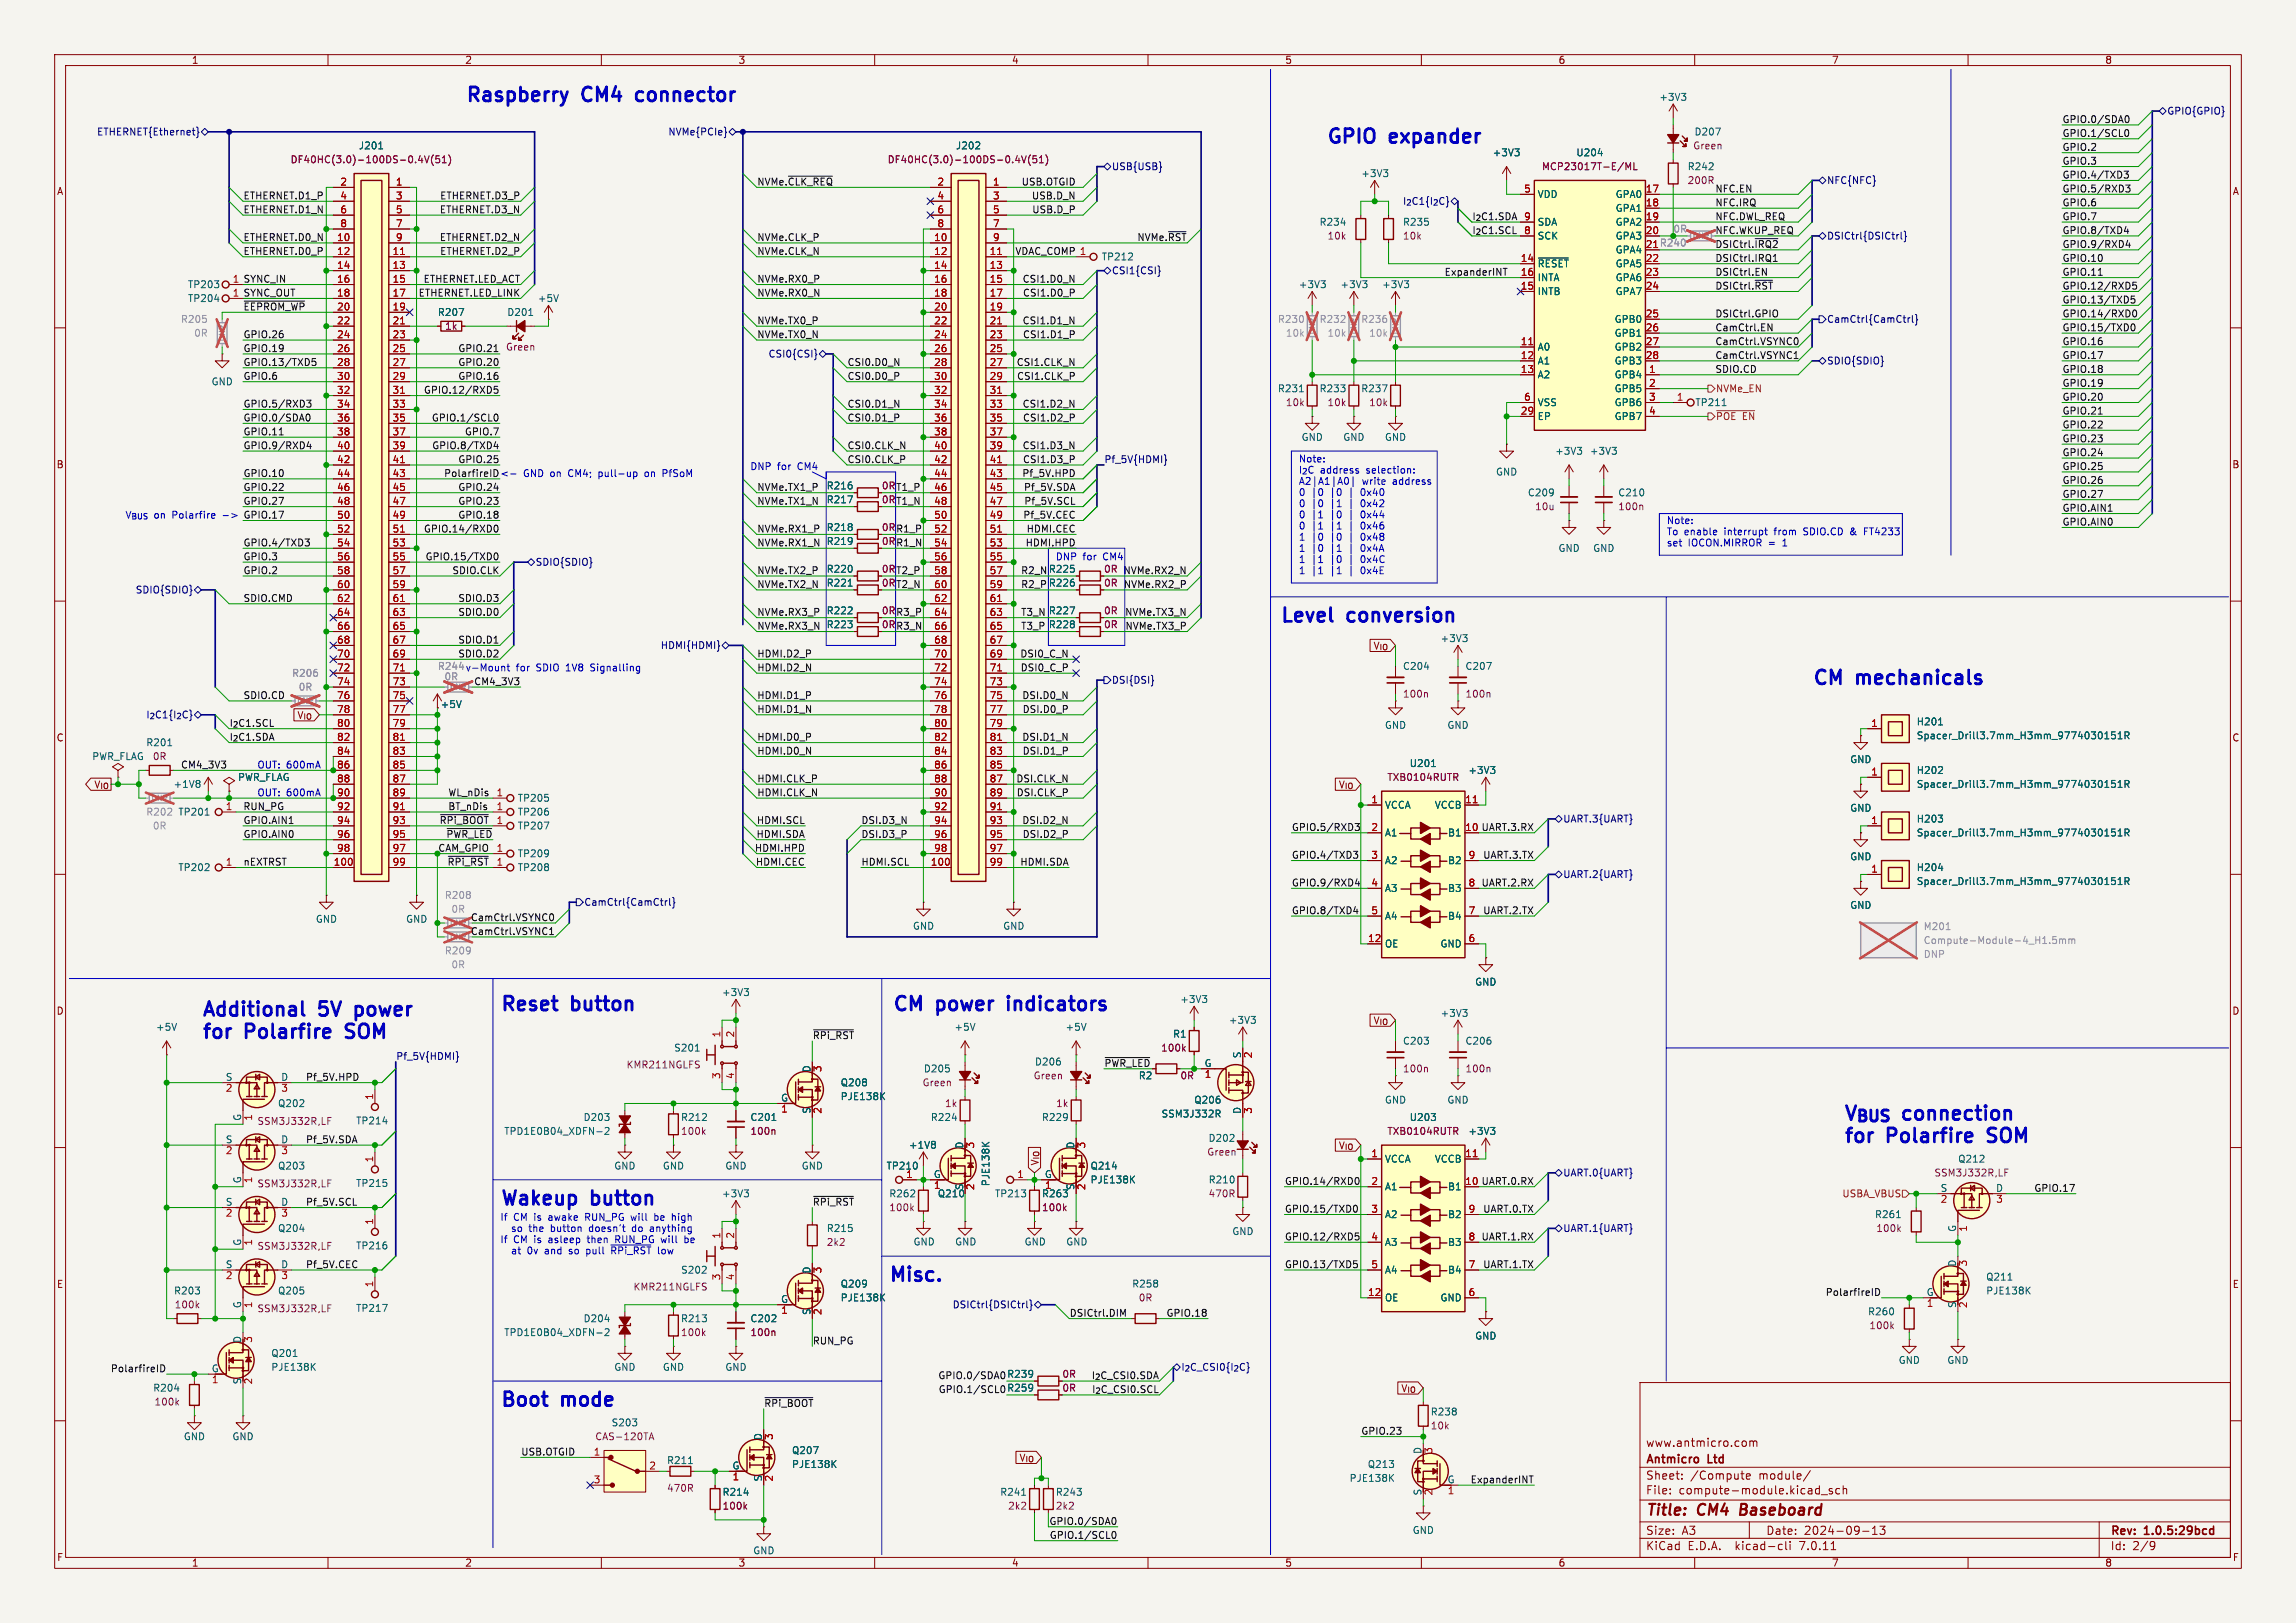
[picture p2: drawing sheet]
<svg xmlns="http://www.w3.org/2000/svg" width="420mm" height="297mm" viewBox="0 0 420 297" stroke-linecap="round" stroke-linejoin="round" font-family="sans-serif">
<defs><g id="words">
<g font-size="3.5" fill="#0000c2">
<text x="85.1" y="18.8">Raspberry</text>
<text x="106.8" y="18.8">CM4</text>
<text x="117.6" y="18.8">connector</text>
<text x="242.6" y="26.4">GPIO</text>
<text x="254.5" y="26.4">expander</text>
<text x="233.8" y="114.1">Level</text>
<text x="246.4" y="114.1">conversion</text>
<text x="331.5" y="125.5">CM</text>
<text x="339.9" y="125.5">mechanicals</text>
<text x="91.4" y="185.2">Reset</text>
<text x="104.8" y="185.2">button</text>
<text x="163.2" y="185.2">CM</text>
<text x="171.6" y="185.2">power</text>
<text x="185.5" y="185.2">indicators</text>
<text x="36.8" y="186.2">Additional</text>
<text x="36.8" y="190.3">for</text>
<text x="45.1" y="190.3">Polarfire</text>
<text x="58.6" y="186.2">5V</text>
<text x="64.5" y="190.3">SOM</text>
<text x="66.2" y="186.2">power</text>
<text x="337.2" y="205.2">V_{BUS}</text>
<text x="337.2" y="209.3">for</text>
<text x="345.5" y="209.3">Polarfire</text>
<text x="348.4" y="205.2">connection</text>
<text x="364.9" y="209.3">SOM</text>
<text x="91.4" y="220.7">Wakeup</text>
<text x="108.4" y="220.7">button</text>
<text x="162.1" y="234.7">Misc.</text>
<text x="91.4" y="257.6">Boot</text>
<text x="103" y="257.6">mode</text>
</g>
<g font-size="2.8" fill="#840000">
<text x="301" y="277.9">Title:</text>
<text x="310.6" y="277.9">CM4</text>
<text x="319.2" y="277.9">Baseboard</text>
</g>
<g font-size="2.1" fill="#840000">
<text x="301" y="268.2">Antmicro</text>
<text x="301" y="265">www.antmicro.com</text>
<text x="312.5" y="268.2">Ltd</text>
<text x="301" y="273.7">File:</text>
<text x="301" y="271">Sheet:</text>
<text x="307.1" y="273.7">compute-module.kicad_sch</text>
<text x="309.2" y="271">/Compute</text>
<text x="321.8" y="271">module/</text>
<text x="301" y="281.1">Size:</text>
<text x="307.6" y="281.1">A3</text>
<text x="323" y="281.1">Date:</text>
<text x="330" y="281.1">2024-09-13</text>
<text x="386" y="281.3">Rev:</text>
<text x="392.4" y="281.3">1.0.5:29bcd</text>
<text x="301" y="283.9">KiCad</text>
<text x="308.7" y="283.9">E.D.A.</text>
<text x="317.6" y="283.9">kicad-cli</text>
<text x="329.5" y="283.9">7.0.11</text>
<text x="386" y="283.9">Id:</text>
<text x="390.1" y="283.9">2/9</text>
</g>
<g font-size="1.8" fill="#840000">
<text x="35" y="11.9">1</text>
<text x="85" y="11.9">2</text>
<text x="135" y="11.9">3</text>
<text x="185" y="11.9">4</text>
<text x="235" y="11.9">5</text>
<text x="285" y="11.9">6</text>
<text x="335" y="11.9">7</text>
<text x="385" y="11.9">8</text>
<text x="10.3" y="35.9">A</text>
<text x="408.3" y="35.9">A</text>
<text x="10.3" y="85.9">B</text>
<text x="408.2" y="85.9">B</text>
<text x="251.1" y="119.1">V_{IO}</text>
<text x="54.3" y="131.8">V_{IO}</text>
<text x="80.5" y="129.8">+5V</text>
<text x="10.3" y="135.9">C</text>
<text x="408.2" y="135.9">C</text>
<text x="244.8" y="144.5">V_{IO}</text>
<text x="267.9" y="152.1">10 UART.3.RX</text>
<text x="10.3" y="185.9">D</text>
<text x="408.2" y="185.9">D</text>
<text x="251.1" y="187.6">V_{IO}</text>
<text x="201.9" y="195.3">~{PWR_LED}</text>
<text x="190.2" y="213.4" transform="rotate(-90 190.2 213.4)">V_{IO}</text>
<text x="244.8" y="210.5">V_{IO}</text>
<text x="267.9" y="216.9">10 UART.0.RX</text>
<text x="10.3" y="235.9">E</text>
<text x="408.3" y="235.9">E</text>
<text x="256.2" y="255">V_{IO}</text>
<text x="186.3" y="267.7">V_{IO}</text>
<text x="10.3" y="285.9">F</text>
<text x="35" y="286.9">1</text>
<text x="85" y="286.9">2</text>
<text x="135" y="286.9">3</text>
<text x="185" y="286.9">4</text>
<text x="235" y="286.9">5</text>
<text x="285" y="286.9">6</text>
<text x="335" y="286.9">7</text>
<text x="385" y="286.9">8</text>
<text x="408.3" y="285.9">F</text>
</g>
<g font-size="1.8" fill="#006464">
<text x="303.4" y="18.6">+3V3</text>
<text x="65.5" y="27.5">J201</text>
<text x="174.8" y="27.5">J202</text>
<text x="273" y="28.8">+3V3</text>
<text x="288.3" y="28.8">U204</text>
<text x="309.9" y="25">D207</text>
<text x="248.9" y="32.6">+3V3</text>
<text x="308.6" y="31.3">R242</text>
<text x="241.3" y="41.5">R234</text>
<text x="256.5" y="41.5">R235</text>
<text x="281.2" y="36.4">VDD</text>
<text x="281.2" y="41.5">SDA</text>
<text x="295.4" y="36.4">GPA0</text>
<text x="295.4" y="39">GPA1</text>
<text x="295.4" y="41.5">GPA2</text>
<text x="201.4" y="47.9">TP212</text>
<text x="281.2" y="44">SCK</text>
<text x="295.4" y="44">GPA3</text>
<text x="295.4" y="46.6">GPA4</text>
<text x="34.3" y="52.9">TP203</text>
<text x="237.5" y="52.9">+3V3</text>
<text x="245.1" y="52.9">+3V3</text>
<text x="252.7" y="52.9">+3V3</text>
<text x="281.2" y="49.1">~{RESET}</text>
<text x="281.2" y="51.7">INTA</text>
<text x="295.4" y="49.1">GPA5</text>
<text x="295.4" y="51.7">GPA6</text>
<text x="34.3" y="55.5">TP204</text>
<text x="80" y="58">R207</text>
<text x="92.7" y="58">D201</text>
<text x="98.3" y="55.5">+5V</text>
<text x="281.2" y="54.2">INTB</text>
<text x="295.3" y="59.3">GPB0</text>
<text x="295.4" y="54.2">GPA7</text>
<text x="281.2" y="64.4">A0</text>
<text x="295.3" y="61.8">GPB1</text>
<text x="295.3" y="64.4">GPB2</text>
<text x="38.6" y="70.7">GND</text>
<text x="233.7" y="72">R231</text>
<text x="241.3" y="72">R233</text>
<text x="248.9" y="72">R237</text>
<text x="281.2" y="66.9">A1</text>
<text x="281.2" y="69.4">A2</text>
<text x="295.3" y="69.4">GPB4</text>
<text x="295.3" y="72">GPB5</text>
<text x="295.3" y="66.9">GPB3</text>
<text x="281.2" y="77.1">EP</text>
<text x="281.2" y="74.5">VSS</text>
<text x="295.3" y="74.5">GPB6</text>
<text x="295.3" y="77.1">GPB7</text>
<text x="310" y="74.5">TP211</text>
<text x="238" y="80.9">GND</text>
<text x="245.6" y="80.9">GND</text>
<text x="253.2" y="80.9">GND</text>
<text x="284.4" y="83.4">+3V3</text>
<text x="290.7" y="83.4">+3V3</text>
<text x="151.1" y="89.8">R216</text>
<text x="273.6" y="87.2">GND</text>
<text x="151.1" y="92.3">R217</text>
<text x="279.4" y="91">C209</text>
<text x="295.9" y="91">C210</text>
<text x="151.1" y="99.9">R219</text>
<text x="151.1" y="97.4">R218</text>
<text x="285" y="101.2">GND</text>
<text x="291.3" y="101.2">GND</text>
<text x="151.1" y="105">R220</text>
<text x="151.1" y="107.5">R221</text>
<text x="191.8" y="105">R225</text>
<text x="191.8" y="107.5">R226</text>
<text x="151.1" y="112.6">R222</text>
<text x="191.8" y="112.6">R227</text>
<text x="151.1" y="115.2">R223</text>
<text x="191.8" y="115.2">R228</text>
<text x="263.4" y="117.7">+3V3</text>
<text x="256.5" y="122.8">C204</text>
<text x="268" y="122.8">C207</text>
<text x="26.7" y="136.8">R201</text>
<text x="253.2" y="133.6">GND</text>
<text x="264.7" y="133.6">GND</text>
<text x="350.5" y="132.9">H201</text>
<text x="350.5" y="135.5">Spacer_Drill3.7mm_H3mm_9774030151R</text>
<text x="16.8" y="139.3">PWR_FLAG</text>
<text x="43.4" y="143.1">PWR_FLAG</text>
<text x="257.8" y="140.6">U201</text>
<text x="268.5" y="141.8">+3V3</text>
<text x="338.4" y="139.8">GND</text>
<text x="350.5" y="141.8">H202</text>
<text x="31.7" y="144.4">+1V8</text>
<text x="32.5" y="149.5">TP201</text>
<text x="94.6" y="149.5">TP206</text>
<text x="94.6" y="146.9">TP205</text>
<text x="253.2" y="148.2">VCCA</text>
<text x="262.4" y="148.2">VCCB</text>
<text x="338.4" y="148.7">GND</text>
<text x="350.5" y="144.4">Spacer_Drill3.7mm_H3mm_9774030151R</text>
<text x="94.6" y="152">TP207</text>
<text x="253.2" y="153.3">A1</text>
<text x="264.8" y="153.3">B1</text>
<text x="350.5" y="150.7">H203</text>
<text x="350.5" y="153.3">Spacer_Drill3.7mm_H3mm_9774030151R</text>
<text x="32.5" y="159.6">TP202</text>
<text x="94.6" y="157.1">TP209</text>
<text x="94.6" y="159.6">TP208</text>
<text x="253.2" y="158.3">A2</text>
<text x="264.8" y="158.3">B2</text>
<text x="338.4" y="157.6">GND</text>
<text x="350.5" y="159.6">H204</text>
<text x="253.2" y="163.4">A3</text>
<text x="264.8" y="163.4">B3</text>
<text x="338.4" y="166.5">GND</text>
<text x="350.5" y="162.1">Spacer_Drill3.7mm_H3mm_9774030151R</text>
<text x="57.7" y="169.1">GND</text>
<text x="74.2" y="169.1">GND</text>
<text x="166.9" y="170.3">GND</text>
<text x="183.4" y="170.3">GND</text>
<text x="253.2" y="173.6">OE</text>
<text x="253.2" y="168.5">A4</text>
<text x="263.4" y="173.6">GND</text>
<text x="264.8" y="168.5">B4</text>
<text x="132" y="182.5">+3V3</text>
<text x="215.8" y="183.7">+3V3</text>
<text x="269.7" y="180.6">GND</text>
<text x="28.4" y="188.8">+5V</text>
<text x="174.5" y="188.8">+5V</text>
<text x="194.8" y="188.8">+5V</text>
<text x="214.5" y="190.1">R1</text>
<text x="224.7" y="187.6">+3V3</text>
<text x="256.5" y="191.4">C203</text>
<text x="263.4" y="186.3">+3V3</text>
<text x="268" y="191.4">C206</text>
<text x="41.2" y="197.9">S</text>
<text x="51.3" y="197.9">D</text>
<text x="123.2" y="192.6">S201</text>
<text x="148.3" y="196.3" transform="rotate(-90 148.3 196.3)">D</text>
<text x="168.9" y="196.4">D205</text>
<text x="189.2" y="195.2">D206</text>
<text x="208.2" y="197.7">R2</text>
<text x="220.2" y="195.3">G</text>
<text x="227.1" y="193.7" transform="rotate(-90 227.1 193.7)">S</text>
<text x="50.8" y="202.8">Q202</text>
<text x="142.8" y="201.7">G</text>
<text x="148.3" y="203.9" transform="rotate(-90 148.3 203.9)">S</text>
<text x="153.7" y="201.5">PJE138K</text>
<text x="153.7" y="199">Q208</text>
<text x="218.4" y="202.2">Q206</text>
<text x="227.1" y="203.9" transform="rotate(-90 227.1 203.9)">D</text>
<text x="253.2" y="202.2">GND</text>
<text x="264.7" y="202.2">GND</text>
<text x="41.2" y="209.3">S</text>
<text x="44.2" y="205.2" transform="rotate(-90 44.2 205.2)">G</text>
<text x="51.3" y="209.3">D</text>
<text x="65" y="206">TP214</text>
<text x="92.1" y="207.9">TPD1E0B04_XDFN-2</text>
<text x="106.6" y="205.3">D203</text>
<text x="124.5" y="205.3">R212</text>
<text x="137.2" y="205.3">C201</text>
<text x="170.2" y="205.3">R224</text>
<text x="190.5" y="205.3">R229</text>
<text x="212.4" y="204.7">SSM3J332R</text>
<text x="221" y="209.1">D202</text>
<text x="257.8" y="205.3">U203</text>
<text x="268.5" y="207.9">+3V3</text>
<text x="50.8" y="214.2">Q203</text>
<text x="112.3" y="214.2">GND</text>
<text x="121.2" y="214.2">GND</text>
<text x="132.6" y="214.2">GND</text>
<text x="146.6" y="214.2">GND</text>
<text x="162.1" y="214.2">TP210</text>
<text x="166.2" y="210.4">+1V8</text>
<text x="170.7" y="215.6">G</text>
<text x="176.3" y="210.3" transform="rotate(-90 176.3 210.3)">D</text>
<text x="191" y="215.6">G</text>
<text x="196.6" y="210.3" transform="rotate(-90 196.6 210.3)">D</text>
<text x="199.4" y="214.2">Q214</text>
<text x="253.2" y="213">VCCA</text>
<text x="262.4" y="213">VCCB</text>
<text x="358.1" y="213">Q212</text>
<text x="41.2" y="220.7">S</text>
<text x="44.2" y="216.6" transform="rotate(-90 44.2 216.6)">G</text>
<text x="51.3" y="220.7">D</text>
<text x="65" y="217.4">TP215</text>
<text x="132" y="219.3">+3V3</text>
<text x="162.6" y="219.3">R262</text>
<text x="171.4" y="219.3">Q210</text>
<text x="176.3" y="217.9" transform="rotate(-90 176.3 217.9)">S</text>
<text x="181.2" y="217.2" transform="rotate(-90 181.2 217.2)">PJE138K</text>
<text x="181.9" y="219.3">TP213</text>
<text x="190.5" y="219.3">R263</text>
<text x="191.1" y="217.9">1</text>
<text x="196.6" y="217.9" transform="rotate(-90 196.6 217.9)">S</text>
<text x="199.4" y="216.8">PJE138K</text>
<text x="221" y="216.8">R210</text>
<text x="253.2" y="218">A1</text>
<text x="264.8" y="218">B1</text>
<text x="354.9" y="218.2">S</text>
<text x="365" y="218.2">D</text>
<text x="50.8" y="225.7">Q204</text>
<text x="151.1" y="225.7">R215</text>
<text x="225.3" y="226.2">GND</text>
<text x="253.2" y="223.1">A2</text>
<text x="264.8" y="223.1">B2</text>
<text x="342.9" y="223.1">R261</text>
<text x="357.9" y="225.5" transform="rotate(-90 357.9 225.5)">G</text>
<text x="41.2" y="232.2">S</text>
<text x="44.2" y="228.1" transform="rotate(-90 44.2 228.1)">G</text>
<text x="51.3" y="232.2">D</text>
<text x="65" y="228.8">TP216</text>
<text x="124.5" y="233.3">S202</text>
<text x="148.3" y="233.1" transform="rotate(-90 148.3 233.1)">D</text>
<text x="167" y="228.1">GND</text>
<text x="174.6" y="228.1">GND</text>
<text x="187.3" y="228.1">GND</text>
<text x="194.9" y="228.1">GND</text>
<text x="253.2" y="228.2">A3</text>
<text x="253.2" y="233.3">A4</text>
<text x="264.8" y="233.3">B4</text>
<text x="264.8" y="228.2">B3</text>
<text x="357.9" y="231.9" transform="rotate(-90 357.9 231.9)">D</text>
<text x="31.7" y="237.1">R203</text>
<text x="44.2" y="239.5" transform="rotate(-90 44.2 239.5)">G</text>
<text x="50.8" y="237.1">Q205</text>
<text x="142.8" y="238.5">G</text>
<text x="153.7" y="238.4">PJE138K</text>
<text x="153.7" y="235.8">Q209</text>
<text x="207" y="235.8">R258</text>
<text x="253.2" y="238.4">OE</text>
<text x="263.4" y="238.4">GND</text>
<text x="352.3" y="237.2">G</text>
<text x="357.9" y="239.5" transform="rotate(-90 357.9 239.5)">S</text>
<text x="363.2" y="234.5">Q211</text>
<text x="363.2" y="237.1">PJE138K</text>
<text x="44.2" y="245.8" transform="rotate(-90 44.2 245.8)">D</text>
<text x="65" y="240.3">TP217</text>
<text x="92.1" y="244.7">TPD1E0B04_XDFN-2</text>
<text x="106.6" y="242.2">D204</text>
<text x="124.5" y="242.2">R213</text>
<text x="137.2" y="242.2">C202</text>
<text x="148.3" y="240.7" transform="rotate(-90 148.3 240.7)">S</text>
<text x="269.7" y="245.3">GND</text>
<text x="341.6" y="240.9">R260</text>
<text x="38.6" y="251.2">G</text>
<text x="49.5" y="248.5">Q201</text>
<text x="49.5" y="251">PJE138K</text>
<text x="112.3" y="251.1">GND</text>
<text x="121.2" y="251.1">GND</text>
<text x="132.6" y="251.1">GND</text>
<text x="347.2" y="249.8">GND</text>
<text x="356.1" y="249.8">GND</text>
<text x="27.9" y="254.9">R204</text>
<text x="44.2" y="253.4" transform="rotate(-90 44.2 253.4)">S</text>
<text x="184.1" y="252.3">R239</text>
<text x="184.1" y="254.9">R259</text>
<text x="33.5" y="263.8">GND</text>
<text x="42.4" y="263.8">GND</text>
<text x="111.8" y="261.2">S203</text>
<text x="139.4" y="263.6" transform="rotate(-90 139.4 263.6)">D</text>
<text x="261.6" y="259.2">R238</text>
<text x="121.9" y="268.1">R211</text>
<text x="133.9" y="269">G</text>
<text x="144.8" y="266.3">Q207</text>
<text x="144.8" y="268.8">PJE138K</text>
<text x="250.1" y="268.8">Q213</text>
<text x="260.1" y="266.2" transform="rotate(-90 260.1 266.2)">D</text>
<text x="132.1" y="273.9">R214</text>
<text x="139.4" y="271.2" transform="rotate(-90 139.4 271.2)">S</text>
<text x="182.9" y="273.9">R241</text>
<text x="193" y="273.9">R243</text>
<text x="246.8" y="271.4">PJE138K</text>
<text x="260.1" y="273.8" transform="rotate(-90 260.1 273.8)">S</text>
<text x="264.7" y="271.5">G</text>
<text x="258.3" y="280.9">GND</text>
<text x="137.7" y="284.6">GND</text>
</g>
<g font-size="1.8" fill="#0f0f0f">
<text x="377.2" y="22.6">GPIO.0/SDA0</text>
<text x="377.2" y="25.1">GPIO.1/SCL0</text>
<text x="377.2" y="27.7">GPIO.2</text>
<text x="138.4" y="34">NVMe.~{CLK_REQ}</text>
<text x="186.8" y="34">USB.OTGID</text>
<text x="313.7" y="35.3">NFC.EN</text>
<text x="377.2" y="30.2">GPIO.3</text>
<text x="377.2" y="35.3">GPIO.5/RXD3</text>
<text x="377.2" y="32.8">GPIO.4/TXD3</text>
<text x="44.4" y="36.6">ETHERNET.D1_P</text>
<text x="44.4" y="39.1">ETHERNET.D1_N</text>
<text x="80.4" y="39.1">ETHERNET.D3_N</text>
<text x="80.4" y="36.6">ETHERNET.D3_P</text>
<text x="188.7" y="36.6">USB.D_N</text>
<text x="188.7" y="39.1">USB.D_P</text>
<text x="269.2" y="40.4">I_{2}C1.SDA9</text>
<text x="313.7" y="37.8">NFC.IRQ</text>
<text x="313.7" y="40.4">NFC.DWL_REQ</text>
<text x="377.2" y="40.4">GPIO.7</text>
<text x="377.2" y="37.8">GPIO.6</text>
<text x="44.4" y="46.7">ETHERNET.D0_P</text>
<text x="44.4" y="44.2">ETHERNET.D0_N</text>
<text x="80.4" y="44.2">ETHERNET.D2_N</text>
<text x="80.4" y="46.7">ETHERNET.D2_P</text>
<text x="138.4" y="46.7">NVMe.CLK_N</text>
<text x="138.4" y="44.2">NVMe.CLK_P</text>
<text x="185.6" y="46.7">VDAC_COMP 1</text>
<text x="208" y="44.2">NVMe.~{RST}</text>
<text x="269.2" y="42.9">I_{2}C1.SCL8</text>
<text x="313.7" y="42.9">NFC.WKUP_REQ</text>
<text x="313.7" y="45.5">DSICtrl.~{IRQ2}</text>
<text x="313.7" y="48">DSICtrl.IRQ1</text>
<text x="377.2" y="45.5">GPIO.9/RXD4</text>
<text x="377.2" y="42.9">GPIO.8/TXD4</text>
<text x="377.2" y="48">GPIO.10</text>
<text x="42.5" y="51.8">1 SYNC_IN</text>
<text x="77.4" y="51.8">ETHERNET.LED_ACT</text>
<text x="138.4" y="51.8">NVMe.RX0_P</text>
<text x="187" y="51.8">CSI1.D0_N</text>
<text x="264.2" y="50.5">ExpanderINT</text>
<text x="313.7" y="53.1">DSICtrl.~{RST}</text>
<text x="313.7" y="50.5">DSICtrl.EN</text>
<text x="377.2" y="50.5">GPIO.11</text>
<text x="377.2" y="53.1">GPIO.12/RXD5</text>
<text x="42.5" y="54.4">1 SYNC_OUT</text>
<text x="44.4" y="56.9">~{EEPROM_WP}</text>
<text x="76.5" y="54.3">ETHERNET.LED_LINK</text>
<text x="138.4" y="59.4">NVMe.TX0_P</text>
<text x="138.4" y="54.3">NVMe.RX0_N</text>
<text x="187" y="59.4">CSI1.D1_N</text>
<text x="187" y="54.3">CSI1.D0_P</text>
<text x="313.7" y="58.2">DSICtrl.GPIO</text>
<text x="377.2" y="58.2">GPIO.14/RXD0</text>
<text x="377.2" y="55.6">GPIO.13/TXD5</text>
<text x="44.4" y="64.5">GPIO.19</text>
<text x="44.4" y="62">GPIO.26</text>
<text x="83.7" y="64.5">GPIO.21</text>
<text x="138.4" y="62">NVMe.TX0_N</text>
<text x="187" y="62">CSI1.D1_P</text>
<text x="313.7" y="63.2">CamCtrl.VSYNC0</text>
<text x="313.7" y="65.8">CamCtrl.VSYNC1</text>
<text x="313.7" y="60.7">CamCtrl.EN</text>
<text x="377.2" y="60.7">GPIO.15/TXD0</text>
<text x="377.2" y="63.2">GPIO.16</text>
<text x="377.2" y="65.8">GPIO.17</text>
<text x="44.4" y="69.6">GPIO.6</text>
<text x="44.4" y="67">GPIO.13/TXD5</text>
<text x="83.7" y="69.6">GPIO.16</text>
<text x="83.7" y="67">GPIO.20</text>
<text x="154.9" y="69.6">CSI0.D0_P</text>
<text x="154.9" y="67">CSI0.D0_N</text>
<text x="185.9" y="67">CSI1.CLK_N</text>
<text x="185.9" y="69.6">CSI1.CLK_P</text>
<text x="313.7" y="68.3">SDIO.CD</text>
<text x="377.2" y="70.9">GPIO.19</text>
<text x="377.2" y="68.3">GPIO.18</text>
<text x="44.4" y="77.2">GPIO.0/SDA0</text>
<text x="44.4" y="74.7">GPIO.5/RXD3</text>
<text x="77.4" y="72.1">GPIO.12/RXD5</text>
<text x="78.9" y="77.2">GPIO.1/SCL0</text>
<text x="154.9" y="77.2">CSI0.D1_P</text>
<text x="154.9" y="74.7">CSI0.D1_N</text>
<text x="187" y="74.7">CSI1.D2_N</text>
<text x="187" y="77.2">CSI1.D2_P</text>
<text x="377.2" y="75.9">GPIO.21</text>
<text x="377.2" y="73.4">GPIO.20</text>
<text x="44.4" y="82.3">GPIO.9/RXD4</text>
<text x="44.4" y="79.7">GPIO.11</text>
<text x="79" y="82.3">GPIO.8/TXD4</text>
<text x="84.9" y="79.7">GPIO.7</text>
<text x="154.9" y="82.3">CSI0.CLK_N</text>
<text x="187" y="82.3">CSI1.D3_N</text>
<text x="377.2" y="78.5">GPIO.22</text>
<text x="377.2" y="81">GPIO.23</text>
<text x="377.2" y="83.6">GPIO.24</text>
<text x="44.4" y="87.4">GPIO.10</text>
<text x="44.4" y="89.9">GPIO.22</text>
<text x="81.1" y="87.4">PolarfireID</text>
<text x="83.7" y="89.9">GPIO.24</text>
<text x="83.7" y="84.8">GPIO.25</text>
<text x="138.4" y="89.9">NVMe.TX1_P</text>
<text x="154.9" y="84.8">CSI0.CLK_P</text>
<text x="163.8" y="89.9">T1_P</text>
<text x="186.9" y="87.4">Pf_5V.HPD</text>
<text x="187" y="84.8">CSI1.D3_P</text>
<text x="187.2" y="89.9">Pf_5V.SDA</text>
<text x="377.2" y="88.6">GPIO.26</text>
<text x="377.2" y="86.1">GPIO.25</text>
<text x="44.4" y="95">GPIO.17</text>
<text x="44.4" y="92.4">GPIO.27</text>
<text x="83.7" y="92.4">GPIO.23</text>
<text x="83.7" y="95">GPIO.18</text>
<text x="138.4" y="92.4">NVMe.TX1_N</text>
<text x="163.8" y="92.4">T1_N</text>
<text x="187.1" y="95">Pf_5V.CEC</text>
<text x="187.3" y="92.4">Pf_5V.SCL</text>
<text x="377.2" y="93.7">GPIO.AIN1</text>
<text x="377.2" y="91.2">GPIO.27</text>
<text x="44.4" y="100.1">GPIO.4/TXD3</text>
<text x="77.4" y="97.5">GPIO.14/RXD0</text>
<text x="138.4" y="100.1">NVMe.RX1_N</text>
<text x="138.4" y="97.5">NVMe.RX1_P</text>
<text x="163.8" y="97.5">R1_P</text>
<text x="163.8" y="100.1">R1_N</text>
<text x="187.5" y="100.1">HDMI.HPD</text>
<text x="187.7" y="97.5">HDMI.CEC</text>
<text x="377.2" y="96.3">GPIO.AIN0</text>
<text x="44.4" y="102.6">GPIO.3</text>
<text x="44.4" y="105.1">GPIO.2</text>
<text x="77.8" y="102.6">GPIO.15/TXD0</text>
<text x="82.6" y="105.1">SDIO.CLK</text>
<text x="138.4" y="107.7">NVMe.TX2_N</text>
<text x="138.4" y="105.1">NVMe.TX2_P</text>
<text x="163.8" y="107.7">T2_N</text>
<text x="163.8" y="105.1">T2_P</text>
<text x="186.7" y="105.1">R2_N R225</text>
<text x="186.7" y="107.7">R2_P R226</text>
<text x="205.4" y="105.1">NVMe.RX2_N</text>
<text x="205.5" y="107.7">NVMe.RX2_P</text>
<text x="44.4" y="110.2">SDIO.CMD</text>
<text x="83.7" y="110.2">SDIO.D3</text>
<text x="83.7" y="112.8">SDIO.D0</text>
<text x="138.4" y="112.8">NVMe.RX3_P</text>
<text x="163.8" y="112.8">R3_P</text>
<text x="186.7" y="112.8">T3_N R227</text>
<text x="205.7" y="112.8">NVMe.TX3_N</text>
<text x="83.7" y="117.8">SDIO.D1</text>
<text x="138.4" y="115.3">NVMe.RX3_N</text>
<text x="163.8" y="115.3">R3_N</text>
<text x="186.7" y="115.3">T3_P R228</text>
<text x="205.8" y="115.3">NVMe.TX3_P</text>
<text x="83.7" y="120.4">SDIO.D2</text>
<text x="86.6" y="125.5">CM4_3V3</text>
<text x="138.4" y="120.4">HDMI.D2_P</text>
<text x="138.4" y="122.9">HDMI.D2_N</text>
<text x="186.5" y="120.4">DSI0_C_N</text>
<text x="186.6" y="122.9">DSI0_C_P</text>
<text x="44.4" y="128">SDIO.CD</text>
<text x="138.4" y="130.5">HDMI.D1_N</text>
<text x="138.4" y="128">HDMI.D1_P</text>
<text x="186.9" y="128">DSI.D0_N</text>
<text x="187" y="130.5">DSI.D0_P</text>
<text x="41.9" y="135.6">I_{2}C1.SDA</text>
<text x="41.9" y="133.1">I_{2}C1.SCL</text>
<text x="138.4" y="135.6">HDMI.D0_P</text>
<text x="186.9" y="135.6">DSI.D1_N</text>
<text x="33" y="140.7">CM4_3V3</text>
<text x="138.4" y="143.2">HDMI.CLK_P</text>
<text x="138.4" y="138.2">HDMI.D0_N</text>
<text x="185.8" y="143.2">DSI.CLK_N</text>
<text x="187" y="138.2">DSI.D1_P</text>
<text x="44.4" y="148.3">RUN_PG</text>
<text x="81.9" y="148.3">BT_nDis</text>
<text x="81.9" y="145.8">WL_nDis</text>
<text x="138.4" y="145.8">HDMI.CLK_N</text>
<text x="185.9" y="145.8">DSI.CLK_P</text>
<text x="44.4" y="150.9">GPIO.AIN1</text>
<text x="44.4" y="153.4">GPIO.AIN0</text>
<text x="80.3" y="150.9">~{RPi_BOOT}1</text>
<text x="81.6" y="153.4">~{PWR_LED}</text>
<text x="138" y="155.9">HDMI.HPD</text>
<text x="138.3" y="153.4">HDMI.SDA</text>
<text x="138.3" y="150.9">HDMI.SCL</text>
<text x="157.5" y="150.9">DSI.D3_N</text>
<text x="157.5" y="153.4">DSI.D3_P</text>
<text x="186.9" y="150.9">DSI.D2_N</text>
<text x="187" y="153.4">DSI.D2_P</text>
<text x="236.2" y="152.1">GPIO.5/RXD3</text>
<text x="44.4" y="158.5">nEXTRST</text>
<text x="81.8" y="158.5">~{RPi_RST}1</text>
<text x="138.2" y="158.5">HDMI.CEC</text>
<text x="157.5" y="158.5">HDMI.SCL</text>
<text x="186.5" y="158.5">HDMI.SDA</text>
<text x="236.2" y="157.2">GPIO.4/TXD3</text>
<text x="271.2" y="157.2">UART.3.TX</text>
<text x="236.2" y="162.3">GPIO.9/RXD4</text>
<text x="236.2" y="167.4">GPIO.8/TXD4</text>
<text x="270.9" y="162.3">UART.2.RX</text>
<text x="271.2" y="167.4">UART.2.TX</text>
<text x="86" y="168.6">CamCtrl.VSYNC0</text>
<text x="86" y="171.2">CamCtrl.VSYNC1</text>
<text x="148.6" y="190.2">~{RPi_RST}</text>
<text x="55.9" y="197.9">Pf_5V.HPD</text>
<text x="55.9" y="209.3">Pf_5V.SDA</text>
<text x="55.9" y="220.7">Pf_5V.SCL</text>
<text x="148.6" y="220.7">~{RPi_RST}</text>
<text x="234.9" y="222">GPIO.15/TXD0</text>
<text x="234.9" y="216.9">GPIO.14/RXD0</text>
<text x="271.2" y="222">UART.0.TX</text>
<text x="372" y="218.2">GPIO.17</text>
<text x="234.9" y="227.1">GPIO.12/RXD5</text>
<text x="270.9" y="227.1">UART.1.RX</text>
<text x="55.9" y="232.1">Pf_5V.CEC</text>
<text x="234.9" y="232.1">GPIO.13/TXD5</text>
<text x="271.2" y="232.1">UART.1.TX</text>
<text x="333.9" y="237.2">PolarfireID</text>
<text x="195.6" y="241">DSICtrl.DIM</text>
<text x="213.3" y="241">GPIO.18</text>
<text x="20.2" y="251.2">PolarfireID</text>
<text x="148.6" y="246.1">RUN_PG</text>
<text x="139.7" y="257.5">~{RPi_BOOT}</text>
<text x="171.5" y="252.5">GPIO.0/SDA0</text>
<text x="171.6" y="255">GPIO.1/SCL0</text>
<text x="199.6" y="252.5">I_{2}C_CSI0.SDA</text>
<text x="199.7" y="255">I_{2}C_CSI0.SCL</text>
<text x="248.9" y="262.6">GPIO.23</text>
<text x="95.2" y="266.4">USB.OTGID</text>
<text x="268.9" y="271.5">ExpanderINT</text>
<text x="191.9" y="279.1">GPIO.0/SDA0</text>
<text x="191.9" y="281.7">GPIO.1/SCL0</text>
</g>
<g font-size="1.8" fill="#000084">
<text x="396.3" y="21.2">GPIO{GPIO}</text>
<text x="17.7" y="25">ETHERNET{Ethernet}</text>
<text x="122.2" y="25">NVMe{PCIe}</text>
<text x="203.3" y="31.3">USB{USB}</text>
<text x="334.1" y="33.9">NFC{NFC}</text>
<text x="256.5" y="37.7">I_{2}C1{I_{2}C}</text>
<text x="334.1" y="44">DSICtrl{DSICtrl}</text>
<text x="203.3" y="50.4">CSI1{CSI}</text>
<text x="334.1" y="59.3">CamCtrl{CamCtrl}</text>
<text x="140.5" y="65.6">CSI0{CSI}</text>
<text x="334.1" y="66.9">SDIO{SDIO}</text>
<text x="201.9" y="84.8">Pf_5V{HDMI}</text>
<text x="97.9" y="103.7">SDIO{SDIO}</text>
<text x="24.7" y="108.8">SDIO{SDIO}</text>
<text x="120.8" y="119">HDMI{HDMI}</text>
<text x="203.3" y="125.3">DSI{DSI}</text>
<text x="26.7" y="131.7">I_{2}C1{I_{2}C}</text>
<text x="285.9" y="150.7">UART.3{UART}</text>
<text x="285.9" y="160.9">UART.2{UART}</text>
<text x="106.8" y="166">CamCtrl{CamCtrl}</text>
<text x="72.4" y="194">Pf_5V{HDMI}</text>
<text x="285.9" y="215.5">UART.0{UART}</text>
<text x="285.9" y="225.7">UART.1{UART}</text>
<text x="174.2" y="239.6">DSICtrl{DSICtrl}</text>
<text x="216" y="251.1">I_{2}C_CSI0{I_{2}C}</text>
</g>
<g font-size="1.8" fill="#840084">
<text x="309.6" y="27.5">Green</text>
<text x="53.1" y="30.1">DF40HC(3.0)-100DS-0.4V(51)</text>
<text x="162.3" y="30.1">DF40HC(3.0)-100DS-0.4V(51)</text>
<text x="282" y="31.3">MCP23017T-E/ML</text>
<text x="308.6" y="33.9">200R</text>
<text x="242.7" y="44">10k</text>
<text x="256.5" y="44">10k</text>
<text x="81.3" y="60.6">1k</text>
<text x="92.5" y="64.4">Green</text>
<text x="235.1" y="74.5">10k</text>
<text x="242.7" y="74.5">10k</text>
<text x="250.4" y="74.5">10k</text>
<text x="161.2" y="89.8">0R</text>
<text x="161.2" y="92.3">0R</text>
<text x="280.7" y="93.6">10u</text>
<text x="295.9" y="93.6">100n</text>
<text x="161.2" y="99.9">0R</text>
<text x="161.2" y="97.4">0R</text>
<text x="161.2" y="105">0R</text>
<text x="161.2" y="107.5">0R</text>
<text x="201.9" y="107.5">0R</text>
<text x="201.9" y="105">0R</text>
<text x="161.2" y="112.6">0R</text>
<text x="201.9" y="112.6">0R</text>
<text x="161.2" y="115.2">0R</text>
<text x="201.9" y="115.2">0R</text>
<text x="256.5" y="127.9">100n</text>
<text x="268" y="127.9">100n</text>
<text x="27.9" y="139.3">0R</text>
<text x="253.7" y="143.1">TXB0104RUTR</text>
<text x="114.5" y="195.7">KMR211NGLFS</text>
<text x="189" y="197.7">Green</text>
<text x="212.3" y="192.6">100k</text>
<text x="215.8" y="197.7">0R</text>
<text x="256.5" y="196.4">100n</text>
<text x="268" y="196.4">100n</text>
<text x="168.7" y="199">Green</text>
<text x="172.8" y="202.8">1k</text>
<text x="193.1" y="202.8">1k</text>
<text x="47" y="206">SSM3J332R,LF</text>
<text x="124.5" y="207.9">100k</text>
<text x="137.2" y="207.9">100n</text>
<text x="253.7" y="207.9">TXB0104RUTR</text>
<text x="220.7" y="211.7">Green</text>
<text x="353.7" y="215.5">SSM3J332R,LF</text>
<text x="47" y="217.5">SSM3J332R,LF</text>
<text x="162.6" y="221.8">100k</text>
<text x="190.5" y="221.8">100k</text>
<text x="221" y="219.3">470R</text>
<text x="343.1" y="225.7">100k</text>
<text x="47" y="228.9">SSM3J332R,LF</text>
<text x="151.1" y="228.2">2k2</text>
<text x="31.9" y="239.6">100k</text>
<text x="115.8" y="236.4">KMR211NGLFS</text>
<text x="208.2" y="238.4">0R</text>
<text x="47" y="240.3">SSM3J332R,LF</text>
<text x="124.5" y="244.7">100k</text>
<text x="137.2" y="244.7">100n</text>
<text x="341.9" y="243.4">100k</text>
<text x="28.2" y="257.4">100k</text>
<text x="194.2" y="252.3">0R</text>
<text x="194.2" y="254.9">0R</text>
<text x="108.8" y="263.8">CAS-120TA</text>
<text x="261.6" y="261.8">10k</text>
<text x="121.9" y="273.2">470R</text>
<text x="132.1" y="276.4">100k</text>
<text x="184.3" y="276.4">2k2</text>
<text x="193" y="276.4">2k2</text>
</g>
<g font-size="1.8" fill="#a90000">
<text x="62.2" y="34">2</text>
<text x="72.3" y="34">1</text>
<text x="171.4" y="34">2</text>
<text x="181.5" y="34">1</text>
<text x="278.7" y="35.3">5</text>
<text x="300.9" y="35.3">17</text>
<text x="62.2" y="36.6">4</text>
<text x="62.2" y="39.1">6</text>
<text x="62.2" y="41.7">8</text>
<text x="72.3" y="36.6">3</text>
<text x="72.3" y="39.1">5</text>
<text x="72.3" y="41.7">7</text>
<text x="171.4" y="36.6">4</text>
<text x="171.4" y="39.1">6</text>
<text x="171.4" y="41.7">8</text>
<text x="181.5" y="36.6">3</text>
<text x="181.5" y="39.1">5</text>
<text x="181.5" y="41.7">7</text>
<text x="278.7" y="40.4">9</text>
<text x="300.9" y="37.8">18</text>
<text x="300.9" y="40.4">19</text>
<text x="61.6" y="44.2">10</text>
<text x="61.6" y="46.7">12</text>
<text x="71.7" y="46.7">11</text>
<text x="72.3" y="44.2">9</text>
<text x="170.8" y="44.2">10</text>
<text x="170.8" y="46.7">12</text>
<text x="180.9" y="46.7">11</text>
<text x="181.5" y="44.2">9</text>
<text x="278.7" y="42.9">8</text>
<text x="300.9" y="42.9">20</text>
<text x="61.6" y="49.3">14</text>
<text x="61.6" y="51.8">16</text>
<text x="71.7" y="49.3">13</text>
<text x="71.7" y="51.8">15</text>
<text x="170.8" y="49.3">14</text>
<text x="170.8" y="51.8">16</text>
<text x="180.9" y="49.3">13</text>
<text x="180.9" y="51.8">15</text>
<text x="278.1" y="48">14</text>
<text x="278.1" y="53.1">15</text>
<text x="278.1" y="50.5">16</text>
<text x="300.9" y="48">22</text>
<text x="300.9" y="50.5">23</text>
<text x="300.9" y="53.1">24</text>
<text x="61.6" y="54.4">18</text>
<text x="61.6" y="56.9">20</text>
<text x="61.6" y="59.4">22</text>
<text x="71.7" y="54.4">17</text>
<text x="71.7" y="56.9">19</text>
<text x="71.7" y="59.4">21</text>
<text x="170.8" y="54.4">18</text>
<text x="170.8" y="56.9">20</text>
<text x="170.8" y="59.4">22</text>
<text x="180.9" y="54.4">17</text>
<text x="180.9" y="56.9">19</text>
<text x="180.9" y="59.4">21</text>
<text x="300.9" y="58.2">25</text>
<text x="61.6" y="62">24</text>
<text x="61.6" y="64.5">26</text>
<text x="71.7" y="62">23</text>
<text x="71.7" y="64.5">25</text>
<text x="170.8" y="62">24</text>
<text x="170.8" y="64.5">26</text>
<text x="180.9" y="62">23</text>
<text x="180.9" y="64.5">25</text>
<text x="278.1" y="63.2">11</text>
<text x="278.1" y="65.8">12</text>
<text x="300.9" y="60.7">26</text>
<text x="300.9" y="63.2">27</text>
<text x="300.9" y="65.8">28</text>
<text x="61.6" y="67.1">28</text>
<text x="61.6" y="69.6">30</text>
<text x="71.7" y="67.1">27</text>
<text x="71.7" y="69.6">29</text>
<text x="170.8" y="67.1">28</text>
<text x="170.8" y="69.6">30</text>
<text x="180.9" y="67.1">27</text>
<text x="180.9" y="69.6">29</text>
<text x="278.1" y="68.3">13</text>
<text x="301.6" y="68.3">1</text>
<text x="301.6" y="70.9">2</text>
<text x="61.6" y="72.1">32</text>
<text x="61.6" y="74.7">34</text>
<text x="61.6" y="77.2">36</text>
<text x="71.7" y="72.1">31</text>
<text x="71.7" y="74.7">33</text>
<text x="71.7" y="77.2">35</text>
<text x="170.8" y="72.1">32</text>
<text x="170.8" y="74.7">34</text>
<text x="170.8" y="77.2">36</text>
<text x="180.9" y="72.1">31</text>
<text x="180.9" y="74.7">33</text>
<text x="180.9" y="77.2">35</text>
<text x="278.1" y="75.9">29</text>
<text x="278.7" y="73.4">6</text>
<text x="301.6" y="73.4">3</text>
<text x="301.6" y="75.9">4</text>
<text x="306.6" y="73.4">1</text>
<text x="61.6" y="79.8">38</text>
<text x="61.6" y="82.3">40</text>
<text x="71.7" y="79.8">37</text>
<text x="71.7" y="82.3">39</text>
<text x="170.8" y="79.8">38</text>
<text x="170.8" y="82.3">40</text>
<text x="180.9" y="79.8">37</text>
<text x="180.9" y="82.3">39</text>
<text x="61.6" y="84.8">42</text>
<text x="61.6" y="87.4">44</text>
<text x="61.6" y="89.9">46</text>
<text x="71.7" y="84.8">41</text>
<text x="71.7" y="87.4">43</text>
<text x="71.7" y="89.9">45</text>
<text x="170.8" y="84.8">42</text>
<text x="170.8" y="87.4">44</text>
<text x="170.8" y="89.9">46</text>
<text x="180.9" y="84.8">41</text>
<text x="180.9" y="87.4">43</text>
<text x="180.9" y="89.9">45</text>
<text x="61.6" y="92.5">48</text>
<text x="61.6" y="95">50</text>
<text x="71.7" y="92.5">47</text>
<text x="71.7" y="95">49</text>
<text x="170.8" y="92.5">48</text>
<text x="170.8" y="95">50</text>
<text x="180.9" y="92.5">47</text>
<text x="180.9" y="95">49</text>
<text x="61.6" y="97.5">52</text>
<text x="61.6" y="100.1">54</text>
<text x="71.7" y="97.5">51</text>
<text x="71.7" y="100.1">53</text>
<text x="170.8" y="97.5">52</text>
<text x="170.8" y="100.1">54</text>
<text x="180.9" y="97.5">51</text>
<text x="180.9" y="100.1">53</text>
<text x="61.6" y="102.6">56</text>
<text x="61.6" y="105.2">58</text>
<text x="61.6" y="107.7">60</text>
<text x="71.7" y="102.6">55</text>
<text x="71.7" y="105.2">57</text>
<text x="71.7" y="107.7">59</text>
<text x="170.8" y="102.6">56</text>
<text x="170.8" y="105.2">58</text>
<text x="170.8" y="107.7">60</text>
<text x="180.9" y="102.6">55</text>
<text x="180.9" y="105.2">57</text>
<text x="180.9" y="107.7">59</text>
<text x="61.6" y="110.2">62</text>
<text x="61.6" y="112.8">64</text>
<text x="71.7" y="110.2">61</text>
<text x="71.7" y="112.8">63</text>
<text x="170.8" y="110.2">62</text>
<text x="170.8" y="112.8">64</text>
<text x="180.9" y="110.2">61</text>
<text x="180.9" y="112.8">63</text>
<text x="61.6" y="115.3">66</text>
<text x="61.6" y="117.9">68</text>
<text x="71.7" y="115.3">65</text>
<text x="71.7" y="117.9">67</text>
<text x="170.8" y="115.3">66</text>
<text x="170.8" y="117.9">68</text>
<text x="180.9" y="115.3">65</text>
<text x="180.9" y="117.9">67</text>
<text x="61.6" y="120.4">70</text>
<text x="61.6" y="122.9">72</text>
<text x="61.6" y="125.5">74</text>
<text x="71.7" y="120.4">69</text>
<text x="71.7" y="122.9">71</text>
<text x="71.7" y="125.5">73</text>
<text x="170.8" y="120.4">70</text>
<text x="170.8" y="122.9">72</text>
<text x="170.8" y="125.5">74</text>
<text x="180.9" y="120.4">69</text>
<text x="180.9" y="122.9">71</text>
<text x="180.9" y="125.5">73</text>
<text x="61.6" y="128">76</text>
<text x="61.6" y="130.6">78</text>
<text x="71.7" y="128">75</text>
<text x="71.7" y="130.6">77</text>
<text x="170.8" y="128">76</text>
<text x="170.8" y="130.6">78</text>
<text x="180.9" y="128">75</text>
<text x="180.9" y="130.6">77</text>
<text x="61.6" y="133.1">80</text>
<text x="61.6" y="135.6">82</text>
<text x="71.7" y="133.1">79</text>
<text x="71.7" y="135.6">81</text>
<text x="170.8" y="133.1">80</text>
<text x="170.8" y="135.6">82</text>
<text x="180.9" y="133.1">79</text>
<text x="180.9" y="135.6">81</text>
<text x="342.2" y="133.1">1</text>
<text x="61.6" y="138.2">84</text>
<text x="61.6" y="140.7">86</text>
<text x="61.6" y="143.3">88</text>
<text x="71.7" y="138.2">83</text>
<text x="71.7" y="140.7">85</text>
<text x="71.7" y="143.3">87</text>
<text x="170.8" y="138.2">84</text>
<text x="170.8" y="140.7">86</text>
<text x="170.8" y="143.3">88</text>
<text x="180.9" y="138.2">83</text>
<text x="180.9" y="140.7">85</text>
<text x="180.9" y="143.3">87</text>
<text x="342.2" y="142">1</text>
<text x="41.2" y="148.3">1</text>
<text x="61.6" y="145.8">90</text>
<text x="61.6" y="148.3">92</text>
<text x="71.7" y="145.8">89</text>
<text x="71.7" y="148.3">91</text>
<text x="90.7" y="148.3">1</text>
<text x="90.7" y="145.8">1</text>
<text x="170.8" y="145.8">90</text>
<text x="170.8" y="148.3">92</text>
<text x="180.9" y="145.8">89</text>
<text x="180.9" y="148.3">91</text>
<text x="250.8" y="147.1">1</text>
<text x="267.9" y="147.1">11</text>
<text x="61.6" y="150.9">94</text>
<text x="61.6" y="153.4">96</text>
<text x="61.6" y="156">98</text>
<text x="71.7" y="150.9">93</text>
<text x="71.7" y="153.4">95</text>
<text x="71.7" y="156">97</text>
<text x="90.7" y="156">1</text>
<text x="170.8" y="150.9">94</text>
<text x="170.8" y="153.4">96</text>
<text x="170.8" y="156">98</text>
<text x="180.9" y="150.9">93</text>
<text x="180.9" y="153.4">95</text>
<text x="180.9" y="156">97</text>
<text x="250.8" y="152.1">2</text>
<text x="267.9" y="152.1">10</text>
<text x="342.2" y="150.9">1</text>
<text x="41.2" y="158.5">1</text>
<text x="60.9" y="158.5">100</text>
<text x="71.7" y="158.5">99</text>
<text x="170.2" y="158.5">100</text>
<text x="180.9" y="158.5">99</text>
<text x="250.8" y="157.2">3</text>
<text x="268.5" y="157.2">9</text>
<text x="342.2" y="159.8">1</text>
<text x="250.8" y="162.3">4</text>
<text x="250.8" y="167.4">5</text>
<text x="268.5" y="167.4">7</text>
<text x="268.5" y="162.3">8</text>
<text x="250.1" y="172.5">12</text>
<text x="268.5" y="172.5">6</text>
<text x="131.8" y="189.9" transform="rotate(-90 131.8 189.9)">1</text>
<text x="134.4" y="189.9" transform="rotate(-90 134.4 189.9)">2</text>
<text x="131.8" y="197.6" transform="rotate(-90 131.8 197.6)">3</text>
<text x="134.4" y="197.6" transform="rotate(-90 134.4 197.6)">4</text>
<text x="150.6" y="196.3" transform="rotate(-90 150.6 196.3)">3</text>
<text x="220.3" y="197.6">1</text>
<text x="229.3" y="193.7" transform="rotate(-90 229.3 193.7)">2</text>
<text x="41.2" y="200.1">2</text>
<text x="51.4" y="200.1">3</text>
<text x="68.3" y="201.4" transform="rotate(-90 68.3 201.4)">1</text>
<text x="142.8" y="203.9">1</text>
<text x="150.6" y="203.9" transform="rotate(-90 150.6 203.9)">2</text>
<text x="229.3" y="203.9" transform="rotate(-90 229.3 203.9)">3</text>
<text x="46.4" y="205.2" transform="rotate(-90 46.4 205.2)">1</text>
<text x="41.2" y="211.5">2</text>
<text x="51.4" y="211.5">3</text>
<text x="68.3" y="212.8" transform="rotate(-90 68.3 212.8)">1</text>
<text x="165.7" y="215.6">1</text>
<text x="178.5" y="210.3" transform="rotate(-90 178.5 210.3)">3</text>
<text x="186" y="215.6">1</text>
<text x="198.8" y="210.3" transform="rotate(-90 198.8 210.3)">3</text>
<text x="250.8" y="211.8">1</text>
<text x="267.9" y="211.8">11</text>
<text x="46.4" y="216.6" transform="rotate(-90 46.4 216.6)">1</text>
<text x="170.7" y="217.9">1</text>
<text x="178.5" y="217.9" transform="rotate(-90 178.5 217.9)">2</text>
<text x="198.8" y="217.9" transform="rotate(-90 198.8 217.9)">2</text>
<text x="250.8" y="216.9">2</text>
<text x="250.8" y="222">3</text>
<text x="267.9" y="216.9">10</text>
<text x="268.5" y="222">9</text>
<text x="354.9" y="220.4">2</text>
<text x="365.1" y="220.4">3</text>
<text x="41.2" y="223">2</text>
<text x="51.4" y="223">3</text>
<text x="68.3" y="224.2" transform="rotate(-90 68.3 224.2)">1</text>
<text x="131.8" y="226.8" transform="rotate(-90 131.8 226.8)">1</text>
<text x="134.4" y="226.8" transform="rotate(-90 134.4 226.8)">2</text>
<text x="250.8" y="227.1">4</text>
<text x="268.5" y="227.1">8</text>
<text x="360.1" y="225.5" transform="rotate(-90 360.1 225.5)">1</text>
<text x="46.4" y="228" transform="rotate(-90 46.4 228)">1</text>
<text x="150.6" y="233.1" transform="rotate(-90 150.6 233.1)">3</text>
<text x="250.8" y="232.2">5</text>
<text x="268.5" y="232.2">7</text>
<text x="360.1" y="231.8" transform="rotate(-90 360.1 231.8)">3</text>
<text x="41.2" y="234.4">2</text>
<text x="46.4" y="239.5" transform="rotate(-90 46.4 239.5)">1</text>
<text x="51.4" y="234.4">3</text>
<text x="68.3" y="235.7" transform="rotate(-90 68.3 235.7)">1</text>
<text x="131.8" y="234.4" transform="rotate(-90 131.8 234.4)">3</text>
<text x="134.4" y="234.4" transform="rotate(-90 134.4 234.4)">4</text>
<text x="250.1" y="237.2">12</text>
<text x="268.5" y="237.2">6</text>
<text x="352.4" y="239.5">1</text>
<text x="360.1" y="239.5" transform="rotate(-90 360.1 239.5)">2</text>
<text x="46.4" y="245.8" transform="rotate(-90 46.4 245.8)">3</text>
<text x="142.8" y="240.7">1</text>
<text x="150.6" y="240.7" transform="rotate(-90 150.6 240.7)">2</text>
<text x="38.7" y="253.4">1</text>
<text x="46.4" y="253.4" transform="rotate(-90 46.4 253.4)">2</text>
<text x="141.7" y="263.6" transform="rotate(-90 141.7 263.6)">3</text>
<text x="108.5" y="266.4">1</text>
<text x="118.7" y="269">2</text>
<text x="262.3" y="266.1" transform="rotate(-90 262.3 266.1)">3</text>
<text x="108.5" y="271.5">3</text>
<text x="133.9" y="271.2">1</text>
<text x="141.7" y="271.2" transform="rotate(-90 141.7 271.2)">2</text>
<text x="262.3" y="273.8" transform="rotate(-90 262.3 273.8)">2</text>
<text x="264.7" y="273.8">1</text>
</g>
<g font-size="1.8" fill="#939391">
<text x="300.9" y="45.5">21 R240</text>
<text x="33" y="59.3">R205</text>
<text x="233.7" y="59.3">R230</text>
<text x="241.3" y="59.3">R232</text>
<text x="248.9" y="59.3">R236</text>
<text x="53.3" y="124.1">R206</text>
<text x="80" y="122.8">R244 v-Mount</text>
<text x="80" y="122.8">R244</text>
<text x="26.7" y="149.5">R202</text>
<text x="81.3" y="164.7">R208</text>
<text x="351.8" y="170.4">M201</text>
<text x="351.8" y="172.9">Compute-Module-4_H1.5mm</text>
<text x="81.3" y="174.9">R209</text>
</g>
<g font-size="1.8" fill="#9c9b98">
<text x="306" y="42.8">0R</text>
<text x="35.4" y="61.8">0R</text>
<text x="235.1" y="61.8">10k</text>
<text x="242.7" y="61.8">10k</text>
<text x="250.4" y="61.8">10k</text>
<text x="81.2" y="124.7">0R</text>
<text x="54.5" y="126.6">0R</text>
<text x="27.9" y="152">0R</text>
<text x="82.5" y="167.2">0R</text>
<text x="82.5" y="177.4">0R</text>
<text x="351.8" y="175.5">DNP</text>
</g>
<g font-size="1.8" fill="#725600">
<text x="313.8" y="72">NVMe_EN</text>
<text x="313.8" y="77.1">~{POE</text>
<text x="320.5" y="77.1">EN}</text>
<text x="336.9" y="219.3">USBA_VBUS</text>
</g>
<g font-size="1.8" fill="#0000c2">
<text x="91.4" y="87.4">&lt;-</text>
<text x="95.8" y="87.4">GND on</text>
<text x="104.3" y="87.4">CM4;</text>
<text x="110" y="87.4">pull-up</text>
<text x="118.6" y="87.4">on</text>
<text x="122.1" y="87.4">PfSoM</text>
<text x="137.2" y="86.1">DNP</text>
<text x="142.2" y="86.1">for</text>
<text x="146" y="86.1">CM4</text>
<text x="237.5" y="84.7">Note:</text>
<text x="237.5" y="86.8">I_{2}C</text>
<text x="237.5" y="88.8">A2|A1|A0|</text>
<text x="241.5" y="86.8">address</text>
<text x="249.2" y="88.8">write</text>
<text x="250.1" y="86.8">selection:</text>
<text x="254.9" y="88.8">address</text>
<text x="22.9" y="95">V_{BUS}</text>
<text x="28.2" y="95">on</text>
<text x="31.6" y="95">Polarfire</text>
<text x="237.5" y="90.8">0</text>
<text x="237.5" y="92.9">0</text>
<text x="237.5" y="94.9">0</text>
<text x="239.9" y="90.8">|0</text>
<text x="239.9" y="92.9">|0</text>
<text x="239.9" y="94.9">|1</text>
<text x="243.5" y="90.8">|0</text>
<text x="243.5" y="92.9">|1</text>
<text x="243.5" y="94.9">|0</text>
<text x="247" y="90.8">|</text>
<text x="247" y="92.9">|</text>
<text x="247" y="94.9">|</text>
<text x="249.4" y="90.8">0x40</text>
<text x="249.4" y="92.9">0x42</text>
<text x="249.4" y="94.9">0x44</text>
<text x="304.8" y="96">Note:</text>
<text x="237.5" y="97">0</text>
<text x="237.5" y="99">1</text>
<text x="237.5" y="101.1">1</text>
<text x="239.9" y="97">|1</text>
<text x="239.9" y="99">|0</text>
<text x="239.9" y="101.1">|0</text>
<text x="243.5" y="97">|1</text>
<text x="243.5" y="99">|0</text>
<text x="243.5" y="101.1">|1</text>
<text x="247" y="97">|</text>
<text x="247" y="99">|</text>
<text x="247" y="101.1">|</text>
<text x="249.4" y="97">0x46</text>
<text x="249.4" y="99">0x48</text>
<text x="249.4" y="101.1">0x4A</text>
<text x="304.8" y="98">To enable</text>
<text x="304.8" y="100.1">set</text>
<text x="308.8" y="100.1">IOCON.MIRROR</text>
<text x="315.5" y="98">interrupt</text>
<text x="323.7" y="100.1">=</text>
<text x="324.9" y="98">from</text>
<text x="326.4" y="100.1">1</text>
<text x="330.4" y="98">SDIO.CD</text>
<text x="339.1" y="98">&amp;</text>
<text x="341.9" y="98">FT4233</text>
<text x="193" y="102.6">DNP</text>
<text x="198.1" y="102.6">for</text>
<text x="201.9" y="102.6">CM4</text>
<text x="237.5" y="103.1">1</text>
<text x="237.5" y="105.2">1</text>
<text x="239.9" y="103.1">|1</text>
<text x="239.9" y="105.2">|1</text>
<text x="243.5" y="103.1">|0</text>
<text x="243.5" y="105.2">|1</text>
<text x="247" y="103.1">|</text>
<text x="247" y="105.2">|</text>
<text x="249.4" y="103.1">0x4C</text>
<text x="249.4" y="105.2">0x4E</text>
<text x="94.4" y="122.9">for</text>
<text x="98.3" y="122.9">SDIO</text>
<text x="103.8" y="122.9">1V8</text>
<text x="108.5" y="122.9">Signalling</text>
<text x="47" y="140.7">OUT: 600mA</text>
<text x="47" y="145.8">OUT: 600mA</text>
<text x="91.4" y="223.5">If</text>
<text x="91.4" y="227.6">If</text>
<text x="93.8" y="225.5">so</text>
<text x="93.9" y="223.5">CM is</text>
<text x="93.9" y="227.6">CM is</text>
<text x="97.1" y="225.5">the</text>
<text x="100.6" y="223.5">awake</text>
<text x="100.6" y="227.6">asleep</text>
<text x="101.3" y="225.5">button</text>
<text x="107.6" y="223.5">RUN_PG</text>
<text x="108" y="227.6">then</text>
<text x="108.5" y="225.5">doesn't</text>
<text x="113.3" y="227.6">RUN_PG</text>
<text x="116.2" y="223.5">will</text>
<text x="116.5" y="225.5">do</text>
<text x="120" y="225.5">anything</text>
<text x="120.6" y="223.5">be</text>
<text x="121.9" y="227.6">will</text>
<text x="124" y="223.5">high</text>
<text x="126.3" y="227.6">be</text>
<text x="93.8" y="229.6">at</text>
<text x="96.8" y="229.6">0v</text>
<text x="100.2" y="229.6">and</text>
<text x="104.8" y="229.6">so</text>
<text x="108.1" y="229.6">pull</text>
<text x="112.9" y="229.6">~{RPi_RST}</text>
<text x="121.7" y="229.6">low</text>
</g>
<g font-size="1.8" fill="#009600">
<text x="17.1" y="144.5">V_{IO}</text>
<text x="80.1" y="155.9">CAM_GPIO</text>
</g>
<g font-size="1.4" fill="#9c9b98">
<text x="309.5" y="43.9">DNP</text>
<text x="41.4" y="62.6" transform="rotate(-90 41.4 62.6)">DNP</text>
<text x="240.8" y="61.3" transform="rotate(-90 240.8 61.3)">DNP</text>
<text x="248.4" y="61.3" transform="rotate(-90 248.4 61.3)">DNP</text>
<text x="256" y="61.3" transform="rotate(-90 256 61.3)">DNP</text>
<text x="54.2" y="129">DNP</text>
<text x="82.2" y="126.5">DNP</text>
<text x="27.6" y="146.8">DNP</text>
<text x="82.2" y="169.6">DNP</text>
<text x="82.2" y="172.2">DNP</text>
</g>
</g></defs>
<path d="M0 0h420v297h-420z" fill="#f5f4ef" stroke="#f5f4ef" stroke-width=".18"/>
<g fill="none" stroke="#840000" stroke-width=".18">
<path d="M10 10h400v277h-400zM12 12h396v273h-396zM60 10v2M110 10v2M160 10v2M210 10v2M260 10v2M306.1 19.1v2.5M306.1 19.1l-.8 1.2M306.1 19.1l.7 1.2M310 10v2M360 10v2"/>
<path d="M306.1 29.2v.6M306.1 33.7v.6M10 60h2M80 59.7h.6M84.5 59.7h.6M92.7 59.7h1.9M95.9 59.7h1.9M408 60h2M287 95.3v1.2h1.3l-1.3 1.3-1.3-1.3h1.3M287 95.3h.1M293.4 95.3v1.2h1.2l-1.2 1.3-1.3-1.3h1.3M293.4 95.3h.1"/>
<path d="M293.4 85.1v2.5M293.4 85.1l-.8 1.3M293.4 85.1l.7 1.3M10 110h2M196.8 108h.7M196.8 105.4h.7M196.8 115.6h.7M196.8 113h.7M201.3 108h.6M201.3 105.4h.6M201.3 115.6h.6M201.3 113h.6"/>
<path d="M408 110h2M255.3 121.9v2.1M255.3 125v2M10 160h2M41.9 143.5l1-.6-1-.7-1 .7 1 .6v1.3M41.9 144.8h.1M408 160h2M134.6 182.9v2.5M134.6 182.9l-.7 1.3M134.6 182.9l.8 1.3M10 210h2M114.3 209.6v1.2h1.3l-1.3 1.3-1.3-1.3h1.3"/>
<path d="M114.3 209.6h.1M123.2 209.6v1.2h1.3l-1.3 1.3-1.3-1.3h1.3M123.2 209.6h.1M134.6 209.6v1.2h1.3l-1.3 1.3-1.3-1.3h1.3M134.6 209.6h.1M134.6 219.7v2.5M134.6 219.7l-.7 1.3M134.6 219.7l.8 1.3M148.6 209.6v1.2h1.3l-1.3 1.3-1.3-1.3h1.3M148.6 209.6h.1M408 210h2M148.6 223.5v.7"/>
<path d="M148.6 228v.6M10 260h2M35.6 252.7v.7M35.6 257.2v.6M114.3 246.4v1.2h1.3l-1.3 1.3-1.3-1.3h1.3M114.3 246.4h.1M114.3 240v5.1M123.2 246.4v1.2h1.3l-1.3 1.3-1.3-1.3h1.3M123.2 246.4h.1M123.2 240v.7M123.2 244.5v.6M134.6 246.4v1.2h1.3l-1.3 1.3-1.3-1.3h1.3"/>
<path d="M134.6 246.4h.1M134.6 240v2.1M134.6 243.1v2M189.2 252.7h.7M189.2 255.3h.7M193.7 252.7h.6M193.7 255.3h.6M207 241.3h.6M211.5 241.3h.6M271.8 240v1.3h1.2l-1.2 1.3-1.3-1.3h1.3M271.8 240h.1M300 253h108v32h-108z"/>
<path d="M408 260h2M189.2 271.8v.6M189.2 276.2v.7M191.8 271.8v.6M191.8 276.2v.7M260.3 275.6v1.3h1.3l-1.3 1.2-1.2-1.2h1.2M260.3 275.6h.1M300 278.5h108M300 274.5h108M300 268.5h108M305.5 273.2v.2M305.5 272.5v.1"/>
<path d="M307.7 270.5v.2M307.7 269.8v.1M318.4 269.7h.6M318.9 270.7h.1M319.2 263.7l.2 .3v.4l-.2 .3M319.4 270.2l.8-.2-.1-.2-.4-.1-.3 .2 .1 .7h.6M320 278.5v3M320.1 263.8l.4-.1 .2 .2M320.1 263.7v1M320.7 263.9l.2-.2 .4 .1 .1 .9M320.7 263.9v.8M331.2 269.1l-1.3 1.9"/>
<path d="M333.2 273.5h1.1M335.2 272.5l-.4-.1-.2 .2 .1 .2 .5 .2v.3h-.6M336.5 272.5l-.4-.1-.3 .3v.4l.1 .2h.6M337.2 272.5l.2-.1 .3 .1 .1 .9M337.2 271.9v1.5M342.5 279.7l.4-.4v1.5M343.9 279.3h.9l-.5 .6 .4 .1v.6l-.2 .2h-.4l-.2-.2M384 278.5v6.5M60 285v2M110 285v2M160 285v2M210 285v2"/>
<path d="M260 285v2M300 281.5h108M310 285v2M325.6 282.6l.4 .1M326 283.5l-.4 .1M326.7 282.1v1.3l.2 .2M327.4 282.1v.1M327.4 282.6v1M334.9 283.6h.9M340.7 280.2h1.2M342.5 280.8h.9M360 285v2"/>
<path d="M393.6 282.1l.5 .1a.99 .99 0 0 1-.4 1.4h-.3M394.2 282.7l-.3 .3h-.3"/>
</g>
<path d="M253.7 125h3.1M133.1 243.1h3M404.3 279.9h.6M404.9 279.3v1.5M404.3 280.7h.6" fill="none" stroke="#840000" stroke-width=".3"/>
<path d="M318.5 275.2l-.2 2h.7" fill="none" stroke="#840000" stroke-width=".4"/>
<g fill="none" stroke="#840000" stroke-width=".25">
<path d="M305.2 29.8h1.8v3.9h-1.8zM80.6 58.8h3.9v1.8h-3.9zM94.5 58.7v2M94.9 61l-1 1h.5h-.5v-.5v.5M95.8 61.3l-.9 .9h.5h-.5v-.5v.5M197.5 107.1h3.8v1.7h-3.8zM197.5 104.5h3.8v1.8h-3.8zM197.5 114.7h3.8v1.8h-3.8zM197.5 112.1h3.8v1.8h-3.8zM147.7 224.2h1.8v3.8h-1.8zM34.7 253.4h1.7v3.8h-1.7zM115.3 242.2v.4h-2v.4"/>
<path d="M122.3 240.7h1.8v3.8h-1.8zM189.9 251.8h3.8v1.8h-3.8zM189.9 254.4h3.8v1.8h-3.8zM207.6 240.4h3.9v1.8h-3.9zM188.3 272.4h1.8v3.8h-1.8zM190.9 272.4h1.8v3.8h-1.8z"/>
</g>
<g fill="none" stroke="#006464" stroke-width=".18">
<path d="M307.6 17.1h.8l-.5 .5M308.1 17.6l.3 .2v.3l-.3 .3M84 56.5h.8l-.5 1.2M96.7 57.7h.8M294.9 81.9h.8l-.5 .4M295.4 82.3l.3 .3v.3l-.3 .2M195.7 111.1h.9l-.6 1.2M260.6 122.1h.8M136.1 180.9h.8l-.4 .5M136.7 181.4l.2 .2v.3l-.2 .3M136.1 217.7h.8l-.4 .5M136.7 218.2l.2 .3v.3l-.2 .2"/>
<path d="M32 254.2h.7M109.2 243.9h.9M110.7 241.5h.8M110.7 243.3l.5-.2 .2 .4-.8 .9h.8M186.9 273.6h.7"/>
</g>
<path d="M253.7 124h3.1M133.1 242.1h3" fill="none" stroke="#840000" stroke-width=".33"/>
<path d="M260.9 126.7l.2 .2v.7M32.3 256.6l.4 .5M32.7 256.3l-.5 .5M128.6 243.9l.4 .5M129 243.6l-.5 .5M141.6 243.6l.1 .1v.7" fill="none" stroke="#840084" stroke-width=".18"/>
<path d="M309.2 42.3h3.9v1.8h-3.9z" fill="none" stroke="#9c9b98" stroke-width=".25"/>
<path d="M308.6 43.2h.6M313.1 43.2h.6" fill="none" stroke="#9c9b98" stroke-width=".18"/>
<path d="M308.6 42.2l5.1 2M313.7 42.2l-5.1 2" fill="none" stroke="#eb3a3d" stroke-width=".46"/>
<g fill="#840000" stroke="#840000" stroke-width=".25">
<path d="M94.5 59.7l1.5-1v2z"/>
<path d="M114.3 242.6l1 1.5h-2z"/>
<path d="M113.3 241h2l-1 1.6z"/>
</g>
<g fill="#ffffc2">
<path d="M262.9 270.6v.5z"/>
<path d="M262.9 270.1v.5z"/>
<path d="M262.9 269.2v.5z"/>
<path d="M262.9 268.7v.5z"/>
<path d="M262.9 267.3v1.1z"/>
</g>
<path d="M260.3 270.6h2.6" fill="none" stroke="#ffffc2" stroke-width=".18"/>
<path d="M258.8 268.7h1z" fill="#ffffc2"/>
<g fill="#ffffc2" stroke="#ffffc2" stroke-width=".18">
<circle cx="261.6" cy="269.2" r="3.3"/>
<circle cx="260.4" cy="271.1" r=".13"/>
<circle cx="260.4" cy="270.6" r=".13"/>
<circle cx="260.4" cy="267.3" r=".13"/>
</g>
<g fill="none" stroke="#840000" stroke-width=".25">
<path d="M259.5 257.2h1.7v3.8h-1.7zM258.8 268.7h1M260.3 265.4v2.4h2.6M260.3 270.6h2.6M260.5 267.3h-1.2v3.8h1.2M262.9 269.2h-2.6v3.8M262.9 267.3v1.1M262.9 268.7v1M262.9 270.1v1M263.4 267.8v4h2"/>
<circle cx="260.4" cy="271.1" r=".13"/>
<circle cx="260.4" cy="270.6" r=".13"/>
<circle cx="260.4" cy="267.3" r=".13"/>
<circle cx="261.6" cy="269.2" r="3.3"/>
</g>
<g fill="#840000" stroke="#840000" stroke-width=".25">
<path d="M262.1 268.7l.8 .5-.8 .5z"/>
<path d="M259.3 268.7l.5 .8h-1z"/>
</g>
<path d="M134.6 203.2v2M134.6 206.2v2.1M260.3 256.5v.7M260.3 261v.6M260.3 264.2v2.5M260.3 271.8v2.5M264.2 271.8h2.5" fill="none" stroke="#840000" stroke-width=".18"/>
<path d="M141.2 205h.7M254.4 270.4l.5 .7M254.9 269.8l-.7 .7" fill="none" stroke="#006464" stroke-width=".18"/>
<path d="M133.1 206.2h3" fill="none" stroke="#840000" stroke-width=".3"/>
<path d="M133.1 205.2h3" fill="none" stroke="#840000" stroke-width=".33"/>
<path d="M141.6 206.7l.1 .2v.7" fill="none" stroke="#840084" stroke-width=".18"/>
<g fill="#ffffc2">
<path d="M146 200.8v.5z"/>
<path d="M146 200.3v.5z"/>
<path d="M146 199.4v.5z"/>
<path d="M146 198.9v.5z"/>
<path d="M146 197.5v1z"/>
</g>
<path d="M146 200.8h2.6" fill="none" stroke="#ffffc2" stroke-width=".18"/>
<path d="M149.1 198.9h1z" fill="#ffffc2"/>
<g fill="#ffffc2" stroke="#ffffc2" stroke-width=".18">
<circle cx="147.3" cy="199.4" r="3.3"/>
<circle cx="148.6" cy="201.3" r=".13"/>
<circle cx="148.6" cy="200.8" r=".13"/>
<circle cx="148.6" cy="197.5" r=".13"/>
</g>
<g fill="none" stroke="#840000" stroke-width=".25">
<path d="M145.5 198v3.9h-2M146 199.4h2.6v3.8M146 197.5v1M146 198.9v1M148.5 197.5h1.1v3.8h-1.1M148.6 195.6v2.4h-2.6M149.1 198.9h1M146 200.3v1M146 200.8h2.6"/>
<circle cx="147.3" cy="199.4" r="3.3"/>
<circle cx="148.6" cy="197.5" r=".13"/>
<circle cx="148.6" cy="200.8" r=".13"/>
<circle cx="148.6" cy="201.3" r=".13"/>
<circle cx="184.8" cy="215.9" r=".63"/>
</g>
<g fill="#840000" stroke="#840000" stroke-width=".25">
<path d="M146 199.4l.8-.5v1z"/>
<path d="M149.6 198.9l.5 .7h-1z"/>
</g>
<path d="M148.6 194.3v2.6M266.7 186.7v2.5M266.7 186.7l-.8 1.3M266.7 186.7l.8 1.3M142.2 201.9h2.6M148.6 201.9v2.6M185.4 215.9h2.6" fill="none" stroke="#840000" stroke-width=".18"/>
<path d="M161.8 200l-.7 .7M267.6 184.7h.8l-.5 .5M268.1 185.2l.3 .3v.3l-.3 .2M161.3 200.5l.5 .7" fill="none" stroke="#006464" stroke-width=".18"/>
<g fill="#ffffc2">
<path d="M174 214.8v.5z"/>
<path d="M174 214.2v.6z"/>
<path d="M174 213.4v.5z"/>
<path d="M174 212.9v.5z"/>
<path d="M174 211.5v1z"/>
</g>
<path d="M174 214.8h2.5" fill="none" stroke="#ffffc2" stroke-width=".18"/>
<path d="M177 212.9h1.1z" fill="#ffffc2"/>
<g fill="#ffffc2" stroke="#ffffc2" stroke-width=".18">
<circle cx="175.3" cy="213.4" r="3.3"/>
<circle cx="176.5" cy="215.3" r=".13"/>
<circle cx="176.5" cy="214.8" r=".13"/>
<circle cx="176.5" cy="211.5" r=".13"/>
</g>
<g fill="none" stroke="#840000" stroke-width=".25">
<path d="M173.5 212v3.9h-2.1M174 213.4h2.5v3.8M174 211.5v1M174 212.9v1M174 214.2v1.1M174 214.8h2.5M176.4 211.5h1.1v3.8h-1.1M176.5 209.6v2.4h-2.5M177 212.9h1.1"/>
<circle cx="175.3" cy="213.4" r="3.3"/>
<circle cx="176.5" cy="215.3" r=".13"/>
<circle cx="176.5" cy="214.8" r=".13"/>
<circle cx="176.5" cy="211.5" r=".13"/>
</g>
<g fill="#840000" stroke="#840000" stroke-width=".25">
<path d="M174 213.4l.8-.5v1z"/>
<path d="M177.5 212.9l.6 .7h-1.1z"/>
</g>
<path d="M170.2 215.9h2.5M176.5 208.3v2.5M176.5 215.9v2.5" fill="none" stroke="#840000" stroke-width=".18"/>
<path d="M179.6 209l.8 .8M180.9 209l-.7 .6" fill="none" stroke="#006464" stroke-width=".18"/>
<path d="M168.9 210.8l-.8 1.3z" fill="#ffffc2"/>
<path d="M168.9 210.8v2.6" fill="none" stroke="#ffffc2" stroke-width=".18"/>
<path d="M168.9 210.8l.8 1.3z" fill="#ffffc2"/>
<path d="M271.8 175.3v1.2h1.2l-1.2 1.3-1.3-1.3h1.3M271.8 175.3h.1M168.9 210.8l-.8 1.3M168.9 210.8v2.6M168.9 210.8l.8 1.3M168.9 223.5v1.3h1.3l-1.3 1.3-1.3-1.3h1.3M168.9 223.5h.1" fill="none" stroke="#840000" stroke-width=".18"/>
<path d="M170.9 208.9l.2 .2-.2 .3 .1 .1 .1 .4-.2 .2" fill="none" stroke="#006464" stroke-width=".18"/>
<path d="M111.3 267l5 2.2z" fill="#ffffc2"/>
<g fill="#ffffc2" stroke="#ffffc2" stroke-width=".18">
<path d="M110.5 265.4h7.6v7.6h-7.6z"/>
<path d="M344.2 157.5h5v5.1h-5z"/>
<path d="M345.4 158.8h2.6v2.5h-2.6z"/>
</g>
<g fill="none" stroke="#840000" stroke-width=".25">
<path d="M305.1 26.2h2M307.3 25.8l1.1 1v-.5v.5h-.6h.6M307.7 24.9l.9 .9v-.5v.5h-.5h.5M239.1 70.5h1.8v3.8h-1.8zM246.8 70.5h1.7v3.8h-1.7zM344.2 157.5h5v5.1h-5zM345.4 158.8h2.6v2.5h-2.6zM217.6 188.6h1.7v3.8h-1.7zM168 217.8h1.8v3.8h-1.8zM129.3 228.9v2M129.3 229.9h1.5M130.8 228.1v3.5"/>
<path d="M132.1 227.3v.8M132.1 231.6v.8M132.3 231.4h2M132.4 228.3h1.9M134.6 227.3v.8M134.6 231.6v.8M110.5 271.8h1.3M110.5 266.7h1.3M111.3 267l5 2.2M116.8 269.2h1.3"/>
<circle cx="41.3" cy="52.1" r=".63"/>
<circle cx="41.3" cy="54.6" r=".63"/>
<circle cx="164.5" cy="215.9" r=".63"/>
<circle cx="132.1" cy="228.3" r=".25"/>
<circle cx="132.1" cy="231.4" r=".25"/>
<circle cx="134.6" cy="231.4" r=".25"/>
<circle cx="134.6" cy="228.3" r=".25"/>
</g>
<g fill="none" stroke="#840000" stroke-width=".18">
<path d="M306.1 22.9v1.9M306.1 26v1.9M41.9 52.1h2.5M41.9 54.6h2.5M240 76.2v1.3h1.3l-1.3 1.2-1.2-1.2h1.2M240 76.2h.1M240 69.9v.6M240 74.3v.6M247.6 76.2v1.3h1.3l-1.3 1.2-1.2-1.2h1.2M247.6 76.2h.1M247.6 69.9v.6M247.6 74.3v.6"/>
<path d="M255.3 76.2v1.3h1.2l-1.2 1.2-1.3-1.2h1.3M255.3 76.2h.1M266.7 118.1v2.6M266.7 118.1l-.8 1.3M266.7 118.1l.8 1.3M341.6 160h2.6M218.4 184.2v2.5M218.4 188v.6M218.4 192.4v.6M218.4 184.2l-.7 1.2M218.4 184.2l.8 1.2M165.1 215.9h2.5"/>
<path d="M168.9 217.2v.6M132.1 224.8v2.5M132.1 232.4v2.5M134.6 224.8v2.5M134.6 232.4v2.5M168.9 221.6v.6M107.9 266.7h2.6M107.9 271.8h2.6M110.5 265.4h7.6v7.6h-7.6zM118.1 269.2h2.5"/>
</g>
<g fill="#840000" stroke="#840000" stroke-width=".25">
<path d="M305.1 24.6h2l-1 1.6z"/>
<circle cx="116.6" cy="269.2" r=".36"/>
<circle cx="112" cy="271.8" r=".36"/>
<circle cx="111.8" cy="266.7" r=".36"/>
</g>
<g fill="none" stroke="#006464" stroke-width=".18">
<path d="M313.8 23.4h.9l-.6 1.3M39.3 54.8h.8M237.7 71.7h.7M267.6 116.1h.8l-.5 .5M268.1 116.6l.3 .3v.3l-.3 .2M354.6 158.9h.8M384.4 160.7l.1 .4-.1 .7M385 161.9h.8M385 161l.4-.4v1.3M386.9 160.6h-.6l-.1 .6 .2-.1h.4l.2 .2-.1 .4-.2 .2-.5-.2M387.4 161.9h.8M387.4 161l.4-.4v1.3"/>
<path d="M388.7 161.3l.6-.1 .1-.2v-.3l-.7-.1v1.3M389 161.3l.4 .6M220 182.2h.7l-.4 .5M220.5 182.7l.2 .2v.3l-.2 .3M128.4 233h.8M129.1 231.8v.5M115.7 259.7h.8l-.4 .4M116.4 260.3v.5"/>
</g>
<path d="M216.5 191.9l.3 .4M216.8 191.5l-.5 .5M129 234.8l.2 .1M129.1 235.5l.1 .2-.1 .3M166.7 221.1l.4 .5M167.1 220.7l-.5 .5M118.7 263.5l.5-1.3 .4 1.3M118.9 263.1h.6" fill="none" stroke="#840084" stroke-width=".18"/>
<path d="M39.8 59.1h1.7v3.8h-1.7zM340.4 168.9h10.1v6.4h-10.1z" fill="none" stroke="#9c9b98" stroke-width=".25"/>
<path d="M40.6 58.4v.7M40.6 62.9v.6" fill="none" stroke="#9c9b98" stroke-width=".18"/>
<path d="M39.6 58.4l2.1 5.1M41.7 58.4l-2.1 5.1M340.2 168.8l10.4 6.6M350.6 168.8l-10.4 6.6" fill="none" stroke="#eb3a3d" stroke-width=".46"/>
<path d="M340.4 168.9h10.1v6.4h-10.1z" fill="#ebeae8" stroke="#ebeae8" stroke-width=".18"/>
<path d="M356 170.1h.7M376.1 171.4h-.6v.6l.2-.1h.4l.1 .2-.1 .4-.1 .2-.5-.2M376.7 171.9l.4-.1 .2 .2M376.7 171.8v.9M377.3 172l.2-.2 .3 .1v.8M377.3 172v.7M378.4 171.9l.4-.1 .2 .2M378.4 171.8v.9M379 172l.2-.2 .3 .1v.8M379 172v.7" fill="none" stroke="#939391" stroke-width=".18"/>
<g fill="#ffffc2">
<path d="M224.8 196.2v.5z"/>
<path d="M224.8 196.7v.5z"/>
<path d="M224.8 197.6v.5z"/>
<path d="M224.8 198.1v.5z"/>
<path d="M224.8 199v1z"/>
</g>
<path d="M224.8 196.7h2.5" fill="none" stroke="#ffffc2" stroke-width=".18"/>
<g fill="#ffffc2">
<path d="M227.8 197.9h1.1z"/>
<path d="M227.3 194.3v3.8h-2.5z"/>
<path d="M224.8 199.5h2.5v2.4z"/>
<path d="M226.2 197.6l.7 .5-.7 .5z"/>
<path d="M228.3 197.9l.6 .7h-1.1z"/>
<path d="M227.2 196.2h1.1v3.8h-1.1z"/>
</g>
<g fill="#ffffc2" stroke="#ffffc2" stroke-width=".18">
<circle cx="226.1" cy="198.1" r="3.3"/>
<circle cx="227.3" cy="196.2" r=".13"/>
<circle cx="227.3" cy="196.7" r=".13"/>
<circle cx="227.3" cy="200" r=".13"/>
</g>
<g fill="none" stroke="#840000" stroke-width=".25">
<path d="M222.2 195.6h2.1v3.9M224.8 199.5h2.5v2.4M224.8 196.2v1M224.8 197.6v1M224.8 199v1M224.8 196.7h2.5M226.2 197.6l.7 .5-.7 .5zM227.2 196.2h1.1v3.8h-1.1M227.3 194.3v3.8h-2.5M227.8 197.9h1.1M228.3 197.9l.6 .7h-1.1z"/>
<circle cx="226.1" cy="198.1" r="3.3"/>
<circle cx="227.3" cy="196.7" r=".13"/>
<circle cx="227.3" cy="196.2" r=".13"/>
<circle cx="227.3" cy="200" r=".13"/>
</g>
<path d="M240 53.3v2.6M240 53.3l-.7 1.3M240 53.3l.8 1.3M219.7 195.6h2.5M227.3 191.8v2.5M227.3 201.9v2.6" fill="none" stroke="#840000" stroke-width=".18"/>
<path d="M241.6 51.4h.8l-.4 .5M242.2 51.9l.2 .2v.3l-.2 .2M222.5 203.1h.4l.3 .3-.1 .3-.6 .1M222.8 203.8l.4 .6" fill="none" stroke="#006464" stroke-width=".18"/>
<g fill="#ffffc2">
<path d="M45.1 234.9h.5z"/>
<path d="M45.6 234.9h.5z"/>
<path d="M46.5 234.9h.5z"/>
<path d="M47 234.9h.5z"/>
<path d="M47.9 234.9h1z"/>
</g>
<path d="M45.6 232.4v2.5" fill="none" stroke="#ffffc2" stroke-width=".18"/>
<g fill="#ffffc2">
<path d="M46.8 230.9v1z"/>
<path d="M43.2 232.4h3.8v2.5z"/>
<path d="M48.4 232.4h2.4l-2.4 2.5z"/>
<path d="M47 232.8l.5 .8h-1z"/>
<path d="M46.7 231.4l.8-.5v1z"/>
<path d="M45.1 231.4h3.8v1.1h-3.8z"/>
</g>
<g fill="#ffffc2" stroke="#ffffc2" stroke-width=".18">
<circle cx="47" cy="233.7" r="3.3"/>
<circle cx="45.1" cy="232.4" r=".13"/>
<circle cx="45.6" cy="232.4" r=".13"/>
<circle cx="48.9" cy="232.4" r=".13"/>
</g>
<g fill="none" stroke="#840000" stroke-width=".25">
<path d="M43.2 232.4h3.8v2.5M45.1 232.5v-1.1h3.8v1.1M45.1 234.9h1M45.6 232.4v2.5M46.5 234.9h1M46.7 231.4l.8-.5v1zM46.8 230.9v1M47 232.8l.5 .8h-1zM47.9 234.9h1M48.4 235.5h-4v2M50.8 232.4h-2.4v2.5"/>
<circle cx="45.1" cy="232.4" r=".13"/>
<circle cx="45.6" cy="232.4" r=".13"/>
<circle cx="47" cy="233.7" r="3.3"/>
<circle cx="48.9" cy="232.4" r=".13"/>
</g>
<path d="M40.6 232.4h2.6M44.4 237.5v2.5M50.8 232.4h2.5" fill="none" stroke="#840000" stroke-width=".18"/>
<path d="M60 239.4h.4M60 238.8h.6" fill="none" stroke="#840084" stroke-width=".18"/>
<g fill="#ffffc2">
<path d="M41.9 250.3v.5z"/>
<path d="M41.9 249.8v.5z"/>
<path d="M41.9 248.9v.5z"/>
<path d="M41.9 248.4v.5z"/>
<path d="M41.9 247v1z"/>
</g>
<path d="M41.9 250.3h2.5" fill="none" stroke="#ffffc2" stroke-width=".18"/>
<path d="M45 248.4h1z" fill="#ffffc2"/>
<g fill="#ffffc2" stroke="#ffffc2" stroke-width=".18">
<circle cx="43.2" cy="248.9" r="3.3"/>
<circle cx="44.4" cy="250.8" r=".13"/>
<circle cx="44.4" cy="250.3" r=".13"/>
<circle cx="44.4" cy="247" r=".13"/>
</g>
<g fill="none" stroke="#840000" stroke-width=".25">
<path d="M156.8 99.4h3.9v1.8h-3.9zM156.8 91.8h3.9v1.8h-3.9zM156.8 89.3h3.9v1.8h-3.9zM41.4 247.5v4h-2M41.9 248.9h2.5v3.8M41.9 247v1M41.9 248.4v1M41.9 249.8v1M41.9 250.3h2.5M44.3 247h1.2v3.8h-1.2M44.4 245.1v2.4h-2.5M45 248.4h1"/>
<circle cx="43.2" cy="248.9" r="3.3"/>
<circle cx="44.4" cy="250.8" r=".13"/>
<circle cx="44.4" cy="247" r=".13"/>
<circle cx="44.4" cy="250.3" r=".13"/>
</g>
<g fill="#840000" stroke="#840000" stroke-width=".25">
<path d="M41.9 248.9l.8-.5v1z"/>
<path d="M45.5 248.4l.5 .8h-1z"/>
</g>
<path d="M156.2 92.7h.6M156.2 90.2h.6M160.7 92.7h.6M160.7 90.2h.6M156.2 100.3h.6M160.7 100.3h.6M38.1 251.5h2.5M44.4 243.8v2.6M44.4 251.5v2.5" fill="none" stroke="#840000" stroke-width=".18"/>
<path d="M155.1 90.7h.8l-.5 1.3M53.6 248.2h.7M57.1 250l.6 .8M57.7 249.5l-.8 .7" fill="none" stroke="#006464" stroke-width=".18"/>
<path d="M81.9 124.8h3.8v1.8h-3.8z" fill="none" stroke="#9c9b98" stroke-width=".25"/>
<path d="M81.3 125.7h.6M85.7 125.7h.7" fill="none" stroke="#9c9b98" stroke-width=".18"/>
<path d="M81.3 124.7l5.1 2M86.4 124.7l-5.1 2" fill="none" stroke="#eb3a3d" stroke-width=".46"/>
<path d="M80 127l-.8 1.3z" fill="#ffffc2"/>
<path d="M80 127v2.5" fill="none" stroke="#ffffc2" stroke-width=".18"/>
<path d="M80 127l.8 1.3z" fill="#ffffc2"/>
<g fill="none" stroke="#840000" stroke-width=".18">
<path d="M61 34.3h3.8M61 36.8h3.8M61 39.4h3.8M71.1 34.3h3.8M71.1 36.8h3.8M71.1 39.4h3.8M170.2 34.3h3.8M170.2 36.8h3.8M170.2 39.4h3.8M180.3 34.3h3.8M180.3 36.8h3.8M180.3 39.4h3.8"/>
<path d="M248.9 39.4v.6M61 44.5h3.8M61 47h3.8M61 49.5h3.8M61 52.1h3.8M61 54.6h3.8M61 57.2h3.8M61 59.7h3.8M61 41.9h3.8M71.1 44.5h3.8M71.1 47h3.8M71.1 49.5h3.8"/>
<path d="M71.1 52.1h3.8M71.1 54.6h3.8M71.1 57.2h3.8M71.1 59.7h3.8M71.1 41.9h3.8M170.2 44.5h3.8M170.2 47h3.8M170.2 49.5h3.8M170.2 52.1h3.8M170.2 54.6h3.8M170.2 57.2h3.8M170.2 59.7h3.8"/>
<path d="M170.2 41.9h3.8M180.3 44.5h3.8M180.3 47h3.8M180.3 49.5h3.8M180.3 52.1h3.8M180.3 54.6h3.8M180.3 57.2h3.8M180.3 59.7h3.8M180.3 41.9h3.8M248.9 43.8v.7M61 62.2h3.8M61 64.8h3.8"/>
<path d="M61 67.3h3.8M61 69.9h3.8M61 72.4h3.8M61 74.9h3.8M61 77.5h3.8M71.1 62.2h3.8M71.1 64.8h3.8M71.1 67.3h3.8M71.1 69.9h3.8M71.1 72.4h3.8M71.1 74.9h3.8M71.1 77.5h3.8"/>
<path d="M170.2 62.2h3.8M170.2 64.8h3.8M170.2 67.3h3.8M170.2 69.9h3.8M170.2 72.4h3.8M170.2 74.9h3.8M170.2 77.5h3.8M180.3 62.2h3.8M180.3 64.8h3.8M180.3 67.3h3.8M180.3 69.9h3.8M180.3 72.4h3.8"/>
<path d="M180.3 74.9h3.8M180.3 77.5h3.8M306.1 73.7h2.5M61 97.8h3.8M61 80h3.8M61 82.6h3.8M61 85.1h3.8M61 87.6h3.8M61 90.2h3.8M61 92.7h3.8M61 95.3h3.8M71.1 97.8h3.8"/>
<path d="M71.1 80h3.8M71.1 82.6h3.8M71.1 85.1h3.8M71.1 87.6h3.8M71.1 90.2h3.8M71.1 92.7h3.8M71.1 95.3h3.8M156.2 97.8h.6M160.7 97.8h.6M170.2 97.8h3.8M170.2 80h3.8M170.2 82.6h3.8"/>
<path d="M170.2 85.1h3.8M170.2 87.6h3.8M170.2 90.2h3.8M170.2 92.7h3.8M170.2 95.3h3.8M180.3 97.8h3.8M180.3 80h3.8M180.3 82.6h3.8M180.3 85.1h3.8M180.3 87.6h3.8M180.3 90.2h3.8M180.3 92.7h3.8"/>
<path d="M180.3 95.3h3.8M275.6 81.3v1.3h1.3l-1.3 1.2-1.3-1.2h1.3M275.6 81.3h.1M287 85.1v2.5M287 88.9v2M287 91.9v2.1M287 85.1l-.7 1.3M287 85.1l.8 1.3M293.4 88.9v2M293.4 91.9v2.1M61 100.3h3.8M61 102.9h3.8"/>
<path d="M61 105.4h3.8M61 108h3.8M61 110.5h3.8M61 113h3.8M61 115.6h3.8M61 118.1h3.8M71.1 100.3h3.8M71.1 102.9h3.8M71.1 105.4h3.8M71.1 108h3.8M71.1 110.5h3.8M71.1 113h3.8"/>
<path d="M71.1 115.6h3.8M71.1 118.1h3.8M156.2 105.4h.6M156.2 108h.6M156.2 113h.6M156.2 115.6h.6M160.7 105.4h.6M160.7 108h.6M160.7 113h.6M160.7 115.6h.6M170.2 100.3h3.8M170.2 102.9h3.8"/>
<path d="M170.2 105.4h3.8M170.2 108h3.8M170.2 110.5h3.8M170.2 113h3.8M170.2 115.6h3.8M170.2 118.1h3.8M180.3 100.3h3.8M180.3 102.9h3.8M180.3 105.4h3.8M180.3 108h3.8M180.3 110.5h3.8M180.3 113h3.8"/>
<path d="M180.3 115.6h3.8M180.3 118.1h3.8M61 120.7h3.8M61 123.2h3.8M61 125.7h3.8M61 128.3h3.8M61 130.8h3.8M61 133.4h3.8M61 135.9h3.8M61 138.4h3.8M71.1 120.7h3.8M71.1 123.2h3.8"/>
<path d="M71.1 125.7h3.8M71.1 128.3h3.8M71.1 130.8h3.8M71.1 133.4h3.8M71.1 135.9h3.8M71.1 138.4h3.8M80 127l-.8 1.3M80 127v2.5M80 127l.8 1.3M170.2 120.7h3.8M170.2 123.2h3.8M170.2 125.7h3.8"/>
<path d="M170.2 128.3h3.8M170.2 130.8h3.8M170.2 133.4h3.8M170.2 135.9h3.8M170.2 138.4h3.8M180.3 120.7h3.8M180.3 123.2h3.8M180.3 125.7h3.8M180.3 128.3h3.8M180.3 130.8h3.8M180.3 133.4h3.8M180.3 135.9h3.8"/>
<path d="M180.3 138.4h3.8M340.4 134.6v1.3h1.2l-1.2 1.3-1.3-1.3h1.3M340.4 134.6h.1M61 158.8h3.8M61 141h3.8M61 143.5h3.8M61 146.1h3.8M61 148.6h3.8M61 151.1h3.8M61 153.7h3.8M61 156.2h3.8M71.1 158.8h3.8"/>
<path d="M71.1 141h3.8M71.1 143.5h3.8M71.1 146.1h3.8M71.1 148.6h3.8M71.1 151.1h3.8M71.1 153.7h3.8M71.1 156.2h3.8M170.2 158.8h3.8M170.2 141h3.8M170.2 143.5h3.8M170.2 146.1h3.8M170.2 148.6h3.8"/>
<path d="M170.2 151.1h3.8M170.2 153.7h3.8M170.2 156.2h3.8M180.3 158.8h3.8M180.3 141h3.8M180.3 143.5h3.8M180.3 146.1h3.8M180.3 148.6h3.8M180.3 151.1h3.8M180.3 153.7h3.8M180.3 156.2h3.8M76.2 163.8v1.3h1.3l-1.3 1.3-1.3-1.3h1.3"/>
<path d="M76.2 163.8h.1M340.4 161.3v1.3h1.2l-1.2 1.2-1.3-1.2h1.3M340.4 161.3h.1M68.6 233.7v2.5M176.5 223.5v1.3h1.3l-1.3 1.3-1.2-1.3h1.2M176.5 223.5h.1M189.2 223.5v1.3h1.3l-1.3 1.3-1.2-1.3h1.2M189.2 223.5h.1M31.7 241.3h.7M35.6 259.1v1.2h1.2l-1.2 1.3-1.3-1.3h1.3M35.6 259.1h.1M36.2 241.3h.6"/>
<path d="M44.4 259.1v1.2h1.3l-1.3 1.3-1.2-1.3h1.2M44.4 259.1h.1M121.9 269.2h.7M126.4 269.2h.6M130.8 271.8v.6M130.8 276.2v.7M139.7 279.4v1.3h1.3l-1.3 1.2-1.3-1.2h1.3M139.7 279.4h.1"/>
</g>
<path d="M69.3 27.2h.7M179.1 26l.1 .2v.3l-.8 .7h.8M245.3 40.8h.8M315 74.2h.7M288.5 81.9h.8l-.4 .4M289.1 82.3l.2 .3v.3l-.2 .2M155.2 107.3h.7M84.4 128.2l-.5 1.3M70 238.7h.8l-.5 1.3M125.9 267.8h.8M136.1 273.2h.8" fill="none" stroke="#006464" stroke-width=".18"/>
<g fill="none" stroke="#840000" stroke-width=".25">
<path d="M64.8 31.8h6.3v129.5h-6.3zM66 33h3.8v127h-3.8zM174 31.8h6.3v129.5h-6.3zM175.3 33h3.8v127h-3.8zM248 40h1.8v3.8h-1.8zM156.8 96.9h3.9v1.8h-3.9zM156.8 112.1h3.9v1.8h-3.9zM156.8 104.5h3.9v1.8h-3.9zM156.8 114.7h3.9v1.8h-3.9zM156.8 107.1h3.9v1.7h-3.9zM32.4 240.4h3.8v1.8h-3.8zM122.6 268.4h3.8v1.7h-3.8z"/>
<path d="M129.9 272.4h1.8v3.8h-1.8z"/>
<circle cx="309.2" cy="73.7" r=".63"/>
<circle cx="68.6" cy="236.9" r=".63"/>
</g>
<g fill="#ffffc2" stroke="#ffffc2" stroke-width=".18">
<path d="M174 31.8h6.3v129.5h-6.3z"/>
<path d="M175.3 33h3.8v127h-3.8z"/>
<path d="M64.8 31.8h6.3v129.5h-6.3z"/>
<path d="M66 33h3.8v127h-3.8z"/>
</g>
<g fill="none" stroke="#a90000" stroke-width=".18">
<path d="M73.3 46.6h.7M73.3 59.3h.7M182.5 46.6h.7M182.5 59.3h.7M73.3 72h.7M182.5 72h.7M73.3 84.7h.7M73.3 97.4h.7M182.5 84.7h.7M182.5 97.4h.7M73.3 110.1h.7M182.5 110.1h.7"/>
<path d="M73.3 122.8h.7M73.3 135.5h.7M182.5 122.8h.7M182.5 135.5h.7M73.3 148.2h.7M182.5 148.2h.7"/>
</g>
<g fill="none" stroke="#840084" stroke-width=".18">
<path d="M77.7 28.5l.4 1.3 .4-1.3M79.3 28.3a1.46 1.46 0 0 0 0 2M80.4 28.5h-.6l-.1 .6 .2-.1 .4 .1 .1 .1v.5l-.2 .1-.5-.1M80.9 29.8h.7M80.9 28.9l.4-.4v1.3M82.1 28.3a1.46 1.46 0 0 1 0 2M186.9 28.5l.4 1.3 .4-1.3M188.5 28.3a1.46 1.46 0 0 0 0 2M189.6 28.5h-.6l-.1 .6 .2-.1 .4 .1 .2 .1-.1 .5-.2 .1-.5-.1M190.1 29.8h.8M190.1 28.9l.4-.4v1.3M191.3 28.3a1.46 1.46 0 0 1 0 2"/>
<path d="M300.3 92.4l.2 .2v.7M36 238.9l.4 .4M36.4 238.5l-.5 .5M136.2 275.7l.4 .5M136.6 275.3l-.5 .5"/>
</g>
<path d="M285.5 91.9h3M291.8 91.9h3.1" fill="none" stroke="#840000" stroke-width=".3"/>
<path d="M285.5 90.9h3M291.8 90.9h3.1" fill="none" stroke="#840000" stroke-width=".33"/>
<path d="M246.8 57.8h1.7v3.8h-1.7z" fill="none" stroke="#9c9b98" stroke-width=".25"/>
<path d="M247.6 57.2v.6M247.6 61.6v.6" fill="none" stroke="#9c9b98" stroke-width=".18"/>
<path d="M246.6 57.2l2.1 5M248.7 57.2l-2.1 5" fill="none" stroke="#eb3a3d" stroke-width=".46"/>
<g fill="#ffffc2">
<path d="M137.2 268.1v.5z"/>
<path d="M137.2 267.6v.5z"/>
<path d="M137.2 266.7v.5z"/>
<path d="M137.2 266.2v.5z"/>
<path d="M137.2 264.8v1z"/>
</g>
<path d="M137.2 268.1h2.5" fill="none" stroke="#ffffc2" stroke-width=".18"/>
<path d="M140.2 266.2h1z" fill="#ffffc2"/>
<g fill="#ffffc2" stroke="#ffffc2" stroke-width=".18">
<circle cx="138.4" cy="266.7" r="3.3"/>
<circle cx="139.7" cy="268.6" r=".13"/>
<circle cx="139.7" cy="268.1" r=".13"/>
<circle cx="139.7" cy="264.8" r=".13"/>
</g>
<g fill="none" stroke="#840000" stroke-width=".25">
<path d="M136.7 265.3v3.9h-2.1M137.2 266.7h2.5v3.8M137.2 264.8v1M137.2 266.2v1M137.2 267.6v1M137.2 268.1h2.5M139.6 264.8h1.1v3.8h-1.1M139.7 262.9v2.4h-2.5M140.2 266.2h1"/>
<circle cx="138.4" cy="266.7" r="3.3"/>
<circle cx="139.7" cy="268.6" r=".13"/>
<circle cx="139.7" cy="268.1" r=".13"/>
<circle cx="139.7" cy="264.8" r=".13"/>
</g>
<g fill="#840000" stroke="#840000" stroke-width=".25">
<path d="M137.2 266.7l.7-.5v1z"/>
<path d="M140.7 266.2l.5 .8h-1z"/>
</g>
<path d="M247.6 53.3v2.6M247.6 53.3l-.7 1.3M247.6 53.3l.8 1.3M133.3 269.2h2.6M139.7 261.6v2.6M139.7 269.2v2.6" fill="none" stroke="#840000" stroke-width=".18"/>
<path d="M249.3 51.4h.7l-.4 .5M249.8 51.9l.2 .2v.3l-.2 .2M152.4 267.8l.5 .7M152.9 267.3l-.7 .7" fill="none" stroke="#006464" stroke-width=".18"/>
<g fill="#ffffc2">
<path d="M146 237.6v.5z"/>
<path d="M146 237.1v.5z"/>
<path d="M146 236.2v.5z"/>
<path d="M146 235.7v.5z"/>
<path d="M146 234.3v1z"/>
</g>
<path d="M146 237.6h2.6" fill="none" stroke="#ffffc2" stroke-width=".18"/>
<path d="M149.1 235.7h1z" fill="#ffffc2"/>
<g fill="#ffffc2" stroke="#ffffc2" stroke-width=".18">
<path d="M344.2 148.6h5v5.1h-5z"/>
<path d="M345.4 149.9h2.6v2.5h-2.6z"/>
<path d="M344.2 139.7h5v5.1h-5z"/>
<path d="M345.4 141h2.6v2.5h-2.6z"/>
<path d="M344.2 130.8h5v5.1h-5z"/>
<path d="M345.4 132.1h2.6v2.5h-2.6z"/>
<circle cx="147.3" cy="236.2" r="3.3"/>
<circle cx="148.6" cy="238.1" r=".13"/>
<circle cx="148.6" cy="237.6" r=".13"/>
<circle cx="148.6" cy="234.3" r=".13"/>
</g>
<g fill="none" stroke="#840000" stroke-width=".25">
<path d="M344.2 139.7h5v5.1h-5zM344.2 130.8h5v5.1h-5zM345.4 132.1h2.6v2.5h-2.6zM344.2 148.6h5v5.1h-5zM345.4 149.9h2.6v2.5h-2.6zM345.4 141h2.6v2.5h-2.6zM211.5 194.7h3.8v1.8h-3.8zM226.3 210.3h2M226.4 215.3h1.8v3.8h-1.8zM228.6 209.9l1 1v-.5v.5h-.5h.5M229 209l.9 .9v-.5v.5h-.5h.5M145.5 234.8v4h-2"/>
<path d="M146 236.2h2.6v3.8M146 234.3v1M146 235.7v1M146 237.1v1M146 237.6h2.6M148.5 234.3h1.1v3.8h-1.1M148.6 232.4v2.4h-2.6M149.1 235.7h1"/>
<circle cx="147.3" cy="236.2" r="3.3"/>
<circle cx="148.6" cy="234.3" r=".13"/>
<circle cx="148.6" cy="238.1" r=".13"/>
<circle cx="148.6" cy="237.6" r=".13"/>
</g>
<g fill="#840000" stroke="#840000" stroke-width=".25">
<path d="M146 236.2l.8-.5v1z"/>
<path d="M149.6 235.7l.5 .8h-1z"/>
<path d="M226.3 208.8h2l-1 1.5z"/>
</g>
<g fill="none" stroke="#840000" stroke-width=".18">
<path d="M341.6 133.4h2.6M340.4 143.5v1.3h1.2l-1.2 1.3-1.3-1.3h1.3M340.4 143.5h.1M341.6 151.1h2.6M341.6 142.2h2.6M215.3 195.6h.6M227.3 188v2.5M227.3 188l-.7 1.2M227.3 188l.8 1.2M227.3 207v1.9M227.3 210.2v1.9M227.3 214.6v.7"/>
<path d="M227.3 219.1v.6M142.2 238.8h2.6M148.6 231.1v2.6M148.6 238.8v2.5M227.3 221v1.2h1.3l-1.3 1.3-1.2-1.3h1.2M227.3 221h.1"/>
</g>
<g fill="none" stroke="#006464" stroke-width=".18">
<path d="M354.6 132.7h.7M384.4 134l.1 .4-.1 .7M385 134.3l.4-.4v1.3M385 135.2h.8M386.9 133.9h-.6l-.1 .6 .2-.1 .4 .1 .2 .2-.1 .4-.2 .1-.5-.1M387.4 134.3l.4-.4v1.3M387.4 135.2h.8M388.7 134.6l.6-.1 .1-.1v-.3l-.7-.2v1.3M389 134.6l.4 .6M354.5 149.2h.8l-.4 .5M354.5 141.5h.8M355.3 149.8v.5"/>
<path d="M355.3 140.4v.4M384.4 151.8l.1 .4-.1 .7M384.4 142.9l.1 .4-.1 .7M385 153h.8M385 143.2l.4-.4v1.3M385 152.1l.4-.4v1.3M385 144.1h.8M386.9 151.7h-.6l-.1 .6 .2-.1 .4 .1 .2 .1-.1 .5-.2 .1-.5-.1M386.9 142.8h-.6l-.1 .6 .2-.1 .4 .1 .2 .1-.1 .5-.2 .1-.5-.1M387.4 153h.8M387.4 143.2l.4-.4v1.3M387.4 152.1l.4-.4v1.3"/>
<path d="M387.4 144.1h.8M388.7 152.4l.6-.1 .1-.2v-.3l-.7-.1v1.3M388.7 143.5l.6-.1 .1-.2v-.3l-.7-.1v1.3M389 152.4l.4 .6M389 143.5l.4 .6M228.8 186h.8l-.4 .5M229.4 186.5l.2 .2v.3l-.2 .3M161.3 237.3l.5 .8M161.8 236.8l-.7 .7"/>
</g>
<path d="M239.1 57.8h1.8v3.8h-1.8zM81.9 168h3.8v1.8h-3.8z" fill="none" stroke="#9c9b98" stroke-width=".25"/>
<path d="M240 57.2v.6M240 61.6v.6M81.3 168.9h.6" fill="none" stroke="#9c9b98" stroke-width=".18"/>
<path d="M239 57.2l2 5M241 57.2l-2 5M81.3 167.9l5.1 2M86.4 167.9l-5.1 2" fill="none" stroke="#eb3a3d" stroke-width=".46"/>
<g fill="#ffffc2">
<path d="M194.3 214.8v.5z"/>
<path d="M194.3 214.2v.6z"/>
<path d="M194.3 213.4v.5z"/>
<path d="M194.3 212.9v.5z"/>
<path d="M194.3 211.5v1z"/>
</g>
<path d="M194.3 214.8h2.5" fill="none" stroke="#ffffc2" stroke-width=".18"/>
<path d="M197.4 212.9h1z" fill="#ffffc2"/>
<g fill="#ffffc2" stroke="#ffffc2" stroke-width=".18">
<circle cx="195.6" cy="213.4" r="3.3"/>
<circle cx="196.8" cy="215.3" r=".13"/>
<circle cx="196.8" cy="214.8" r=".13"/>
<circle cx="196.8" cy="211.5" r=".13"/>
</g>
<g fill="none" stroke="#840000" stroke-width=".25">
<path d="M188.3 217.8h1.8v3.8h-1.8zM193.8 212v3.9h-2M194.3 213.4h2.5v3.8M194.3 211.5v1M194.3 212.9v1M194.3 214.2v1.1M194.3 214.8h2.5M196.7 211.5h1.2v3.8h-1.2M196.8 209.6v2.4h-2.5M197.4 212.9h1"/>
<circle cx="40" cy="148.6" r=".63"/>
<circle cx="68.6" cy="202.6" r=".63"/>
<circle cx="195.6" cy="213.4" r="3.3"/>
<circle cx="196.8" cy="215.3" r=".13"/>
<circle cx="196.8" cy="214.8" r=".13"/>
<circle cx="196.8" cy="211.5" r=".13"/>
</g>
<g fill="#840000" stroke="#840000" stroke-width=".25">
<path d="M194.3 213.4l.8-.5v1z"/>
<path d="M197.9 212.9l.5 .7h-1z"/>
</g>
<path d="M40.6 148.6h2.6M340.4 152.4v1.3h1.2l-1.2 1.2-1.3-1.2h1.3M340.4 152.4h.1M68.6 199.4v2.5M189.2 217.2v.6M190.5 215.9h2.5M196.8 208.3v2.5M196.8 215.9v2.5M189.2 221.6v.6M196.8 223.5v1.3h1.3l-1.3 1.3-1.2-1.3h1.2M196.8 223.5h.1" fill="none" stroke="#840000" stroke-width=".18"/>
<path d="M37.5 149.2h.8M70 205.3h.8M207 215.8l.5 .7M207.5 215.2l-.7 .7" fill="none" stroke="#006464" stroke-width=".18"/>
<path d="M194.7 221.1l.3 .5M195 220.7l-.5 .5" fill="none" stroke="#840084" stroke-width=".18"/>
<g fill="#ffffc2">
<path d="M45.1 223.5h.5z"/>
<path d="M45.6 223.5h.5z"/>
<path d="M46.5 223.5h.5z"/>
<path d="M47 223.5h.5z"/>
<path d="M47.9 223.5h1z"/>
</g>
<path d="M45.6 221v2.5" fill="none" stroke="#ffffc2" stroke-width=".18"/>
<g fill="#ffffc2">
<path d="M46.8 219.5v1z"/>
<path d="M43.2 221h3.8v2.5z"/>
<path d="M48.4 221h2.4l-2.4 2.5z"/>
<path d="M47 221.4l.5 .7h-1z"/>
<path d="M46.7 220l.8-.5v1z"/>
<path d="M45.1 220h3.8v1.1h-3.8z"/>
</g>
<g fill="#ffffc2" stroke="#ffffc2" stroke-width=".18">
<circle cx="47" cy="222.2" r="3.3"/>
<circle cx="45.1" cy="221" r=".13"/>
<circle cx="45.6" cy="221" r=".13"/>
<circle cx="48.9" cy="221" r=".13"/>
</g>
<g fill="none" stroke="#840000" stroke-width=".25">
<path d="M253.1 40h1.8v3.8h-1.8zM46.7 220l.8-.5v1zM46.8 219.5v1M43.2 221h3.8v2.5M45.1 221.1v-1.1h3.8v1.1M45.1 223.5h1M45.6 221v2.5M46.5 223.5h1M47 221.4l.5 .7h-1zM47.9 223.5h1M48.4 224h-4v2.1M50.8 221h-2.4v2.5"/>
<circle cx="45.1" cy="221" r=".13"/>
<circle cx="45.6" cy="221" r=".13"/>
<circle cx="47" cy="222.2" r="3.3"/>
<circle cx="48.9" cy="221" r=".13"/>
</g>
<path d="M251.5 33v2.6M251.5 33l-.8 1.3M251.5 33l.7 1.3M254 39.4v.6M254 43.8v.7M40.6 221h2.6M44.4 226.1v2.5M50.8 221h2.5" fill="none" stroke="#840000" stroke-width=".18"/>
<path d="M60 228h.4M60 227.4h.6" fill="none" stroke="#840084" stroke-width=".18"/>
<path d="M253.1 31.1h.8l-.5 .4M253.6 31.5l.3 .3v.3l-.3 .2" fill="none" stroke="#006464" stroke-width=".18"/>
<g fill="#ffffc2">
<path d="M45.1 212.1h.5z"/>
<path d="M45.6 212.1h.5z"/>
<path d="M46.5 212.1h.5z"/>
<path d="M47 212.1h.5z"/>
<path d="M47.9 212.1h1z"/>
</g>
<path d="M45.6 209.6v2.5" fill="none" stroke="#ffffc2" stroke-width=".18"/>
<g fill="#ffffc2">
<path d="M46.8 208v1z"/>
<path d="M43.2 209.6h3.8v2.5z"/>
<path d="M48.4 209.6h2.4l-2.4 2.5z"/>
<path d="M47 209.9l.5 .8h-1z"/>
<path d="M46.7 208.5l.8-.5v1z"/>
<path d="M45.1 208.5h3.8v1.2h-3.8z"/>
</g>
<g fill="#ffffc2" stroke="#ffffc2" stroke-width=".18">
<circle cx="47" cy="210.8" r="3.3"/>
<circle cx="45.1" cy="209.5" r=".13"/>
<circle cx="45.6" cy="209.5" r=".13"/>
<circle cx="48.9" cy="209.5" r=".13"/>
</g>
<g fill="none" stroke="#840000" stroke-width=".25">
<path d="M43.2 209.6h3.8v2.5M45.1 209.7v-1.2h3.8v1.2M45.1 212.1h1M45.6 209.6v2.5M46.5 212.1h1M46.7 208.5l.8-.5v1zM46.8 208v1M47 209.9l.5 .8h-1zM47.9 212.1h1M48.4 212.6h-4v2M50.8 209.6h-2.4v2.5"/>
<circle cx="45.1" cy="209.5" r=".13"/>
<circle cx="45.6" cy="209.5" r=".13"/>
<circle cx="47" cy="210.8" r="3.3"/>
<circle cx="48.9" cy="209.5" r=".13"/>
</g>
<path d="M40.6 209.6h2.6M44.4 214.6v2.6M50.8 209.6h2.5M349.2 245.1v1.3h1.3l-1.3 1.2-1.2-1.2h1.2M349.2 245.1h.1M358.1 245.1v1.3h1.3l-1.3 1.2-1.2-1.2h1.2M358.1 245.1h.1" fill="none" stroke="#840000" stroke-width=".18"/>
<path d="M60 216.5h.4M60 215.9h.6" fill="none" stroke="#840084" stroke-width=".18"/>
<g fill="#ffffc2">
<path d="M355.6 236.3v.6z"/>
<path d="M355.6 235.8v.5z"/>
<path d="M355.6 234.9v.6z"/>
<path d="M355.6 234.4v.5z"/>
<path d="M355.6 233v1.1z"/>
</g>
<path d="M355.6 236.3h2.5" fill="none" stroke="#ffffc2" stroke-width=".18"/>
<path d="M358.6 234.4h1.1z" fill="#ffffc2"/>
<g fill="#ffffc2" stroke="#ffffc2" stroke-width=".18">
<path d="M280.7 33h20.3v45.7h-20.3z"/>
<circle cx="356.9" cy="234.9" r="3.3"/>
<circle cx="358.1" cy="236.9" r=".13"/>
<circle cx="358.1" cy="236.3" r=".13"/>
<circle cx="358.1" cy="233" r=".13"/>
</g>
<g fill="none" stroke="#840000" stroke-width=".25">
<path d="M280.7 33h20.3v45.7h-20.3zM27.3 140.1h3.8v1.8h-3.8zM355.1 233.6v3.9h-2M355.6 234.9h2.5v3.9M355.6 233v1.1M355.6 234.4v1.1M355.6 235.8v1.1M355.6 236.3h2.5M358 233h1.2v3.9h-1.2M358.1 231.1v2.5h-2.5M358.6 234.4h1.1"/>
<circle cx="40" cy="158.7" r=".63"/>
<circle cx="356.9" cy="234.9" r="3.3"/>
<circle cx="358.1" cy="236.9" r=".13"/>
<circle cx="358.1" cy="236.3" r=".13"/>
<circle cx="358.1" cy="233" r=".13"/>
</g>
<g fill="#840000" stroke="#840000" stroke-width=".25">
<path d="M355.6 234.9l.8-.5v1.1z"/>
<path d="M359.2 234.4l.5 .8h-1.1z"/>
</g>
<g fill="none" stroke="#840000" stroke-width=".18">
<path d="M278.1 35.6h2.6M301 35.6h2.5M301 38.1h2.5M278.1 48.3h2.6M278.1 53.3h2.6M278.1 50.8h2.6M278.1 40.6h2.6M278.1 43.2h2.6M301 48.3h2.5M301 53.3h2.5M301 50.8h2.5M301 40.6h2.5"/>
<path d="M301 43.2h2.5M301 58.4h2.5M278.1 68.6h2.6M278.1 63.5h2.6M278.1 66h2.6M278.1 76.2h2.6M278.1 73.7h2.6M301 68.6h2.5M301 63.5h2.5M301 66h2.5M301 71.1h2.5M301 61h2.5"/>
<path d="M301 76.2h2.5M301 73.7h2.5M21.6 141l1-.7-1-.6-1 .6 1 .7v1.2M21.6 142.2h.1M26.7 141h.6M31.1 141h.6M40.6 158.8h2.6M351.8 237.5h2.5M358.1 229.9v2.5M358.1 237.5v2.5"/>
</g>
<path d="M292.3 28.1h.8M281.4 47.2h5.5M30.7 136.5h.7M367.3 234.3h.7M370.8 236.1l.6 .7M371.4 235.5l-.8 .8" fill="none" stroke="#006464" stroke-width=".18"/>
<path d="M27.3 145.2h3.8v1.7h-3.8z" fill="none" stroke="#9c9b98" stroke-width=".25"/>
<path d="M26.7 146.1h.6M31.1 146.1h.6" fill="none" stroke="#9c9b98" stroke-width=".18"/>
<path d="M26.7 145l5 2.1M31.7 145l-5 2.1" fill="none" stroke="#eb3a3d" stroke-width=".46"/>
<path d="M279.6 63.1h.8" fill="none" stroke="#a90000" stroke-width=".18"/>
<path d="M297.4 31.1v-1.3l.4 .9 .5-.9v1.3M298.9 29.8v1.3h.6" fill="none" stroke="#840084" stroke-width=".18"/>
<path d="M38.1 142.2l-.8 1.3z" fill="#ffffc2"/>
<path d="M38.1 142.2v2.6" fill="none" stroke="#ffffc2" stroke-width=".18"/>
<path d="M38.1 142.2l.8 1.3z" fill="#ffffc2"/>
<path d="M275.6 30.5v2.5M275.6 30.5l-.8 1.3M275.6 30.5l.8 1.3M38.1 142.2l-.8 1.3M38.1 142.2v2.6M38.1 142.2l.8 1.3" fill="none" stroke="#840000" stroke-width=".18"/>
<path d="M277.1 27.2h.8l-.4 .5M277.6 27.7l.3 .3v.3l-.3 .2M36.3 142.8l.3 .3-.3 .3 .3 .2v.2l-.3 .3" fill="none" stroke="#006464" stroke-width=".18"/>
<g fill="#ffffc2">
<path d="M358.8 221h.5z"/>
<path d="M359.3 221h.5z"/>
<path d="M360.2 221h.5z"/>
<path d="M360.7 221h.5z"/>
<path d="M361.6 221h1z"/>
</g>
<path d="M359.3 218.4v2.6" fill="none" stroke="#ffffc2" stroke-width=".18"/>
<g fill="#ffffc2">
<path d="M360.5 216.9v1z"/>
<path d="M356.9 218.4h3.8v2.6z"/>
<path d="M362.1 218.4h2.4l-2.4 2.6z"/>
<path d="M360.7 218.8l.5 .8h-1z"/>
<path d="M360.4 217.4l.8-.5v1z"/>
<path d="M358.8 217.4h3.8v1.2h-3.8z"/>
</g>
<g fill="#ffffc2" stroke="#ffffc2" stroke-width=".18">
<circle cx="360.7" cy="219.7" r="3.3"/>
<circle cx="358.8" cy="218.4" r=".13"/>
<circle cx="359.3" cy="218.4" r=".13"/>
<circle cx="362.6" cy="218.4" r=".13"/>
</g>
<g fill="none" stroke="#840000" stroke-width=".25">
<path d="M356.9 218.4h3.8v2.6M358.8 218.6v-1.2h3.8v1.2M359.3 218.4v2.6M360.4 217.4l.8-.5v1zM360.5 216.9v1M360.7 218.8l.5 .8h-1zM364.5 218.4h-2.4v2.6M349.6 221.6h1.8v3.8h-1.8zM358.8 221h1M360.2 221h1M361.6 221h1M362.1 221.5h-4v2"/>
<circle cx="358.8" cy="218.4" r=".13"/>
<circle cx="359.3" cy="218.4" r=".13"/>
<circle cx="360.7" cy="219.7" r="3.3"/>
<circle cx="362.6" cy="218.4" r=".13"/>
</g>
<path d="M354.3 218.4h2.6M364.5 218.4h2.5M350.5 221v.6M350.5 225.4v.7M358.1 223.5v2.6" fill="none" stroke="#840000" stroke-width=".18"/>
<path d="M366.7 214.5h.5M366.7 213.9h.6M347.3 224.9l.3 .5M347.6 224.5l-.4 .5" fill="none" stroke="#840084" stroke-width=".18"/>
<path d="M346.9 222.8h.7" fill="none" stroke="#006464" stroke-width=".18"/>
<g fill="#ffffc2">
<path d="M45.1 200.7h.5z"/>
<path d="M45.6 200.7h.5z"/>
<path d="M46.5 200.7h.5z"/>
<path d="M47 200.7h.5z"/>
<path d="M47.9 200.7h1z"/>
</g>
<path d="M45.6 198.1v2.6" fill="none" stroke="#ffffc2" stroke-width=".18"/>
<g fill="#ffffc2">
<path d="M46.8 196.6v1z"/>
<path d="M43.2 198.1h3.8v2.6z"/>
<path d="M48.4 198.1h2.4l-2.4 2.6z"/>
<path d="M47 198.5l.5 .8h-1z"/>
<path d="M46.7 197.1l.8-.5v1z"/>
<path d="M45.1 197.1h3.8v1.1h-3.8z"/>
</g>
<g fill="#ffffc2" stroke="#ffffc2" stroke-width=".18">
<circle cx="47" cy="199.4" r="3.3"/>
<circle cx="45.1" cy="198.1" r=".13"/>
<circle cx="45.6" cy="198.1" r=".13"/>
<circle cx="48.9" cy="198.1" r=".13"/>
</g>
<g fill="none" stroke="#840000" stroke-width=".25">
<path d="M43.2 198.1h3.8v2.6M45.1 198.2v-1.1h3.8v1.1M45.6 198.1v2.6M46.7 197.1l.8-.5v1zM46.8 196.6v1M47 198.5l.5 .8h-1zM50.8 198.1h-2.4v2.6M45.1 200.7h1M46.5 200.7h1M47.9 200.7h1M48.4 201.2h-4v2"/>
<circle cx="45.1" cy="198.1" r=".13"/>
<circle cx="45.6" cy="198.1" r=".13"/>
<circle cx="47" cy="199.4" r="3.3"/>
<circle cx="48.9" cy="198.1" r=".13"/>
</g>
<path d="M40.6 198.1h2.6M50.8 198.1h2.5M44.4 203.2v2.5" fill="none" stroke="#840000" stroke-width=".18"/>
<path d="M60 205.1h.4M60 204.5h.6" fill="none" stroke="#840084" stroke-width=".18"/>
<path d="M30.5 190.5l-.8 1.3z" fill="#ffffc2"/>
<path d="M30.5 190.5v2.5" fill="none" stroke="#ffffc2" stroke-width=".18"/>
<path d="M30.5 190.5l.7 1.3z" fill="#ffffc2"/>
<g fill="none" stroke="#840000" stroke-width=".18">
<path d="M90.2 156.2h2.5M90.2 148.6h2.5M90.2 146.1h2.5M90.2 151.1h2.5M90.2 158.8h2.5M30.5 193h.1M30.5 190.5l-.8 1.3M30.5 190.5v2.5M30.5 190.5l.7 1.3M132.1 188v2.5M132.1 195.6v2.5M134.6 188v2.5"/>
<path d="M134.6 195.6v2.5M176.5 194.3v1.9M176.5 197.5v1.9M114.3 203.2v5.1M123.2 203.2v.6M123.2 207.6v.7M349.2 238.8v.6M349.2 243.2v.6"/>
</g>
<path d="M99.6 150.4h.8l-.5 1.3M32.3 187.3l-.4 1.2M127.2 192.3h.7M109.2 207.1h.9M110.7 206.4l.5-.1 .2 .4-.8 .9h.8" fill="none" stroke="#006464" stroke-width=".18"/>
<g fill="none" stroke="#840000" stroke-width=".25">
<path d="M129.3 192v2.1M129.3 193h1.5M130.8 191.3v3.5M132.1 190.5v.8M132.1 194.8v.8M132.3 194.6h2M132.4 191.5h1.9M134.6 190.5v.8M134.6 194.8v.8M175.5 197.6h2M177.8 197.2l1 1v-.5v.5h-.5h.5M178.2 196.3l.9 .9v-.5v.5h-.5h.5"/>
<path d="M115.3 205.4v.3h-2v.4M122.3 203.8h1.8v3.8h-1.8zM348.4 239.4h1.7v3.8h-1.7z"/>
<circle cx="93.3" cy="158.7" r=".63"/>
<circle cx="93.3" cy="156.2" r=".63"/>
<circle cx="93.3" cy="146" r=".63"/>
<circle cx="93.3" cy="148.6" r=".63"/>
<circle cx="93.3" cy="151.1" r=".63"/>
<circle cx="132.1" cy="191.5" r=".25"/>
<circle cx="132.1" cy="194.6" r=".25"/>
<circle cx="134.6" cy="194.6" r=".25"/>
<circle cx="134.6" cy="191.5" r=".25"/>
</g>
<path d="M127.7 194.2h.2M127.8 194.9l.1 .2-.1 .3M128.6 207.1l.4 .5M129 206.7l-.5 .5M346 242.7l.4 .4M346.4 242.3l-.5 .5" fill="none" stroke="#840084" stroke-width=".18"/>
<path d="M254.4 57.8h1.8v3.8h-1.8zM81.9 170.6h3.8v1.7h-3.8z" fill="none" stroke="#9c9b98" stroke-width=".25"/>
<path d="M255.3 57.2v.6M255.3 61.6v.6M81.3 171.5h.6" fill="none" stroke="#9c9b98" stroke-width=".18"/>
<path d="M254.3 57.2l2 5M256.3 57.2l-2 5M81.3 170.4l5.1 2.1M86.4 170.4l-5.1 2.1" fill="none" stroke="#eb3a3d" stroke-width=".46"/>
<g fill="#840000" stroke="#840000" stroke-width=".25">
<path d="M175.5 196.1h2l-1 1.5z"/>
<path d="M114.3 205.7l1 1.6h-2z"/>
<path d="M113.3 204.2h2l-1 1.5z"/>
</g>
<path d="M100.3 55.9l-.7 1.3z" fill="#ffffc2"/>
<path d="M100.3 55.9v2.5" fill="none" stroke="#ffffc2" stroke-width=".18"/>
<path d="M100.3 55.9l.8 1.3z" fill="#ffffc2"/>
<path d="M100.3 58.4h.1M100.3 55.9l-.7 1.3M100.3 55.9v2.5M100.3 55.9l.8 1.3M176.5 200.7v.6M176.5 205.1v.6M271.8 208.3v2.5M271.8 208.3l-.8 1.3M271.8 208.3l.7 1.3" fill="none" stroke="#840000" stroke-width=".18"/>
<path d="M102.1 53.9l-.4 1.3M174.2 204.6h.8M272.7 206.3h.7l-.4 .5M273.2 206.8l.2 .2v.3l-.2 .3" fill="none" stroke="#006464" stroke-width=".18"/>
<path d="M175.6 201.3h1.8v3.8h-1.8z" fill="none" stroke="#840000" stroke-width=".25"/>
<path d="M176.5 190.5l-.7 1.3z" fill="#ffffc2"/>
<path d="M176.5 190.5v2.5" fill="none" stroke="#ffffc2" stroke-width=".18"/>
<path d="M176.5 190.5l.8 1.3z" fill="#ffffc2"/>
<path d="M168.9 165.1v1.3h1.3l-1.3 1.2-1.3-1.2h1.3M168.9 165.1h.1M185.4 165.1v1.3h1.3l-1.3 1.2-1.3-1.2h1.3M185.4 165.1h.1M176.5 193h.1M176.5 190.5l-.7 1.3M176.5 190.5v2.5M176.5 190.5l.8 1.3" fill="none" stroke="#840000" stroke-width=".18"/>
<path d="M178.3 187.3l-.4 1.2" fill="none" stroke="#006464" stroke-width=".18"/>
<path d="M196.8 190.5l-.7 1.3z" fill="#ffffc2"/>
<path d="M196.8 190.5v2.5" fill="none" stroke="#ffffc2" stroke-width=".18"/>
<path d="M196.8 190.5l.8 1.3z" fill="#ffffc2"/>
<g fill="none" stroke="#840000" stroke-width=".18">
<path d="M40.6 64.8v1.2h1.3l-1.3 1.3-1.2-1.3h1.2M40.6 64.8h.1M255.3 128.3v1.2h1.2l-1.2 1.3-1.3-1.3h1.3M255.3 128.3h.1M266.7 128.3v1.2h1.3l-1.3 1.3-1.3-1.3h1.3M266.7 128.3h.1M266.7 121.9v2.1M266.7 125v2M59.7 163.8v1.3h1.3l-1.3 1.3-1.3-1.3h1.3M59.7 163.8h.1M196.8 193h.1M196.8 190.5l-.7 1.3"/>
<path d="M196.8 190.5v2.5M196.8 194.3v1.9M196.8 197.5v1.9M196.8 190.5l.8 1.3M68.6 210.8v2.6M196.8 200.7v.6M196.8 205.1v.6M68.6 222.2v2.6"/>
</g>
<path d="M271.9 121.2h.9l-.6 1.3M198.7 187.3l-.5 1.2" fill="none" stroke="#006464" stroke-width=".18"/>
<g fill="none" stroke="#840000" stroke-width=".25">
<path d="M195.8 197.6h2.1M198.1 197.2l1 1v-.5v.5h-.5h.5M198.5 196.3l.9 .9v-.5v.5h-.5h.5M196 201.3h1.7v3.8h-1.7z"/>
<circle cx="68.6" cy="214" r=".63"/>
<circle cx="68.6" cy="225.4" r=".63"/>
</g>
<path d="M195.8 196.1h2.1l-1.1 1.5z" fill="#840000" stroke="#840000" stroke-width=".25"/>
<path d="M265.2 125h3" fill="none" stroke="#840000" stroke-width=".3"/>
<path d="M265.2 124h3" fill="none" stroke="#840000" stroke-width=".33"/>
<path d="M272.4 126.7l.1 .2v.7" fill="none" stroke="#840084" stroke-width=".18"/>
<path d="M54 127.4h3.8v1.8h-3.8z" fill="none" stroke="#9c9b98" stroke-width=".25"/>
<path d="M53.3 128.3h.7M57.8 128.3h.6" fill="none" stroke="#9c9b98" stroke-width=".18"/>
<path d="M53.3 127.3l5.1 2M58.4 127.3l-5.1 2" fill="none" stroke="#eb3a3d" stroke-width=".46"/>
<g fill="#ffffc2">
<path d="M258.1 166.8h1.7l-1.7 1z"/>
<path d="M258.1 161.7h1.7l-1.7 1z"/>
<path d="M258.1 156.6h1.7l-1.7 1z"/>
<path d="M258.1 151.5h1.7l-1.7 1z"/>
<path d="M261.6 168.8l1.8-1v1z"/>
<path d="M261.6 163.7l1.8-1v1z"/>
<path d="M261.6 158.6l1.8-1v1z"/>
<path d="M261.6 153.5l1.8-1v1z"/>
<path d="M256.3 167.8h1.8v1h1.7z"/>
<path d="M256.3 162.7l3.5 1h-1.7v-1z"/>
<path d="M256.3 157.6l3.5 1h-1.7v-1z"/>
<path d="M256 152.5h2.1v1h1.7z"/>
<path d="M261.6 166.8h1.8v1h1.3z"/>
<path d="M261.6 161.7h1.8v1h1.3z"/>
<path d="M261.6 156.6h1.8v1h1.3z"/>
<path d="M261.6 151.5h1.8v1h1.3z"/>
</g>
<path d="M252.7 144.8h15.3v30.5h-15.3z" fill="#ffffc2" stroke="#ffffc2" stroke-width=".18"/>
<g fill="none" stroke="#840000" stroke-width=".25">
<path d="M252.7 144.8h15.3v30.5h-15.3zM256 152.5h2.1v1h1.7M256.3 157.6h1.8v1h1.7M259.8 156.6h-1.7v1M259.8 151.5h-1.7v1M261.6 156.6h1.8v1h1.3M261.6 151.5h1.8v1h1.3M263.4 157.6v1h-1.8M263.4 152.5v1h-1.8M256.3 167.8h1.8v1h1.7M256.3 162.7h1.8v1h1.7M259.8 166.8h-1.7v1"/>
<path d="M259.8 161.7h-1.7v1M261.6 166.8h1.8v1h1.3M261.6 161.7h1.8v1h1.3M263.4 167.8v1h-1.8M263.4 162.7v1h-1.8"/>
</g>
<g fill="#840000" stroke="#840000" stroke-width=".25">
<path d="M259.8 168.8l1.8-1v2z"/>
<path d="M259.8 163.7l1.8-1v2z"/>
<path d="M259.8 158.6l1.8-1v2z"/>
<path d="M259.8 153.5l1.8-1v2.1z"/>
<path d="M259.8 165.7l1.8 1.1-1.8 1z"/>
<path d="M259.8 160.7l1.8 1-1.8 1z"/>
<path d="M259.8 155.6l1.8 1-1.8 1z"/>
<path d="M259.8 150.5l1.8 1-1.8 1z"/>
</g>
<g fill="none" stroke="#840000" stroke-width=".18">
<path d="M250.2 147.3h2.5M250.2 152.4h2.5M250.2 157.5h2.5M268 147.3h2.5M268 157.5h2.5M250.2 172.7h2.5M250.2 162.6h2.5M250.2 167.6h2.5M268 172.7h2.5M268 162.6h2.5M268 167.6h2.5M266.7 190.5v2"/>
<path d="M266.7 193.5v2.1"/>
</g>
<path d="M269.5 146.9h.7" fill="none" stroke="#a90000" stroke-width=".18"/>
<path d="M261.9 140.3h.7" fill="none" stroke="#006464" stroke-width=".18"/>
<path d="M266.2 142.2l.5 .6M266.4 141.5l.3 .3-.1 .3-.2 .1M272.4 195.3l.1 .2v.7" fill="none" stroke="#840084" stroke-width=".18"/>
<path d="M265.2 193.5h3" fill="none" stroke="#840000" stroke-width=".3"/>
<path d="M265.2 192.5h3" fill="none" stroke="#840000" stroke-width=".33"/>
<g fill="#ffffc2">
<path d="M258.1 231.5h1.7l-1.7 1z"/>
<path d="M258.1 226.4h1.7l-1.7 1.1z"/>
<path d="M258.1 221.4h1.7l-1.7 1z"/>
<path d="M258.1 216.3h1.7l-1.7 1z"/>
<path d="M261.6 233.6l1.8-1.1v1.1z"/>
<path d="M261.6 228.5l1.8-1v1z"/>
<path d="M261.6 223.4l1.8-1v1z"/>
<path d="M261.6 218.3l1.8-1v1z"/>
<path d="M256.3 232.5l3.5 1.1h-1.7v-1.1z"/>
<path d="M256.3 227.5l3.5 1h-1.7v-1z"/>
<path d="M256.3 222.4h1.8v1h1.7z"/>
<path d="M256 217.3h2.1v1h1.7z"/>
<path d="M261.6 231.5h1.8v1h1.3z"/>
<path d="M261.6 226.4h1.8v1.1h1.3z"/>
<path d="M261.6 221.4h1.8v1h1.3z"/>
<path d="M261.6 216.3h1.8v1h1.3z"/>
</g>
<path d="M252.7 209.6h15.3v30.4h-15.3z" fill="#ffffc2" stroke="#ffffc2" stroke-width=".18"/>
<g fill="none" stroke="#840000" stroke-width=".25">
<path d="M254.4 70.5h1.8v3.8h-1.8zM252.7 209.6h15.3v30.4h-15.3zM256 217.3h2.1v1h1.7M259.8 216.3h-1.7v1M261.6 216.3h1.8v1h1.3M263.4 217.3v1h-1.8M256.3 232.5h1.8v1.1h1.7M256.3 227.5h1.8v1h1.7M256.3 222.4h1.8v1h1.7M259.8 231.5h-1.7v1M259.8 226.4h-1.7v1.1M259.8 221.4h-1.7v1"/>
<path d="M261.6 231.5h1.8v1h1.3M261.6 226.4h1.8v1.1h1.3M261.6 221.4h1.8v1h1.3M263.4 232.5v1.1h-1.8M263.4 227.5v1h-1.8M263.4 222.4v1h-1.8"/>
<circle cx="200" cy="47" r=".63"/>
</g>
<g fill="#840000" stroke="#840000" stroke-width=".25">
<path d="M259.8 233.6l1.8-1.1v2.1z"/>
<path d="M259.8 228.5l1.8-1v2z"/>
<path d="M259.8 223.4l1.8-1v2z"/>
<path d="M259.8 218.3l1.8-1v2z"/>
<path d="M259.8 230.5l1.8 1-1.8 1z"/>
<path d="M259.8 225.4l1.8 1-1.8 1.1z"/>
<path d="M259.8 220.3l1.8 1.1-1.8 1z"/>
<path d="M259.8 215.3l1.8 1-1.8 1z"/>
</g>
<g fill="none" stroke="#840000" stroke-width=".18">
<path d="M61 34.3h3.8M61 36.8h3.8M61 39.4h3.8M71.1 34.3h3.8M71.1 36.8h3.8M71.1 39.4h3.8M170.2 34.3h3.8M170.2 36.8h3.8M170.2 39.4h3.8M180.3 34.3h3.8M180.3 36.8h3.8M180.3 39.4h3.8"/>
<path d="M278.1 35.6h2.6M301 35.6h2.5M301 38.1h2.5M61 47h3.8M61 44.5h3.8M61 49.5h3.8M61 52.1h3.8M61 54.6h3.8M61 57.2h3.8M61 59.7h3.8M61 41.9h3.8M71.1 47h3.8"/>
<path d="M71.1 44.5h3.8M71.1 49.5h3.8M71.1 52.1h3.8M71.1 54.6h3.8M71.1 57.2h3.8M71.1 59.7h3.8M71.1 41.9h3.8M80 59.7h.6M84.5 59.7h.6M170.2 47h3.8M170.2 44.5h3.8M170.2 49.5h3.8"/>
<path d="M170.2 52.1h3.8M170.2 54.6h3.8M170.2 57.2h3.8M170.2 59.7h3.8M170.2 41.9h3.8M180.3 47h3.8M180.3 44.5h3.8M180.3 49.5h3.8M180.3 52.1h3.8M180.3 54.6h3.8M180.3 57.2h3.8M180.3 59.7h3.8"/>
<path d="M180.3 41.9h3.8M196.8 47h2.6M255.3 53.3v2.6M255.3 53.3l-.8 1.3M255.3 53.3l.7 1.3M278.1 48.3h2.6M278.1 53.3h2.6M278.1 50.8h2.6M278.1 40.6h2.6M278.1 43.2h2.6M301 48.3h2.5M301 53.3h2.5"/>
<path d="M301 50.8h2.5M301 40.6h2.5M301 43.2h2.5M301 58.4h2.5M61 62.2h3.8M61 64.8h3.8M61 67.3h3.8M61 69.9h3.8M61 72.4h3.8M61 74.9h3.8M61 77.5h3.8M71.1 62.2h3.8"/>
<path d="M71.1 64.8h3.8M71.1 67.3h3.8M71.1 69.9h3.8M71.1 72.4h3.8M71.1 74.9h3.8M71.1 77.5h3.8M170.2 62.2h3.8M170.2 64.8h3.8M170.2 67.3h3.8M170.2 69.9h3.8M170.2 72.4h3.8M170.2 74.9h3.8"/>
<path d="M170.2 77.5h3.8M180.3 62.2h3.8M180.3 64.8h3.8M180.3 67.3h3.8M180.3 69.9h3.8M180.3 72.4h3.8M180.3 74.9h3.8M180.3 77.5h3.8M255.3 69.9v.6M255.3 74.3v.6M278.1 68.6h2.6M278.1 63.5h2.6"/>
<path d="M278.1 66h2.6M278.1 76.2h2.6M278.1 73.7h2.6M301 68.6h2.5M301 63.5h2.5M301 66h2.5M301 71.1h2.5M301 61h2.5M301 76.2h2.5M301 73.7h2.5M61 80h3.8M61 82.6h3.8"/>
<path d="M61 85.1h3.8M61 87.6h3.8M61 90.2h3.8M61 92.7h3.8M61 95.3h3.8M61 97.8h3.8M71.1 80h3.8M71.1 82.6h3.8M71.1 85.1h3.8M71.1 87.6h3.8M71.1 90.2h3.8M71.1 92.7h3.8"/>
<path d="M71.1 95.3h3.8M71.1 97.8h3.8M156.2 90.2h.6M156.2 92.7h.6M156.2 97.8h.6M160.7 90.2h.6M160.7 92.7h.6M160.7 97.8h.6M170.2 80h3.8M170.2 82.6h3.8M170.2 85.1h3.8M170.2 87.6h3.8"/>
<path d="M170.2 90.2h3.8M170.2 92.7h3.8M170.2 95.3h3.8M170.2 97.8h3.8M180.3 80h3.8M180.3 82.6h3.8M180.3 85.1h3.8M180.3 87.6h3.8M180.3 90.2h3.8M180.3 92.7h3.8M180.3 95.3h3.8M180.3 97.8h3.8"/>
<path d="M61 108h3.8M61 115.6h3.8M61 105.4h3.8M61 113h3.8M61 100.3h3.8M61 102.9h3.8M61 110.5h3.8M61 118.1h3.8M71.1 108h3.8M71.1 115.6h3.8M71.1 105.4h3.8M71.1 113h3.8"/>
<path d="M71.1 100.3h3.8M71.1 102.9h3.8M71.1 110.5h3.8M71.1 118.1h3.8M156.2 108h.6M156.2 115.6h.6M156.2 105.4h.6M156.2 113h.6M156.2 100.3h.6M160.7 108h.6M160.7 115.6h.6M160.7 105.4h.6"/>
<path d="M160.7 113h.6M160.7 100.3h.6M170.2 108h3.8M170.2 115.6h3.8M170.2 105.4h3.8M170.2 113h3.8M170.2 100.3h3.8M170.2 102.9h3.8M170.2 110.5h3.8M170.2 118.1h3.8M180.3 108h3.8M180.3 115.6h3.8"/>
<path d="M180.3 105.4h3.8M180.3 113h3.8M180.3 100.3h3.8M180.3 102.9h3.8M180.3 110.5h3.8M180.3 118.1h3.8M196.8 108h.7M196.8 115.6h.7M196.8 105.4h.7M196.8 113h.7M201.3 108h.6M201.3 115.6h.6"/>
<path d="M201.3 105.4h.6M201.3 113h.6M250.6 117h3.7l1 1.1-1 1.1h-3.7zM53.8 129.7h3.7l.9 1.1-.9 1.1h-3.7zM61 120.7h3.8M61 123.2h3.8M61 125.7h3.8M61 128.3h3.8M61 130.8h3.8M61 133.4h3.8M61 135.9h3.8M61 138.4h3.8"/>
<path d="M71.1 120.7h3.8M71.1 123.2h3.8M71.1 125.7h3.8M71.1 128.3h3.8M71.1 130.8h3.8M71.1 133.4h3.8M71.1 135.9h3.8M71.1 138.4h3.8M170.2 120.7h3.8M170.2 123.2h3.8M170.2 125.7h3.8M170.2 128.3h3.8"/>
<path d="M170.2 130.8h3.8M170.2 133.4h3.8M170.2 135.9h3.8M170.2 138.4h3.8M180.3 120.7h3.8M180.3 123.2h3.8M180.3 125.7h3.8M180.3 128.3h3.8M180.3 130.8h3.8M180.3 133.4h3.8M180.3 135.9h3.8M180.3 138.4h3.8"/>
<path d="M340.4 134.6h.1M341.6 133.4h2.6M16.6 142.4h3.7v2.2h-3.7l-.9-1.1zM41.9 144.8h.1M61 158.8h3.8M61 141h3.8M61 143.5h3.8M61 146.1h3.8M61 148.6h3.8M61 151.1h3.8M61 153.7h3.8M61 156.2h3.8"/>
<path d="M71.1 158.8h3.8M71.1 141h3.8M71.1 143.5h3.8M71.1 146.1h3.8M71.1 148.6h3.8M71.1 151.1h3.8M71.1 153.7h3.8M71.1 156.2h3.8M170.2 158.8h3.8M170.2 141h3.8M170.2 143.5h3.8M170.2 146.1h3.8"/>
<path d="M170.2 148.6h3.8M170.2 151.1h3.8M170.2 153.7h3.8M170.2 156.2h3.8M180.3 158.8h3.8M180.3 141h3.8M180.3 143.5h3.8M180.3 146.1h3.8M180.3 148.6h3.8M180.3 151.1h3.8M180.3 153.7h3.8M180.3 156.2h3.8"/>
<path d="M244.3 142.4h3.7l.9 1.1-.9 1.1h-3.7zM250.2 147.3h2.5M250.2 152.4h2.5M250.2 157.5h2.5M268 147.3h2.5M268 157.5h2.5M271.8 142.2v2.6M271.8 142.2l-.8 1.3M271.8 142.2l.7 1.3M340.4 152.4h.1M340.4 143.5h.1M341.6 151.1h2.6"/>
<path d="M341.6 142.2h2.6M250.2 172.7h2.5M250.2 162.6h2.5M250.2 167.6h2.5M268 172.7h2.5M268 162.6h2.5M268 167.6h2.5M271.8 175.3h.1M340.4 161.3h.1M341.6 160h2.6M148.6 194.3v2.6M215.3 195.6h.6"/>
<path d="M218.4 188v.6M218.4 192.4v.6M219.7 195.6h2.5M227.3 191.8v2.5M250.6 185.6h3.7l1 1.1-1 1.1h-3.7zM255.3 196.9v1.2h1.2l-1.2 1.3-1.3-1.3h1.3M255.3 196.9h.1M255.3 190.5v2M255.3 193.5v2.1M266.7 196.9v1.2h1.3l-1.3 1.3-1.3-1.3h1.3M266.7 196.9h.1M134.6 203.2v2"/>
<path d="M134.6 206.2v2.1M142.2 201.9h2.6M148.6 201.9v2.6M165.1 215.9h2.5M170.2 215.9h2.5M176.5 208.3v2.5M176.5 215.9v2.5M188.1 210h2.2v3.7l-1.1 .9-1.1-.9zM189.2 217.2v.6M190.5 215.9h2.5M196.8 208.3v2.5M196.8 215.9v2.5"/>
<path d="M227.3 201.9v2.6M244.3 208.4h3.7l.9 1.2-.9 1.1h-3.7zM250.2 212.1h2.5M250.2 217.2h2.5M268 212.1h2.5M142.2 238.8h2.6M148.6 231.1v2.6M148.6 238.8v2.5M189.2 221.6v.6M250.2 237.5h2.5M250.2 222.2h2.5M250.2 227.3h2.5"/>
<path d="M250.2 232.4h2.5M268 237.5h2.5M268 222.2h2.5M268 227.3h2.5M268 232.4h2.5M134.6 240v2.1M134.6 243.1v2M189.2 252.7h.7M189.2 255.3h.7M193.7 252.7h.6M193.7 255.3h.6M255.7 252.9h3.7l.9 1.1-.9 1.1h-3.7z"/>
<path d="M271.8 240h.1M130.8 271.8v.6M130.8 276.2v.7M133.3 269.2h2.6M139.7 261.6v2.6M139.7 269.2v2.6M185.8 265.6h3.7l1 1.1-1 1.1h-3.7z"/>
</g>
<g fill="none" stroke="#a90000" stroke-width=".18">
<path d="M73.3 46.6h.7M73.3 59.3h.7M182.5 46.6h.7M182.5 59.3h.7M73.3 72h.7M182.5 72h.7M279.6 63.1h.8M73.3 84.7h.7M73.3 97.4h.7M182.5 84.7h.7M182.5 97.4h.7M73.3 110.1h.7"/>
<path d="M182.5 110.1h.7M73.3 122.8h.7M73.3 135.5h.7M182.5 122.8h.7M182.5 135.5h.7M73.3 148.2h.7M182.5 148.2h.7M269.5 146.9h.7M269.5 211.7h.7"/>
</g>
<g fill="none" stroke="#006464" stroke-width=".18">
<path d="M69.3 27.2h.7M179.1 26l.1 .2v.3l-.8 .7h.8M277.1 27.2h.8l-.4 .5M277.6 27.7l.3 .3v.3l-.3 .2M292.3 28.1h.8M84 56.5h.8l-.5 1.2M256.9 51.4h.8l-.5 .5M257.4 51.9l.3 .2v.3l-.3 .2M281.4 47.2h5.5M252.9 70.4h.8l-.5 1.3M155.1 90.7h.8l-.5 1.3M155.2 107.3h.7"/>
<path d="M195.7 111.1h.9l-.6 1.2M84.4 128.2l-.5 1.3M354.6 132.7h.7M384.4 134l.1 .4-.1 .7M385 134.3l.4-.4v1.3M385 135.2h.8M386.9 133.9h-.6l-.1 .6 .2-.1 .4 .1 .2 .2-.1 .4-.2 .1-.5-.1M387.4 134.3l.4-.4v1.3M387.4 135.2h.8M388.7 134.6l.6-.1 .1-.1v-.3l-.7-.2v1.3M389 134.6l.4 .6M261.9 140.3h.7"/>
<path d="M272.7 140.3h.7l-.4 .5M273.2 140.8l.2 .2v.3l-.2 .2M354.5 141.5h.8M354.5 149.2h.8l-.4 .5M354.6 158.9h.8M355.3 140.4v.4M355.3 149.8v.5M384.4 142.9l.1 .4-.1 .7M384.4 151.8l.1 .4-.1 .7M385 143.2l.4-.4v1.3M385 152.1l.4-.4v1.3M385 144.1h.8"/>
<path d="M385 153h.8M386.9 142.8h-.6l-.1 .6 .2-.1 .4 .1 .2 .1-.1 .5-.2 .1-.5-.1M386.9 151.7h-.6l-.1 .6 .2-.1 .4 .1 .2 .1-.1 .5-.2 .1-.5-.1M387.4 143.2l.4-.4v1.3M387.4 152.1l.4-.4v1.3M387.4 144.1h.8M387.4 153h.8M388.7 143.5l.6-.1 .1-.2v-.3l-.7-.1v1.3M388.7 152.4l.6-.1 .1-.2v-.3l-.7-.1v1.3M389 143.5l.4 .6M389 152.4l.4 .6M384.4 160.7l.1 .4-.1 .7"/>
<path d="M385 161.9h.8M385 161l.4-.4v1.3M386.9 160.6h-.6l-.1 .6 .2-.1h.4l.2 .2-.1 .4-.2 .2-.5-.2M387.4 161.9h.8M387.4 161l.4-.4v1.3M388.7 161.3l.6-.1 .1-.2v-.3l-.7-.1v1.3M389 161.3l.4 .6M161.8 200l-.7 .7M141.2 205h.7M161.3 200.5l.5 .7M170.9 208.9l.2 .2-.2 .3 .1 .1 .1 .4-.2 .2M179.6 209l.8 .8"/>
<path d="M180.9 209l-.7 .6M207 215.8l.5 .7M207.5 215.2l-.7 .7M222.5 203.1h.4l.3 .3-.1 .3-.6 .1M222.8 203.8l.4 .6M261.8 203.8h.8l-.4 .5M262.5 204.4v.5M272.7 206.3h.7l-.4 .5M273.2 206.8l.2 .2v.3l-.2 .3M161.3 237.3l.5 .8M161.8 236.8l-.7 .7M136.1 273.2h.8"/>
<path d="M152.4 267.8l.5 .7M152.9 267.3l-.7 .7"/>
</g>
<g fill="none" stroke="#840084" stroke-width=".18">
<path d="M77.7 28.5l.4 1.3 .4-1.3M79.3 28.3a1.46 1.46 0 0 0 0 2M80.4 28.5h-.6l-.1 .6 .2-.1 .4 .1 .1 .1v.5l-.2 .1-.5-.1M80.9 29.8h.7M80.9 28.9l.4-.4v1.3M82.1 28.3a1.46 1.46 0 0 1 0 2M186.9 28.5l.4 1.3 .4-1.3M188.5 28.3a1.46 1.46 0 0 0 0 2M189.6 28.5h-.6l-.1 .6 .2-.1 .4 .1 .2 .1-.1 .5-.2 .1-.5-.1M190.1 29.8h.8M190.1 28.9l.4-.4v1.3M191.3 28.3a1.46 1.46 0 0 1 0 2"/>
<path d="M297.4 31.1v-1.3l.4 .9 .5-.9v1.3M298.9 29.8v1.3h.6M266.2 142.2l.5 .6M266.4 141.5l.3 .3-.1 .3-.2 .1M216.5 191.9l.3 .4M216.8 191.5l-.5 .5M260.9 195.3l.2 .2v.7M141.6 206.7l.1 .2v.7M266.2 207l.5 .6M266.4 206.3l.3 .3-.1 .3-.2 .1M194.7 221.1l.3 .5M195 220.7l-.5 .5"/>
<path d="M141.6 243.6l.1 .1v.7M136.2 275.7l.4 .5M136.6 275.3l-.5 .5"/>
</g>
<path d="M253.7 193.5h3.1" fill="none" stroke="#840000" stroke-width=".3"/>
<path d="M253.7 192.5h3.1" fill="none" stroke="#840000" stroke-width=".33"/>
<path d="M312.4 70.5h.7l.6 .6-.6 .7h-.7zM312.4 75.6h.7l.6 .6-.6 .6h-.7zM314 75.2h7M348 217.8h.6l.6 .6-.6 .7h-.6z" fill="none" stroke="#725600" stroke-width=".18"/>
<g fill="none" stroke="#000084" stroke-width=".18">
<path d="M35.2 23.9h.5M35.5 24.7h.2M36 23.3l.2 .1v.6l.2 .2-.2 .2v.6l-.2 .2M36.8 24.1l.7-.6 .6 .6-.6 .7zM132.7 24l.2 .2-.2 .2M133.3 24.1l.7-.6 .6 .6-.6 .7zM169.6 36.2l1.2 1.2M169.6 38.8l1.2 1.2M170.8 36.2l-1.2 1.2M170.8 38.8l-1.2 1.2M201.9 30.5l.7-.7 .6 .7-.6 .6zM212.3 30.4l.2 .2-.2 .2"/>
<path d="M332.7 33l.7-.6 .6 .6-.6 .7zM395 20.3l.6-.6 .6 .6-.6 .7zM74.3 56.5l1.2 1.3M75.5 56.5l-1.2 1.3M201.9 49.5l.7-.6 .6 .6-.6 .7zM211.9 48.7l.1 .1v.6l.2 .2-.2 .2v.6l-.1 .2M277.5 52.7l1.2 1.2M278.7 52.7l-1.2 1.2M332.7 57.8h.7l.6 .6-.6 .7h-.7zM332.7 43.2l.7-.7 .6 .7-.6 .6zM347.2 42.9h.1M347.8 42.5v1.1l.1 .2"/>
<path d="M348.3 42.3l.2 .2v.6l.2 .2-.2 .2v.6l-.2 .1M349 58.2v.8M349.4 58.2l-.4 .2M349.8 57.7v1.1l.2 .2M350.4 57.5l.2 .2v.6l.2 .2-.2 .2v.6l-.2 .2M149.1 63.9l.1 .2v.6l.2 .2-.2 .1v.7l-.1 .1M149.9 64.8l.6-.7 .6 .7-.6 .6zM332.7 66l.7-.6 .6 .6-.6 .7zM344.4 66.1h.1l-.1 .1M213 83.2l.2 .2v.6l.2 .2-.2 .2v.6l-.2 .1M35 108h.1l-.1 .1M35.6 108l.6-.7 .6 .7-.6 .6z"/>
<path d="M60.4 112.4l1.2 1.2M60.4 117.5l1.2 1.2M61.6 112.4l-1.2 1.2M61.6 117.5l-1.2 1.2M96.5 102.9l.7-.7 .6 .7-.6 .6zM108.2 102.9l.1 .1h-.1M131.5 118.1l.1 .1-.1 .1M132.1 118.1l.6-.6 .6 .6-.6 .6zM60.4 120l1.2 1.3M60.4 122.6l1.2 1.2M61.6 120l-1.2 1.3M61.6 122.6l-1.2 1.2"/>
<path d="M74.3 127.7l1.2 1.2M75.5 127.7l-1.2 1.2M196.2 120l1.3 1.3M196.2 122.6l1.3 1.2M197.5 120l-1.3 1.3M197.5 122.6l-1.3 1.2M201.9 123.8h.7l.6 .7-.6 .6h-.7zM210.9 124.5l.1 .1h-.1M284.5 149.9l.6-.7 .6 .7-.6 .6zM105.4 164.5h.6l.7 .6-.7 .6h-.6zM121.7 164.8v.9M122.1 164.8l-.4 .3"/>
<path d="M122.5 164.4v1.1l.2 .2M123 164.2l.3 .2v.6l.2 .2-.2 .2v.6l-.3 .2M284.5 160l.6-.6 .6 .6-.6 .7zM83.4 192.4l.3 .2v.6l.2 .2-.2 .2v.6l-.3 .2M284.5 214.6l.6-.6 .6 .6-.6 .7zM187.3 238.5h.1M187.8 238.1v1.1l.2 .1M188.4 237.9l.2 .2v.6l.2 .2-.2 .1v.6l-.2 .2M189.2 238.8l.7-.7 .6 .7-.6 .6zM284.5 224.8l.6-.6 .6 .6-.6 .6zM214.6 250.2l.7-.6 .6 .6-.6 .6zM107.3 271.2l1.3 1.2"/>
<path d="M108.6 271.2l-1.3 1.2"/>
</g>
<g fill="none" stroke="#0f0f0f" stroke-width=".18">
<path d="M144.2 32.2h8.1M388.5 31.3h.8l-.4 .5 .4 .1v.6l-.2 .1-.5-.1M388.7 21.7l.3-.5a.68 .68 0 0 1 .5 .6 .68 .68 0 0 1-.5 .6l-.3-.4M388.8 23.8l.2-.1a.68 .68 0 0 1 .4 .6 .68 .68 0 0 1-.4 .7l-.2-.1-.1-.4zM388.8 33.9h.8l-.4 .5 .4 .1v.5l-.2 .1-.6-.1M44.7 55.1h11M195.7 50.4l.7 1.2v-1.2M195.7 58l.7 1.3v-1.3M196.4 53l.1 .2-.1 .3M213.7 42.4h3.2M275 49.1h.7M275.3 49.1v1.3"/>
<path d="M321.1 51.3h3.1M321.1 43.7h4.1M322.4 49.1l.7 1.3v-1.3M323.4 59.3l.7 1.2v-1.2M324.4 47.8h.7M324.4 46.9l.3-.3v1.2M324.6 56.7a.43 .43 0 0 1 .6 .4v.5a.43 .43 0 0 1-.6 .4M383.8 50.4h.7M388.9 41.4l-.3 .9h.8M389.2 44l-.3 .9h.8M389.2 41.9v.9M389.5 44.4v.9"/>
<path d="M390 59.3h.1a.68 .68 0 0 1 .5 .6 .68 .68 0 0 1-.5 .6 .85 .85 0 0 1-.1-1.2zM390.2 56.8l.2-.1a.68 .68 0 0 1 .5 .7 .68 .68 0 0 1-.5 .6l-.3-.5zM390.5 54.2h-.6l-.1 .6 .2-.1h.4l.1 .2v.4l-.2 .2-.5-.2M390.8 51.6h-.6l-.1 .7 .2-.2 .4 .1 .1 .2v.4l-.2 .1-.5-.1M51.1 79.6h.7M56 76.3l.3-.5a.68 .68 0 0 1 .4 .6 .68 .68 0 0 1-.4 .6l-.3-.4M56.1 73.2h.8l-.4 .5 .3 .1v.6l-.2 .1-.5-.1M57.7 65.6h-.6v.6l.2-.1 .4 .1 .1 .1-.1 .5-.1 .1-.5-.1M90.4 64.3h.7M90.6 75.8h.1a.68 .68 0 0 1 .4 .6 .68 .68 0 0 1-.4 .6 .84 .84 0 0 1-.1-1.2zM91 70.7h-.6v.6l.2-.1h.4l.1 .2-.1 .4-.1 .2-.5-.2M163.7 65.6l.7 1.3v-1.3"/>
<path d="M163.7 73.2l.7 1.3v-1.3M164.3 68.2l.1 .2-.1 .4M164.3 75.8l.1 .2-.1 .4M195.7 73.2l.7 1.3v-1.3M196.4 60.6l.1 .2-.1 .3M196.4 75.8l.1 .2-.1 .4M328.2 65.6h.7M328.2 64.7l.3-.4v1.3M328.2 62l.3-.2a.68 .68 0 0 1 .4 .6 .68 .68 0 0 1-.4 .7l-.3-.3M383.8 75.8h.7M55.8 98.6h.8l-.4 .5 .3 .1v.6l-.2 .1-.4-.1M56.5 80.8l-.3 .9h.7"/>
<path d="M56.8 81.3v.8M90.6 96.2l.1-.1a.68 .68 0 0 1 .4 .6 .68 .68 0 0 1-.4 .7 .84 .84 0 0 1-.1-1.2zM90.7 80.8l-.3 .9h.8M91 86.1l-.6-.2v1.3l.6-.2M91 81.3v.8M195.7 80.9l.7 1.2v-1.2M196 92.3h.6M196.4 83.5l.1 .1-.1 .4M196.4 86.2v.7M385.6 93.6h.8M90.4 117.7h.7M90.6 101.2h.1a.68 .68 0 0 1 .4 .6 .68 .68 0 0 1-.4 .6 .84 .84 0 0 1-.1-1.2z"/>
<path d="M52.9 150.7h.7M80.6 149.1h8.7M81.8 151.6h8.1M82 156.7h7.3M247.6 155.8h.8l-.5 .5 .4 .1v.5l-.2 .2-.5-.1M247.9 150.7h.8l-.5 .5 .4 .1v.6l-.2 .1-.5-.1M100.5 171h.8M100.5 170.1l.4-.3v1.2M100.6 167.5l.2-.3a.68 .68 0 0 1 .5 .7 .68 .68 0 0 1-.5 .6l-.2-.3M247.9 165.9l-.3 .9h.8M248.2 160.8l-.3 .9h.8M248.2 166.4v.8"/>
<path d="M248.5 161.3v.8M65.4 196.7v.7M148.8 188.5h7.3M202.2 193.5h8.1M148.8 218.9h7.3M248.1 215.5h.1a.68 .68 0 0 1 .4 .6 .68 .68 0 0 1-.4 .6 .84 .84 0 0 1-.1-1.2zM64.6 220.6h.6M247.8 220.6h.1a.68 .68 0 0 1 .4 .6 .68 .68 0 0 1-.4 .6 .84 .84 0 0 1-.1-1.2zM248.2 230.7h-.6v.6l.2-.1 .4 .1 .1 .1-.1 .5-.1 .1-.5-.1M248.5 225.6h-.6v.6l.2-.1 .4 .1 .1 .2-.1 .4-.1 .1-.5-.1M343.1 235.8a.64 .64 0 0 1 .7 .6 .64 .64 0 0 1-.7 .7zM29.4 249.8a.64 .64 0 0 1 .7 .6 .64 .64 0 0 1-.7 .6z"/>
<path d="M139.9 255.8h8.8M183.1 251.8l.2 .4 .2 .1 .2-.1M183.7 251.2l-.2-.2-.2 .1-.2 .4M183.7 253.7l-.2-.1a.68 .68 0 0 0-.4 .6 .68 .68 0 0 0 .4 .6l.2-.1M205.4 240.5l.4-.9v1.3M203.4 278.2l.3-.5a.68 .68 0 0 1 .4 .6 .68 .68 0 0 1-.4 .7l-.3-.5M279.7 270.1h.7M280.1 270.1v1.3M203.6 280.3l.1-.1a.68 .68 0 0 1 .4 .7 .68 .68 0 0 1-.4 .6 .84 .84 0 0 1-.1-1.2z"/>
</g>
<g fill="none" stroke="#0000c2" stroke-width=".18">
<path d="M232.4 12.7v271.8M356.9 12.7v88.9M38.8 94.8h.5M38.8 94.1l.3-.1 .2 .3-.6 .1M40.8 94.4h1M42.4 94l1 .4-1 .3M93.4 86.7h1M115.9 86.4v1.2M115.9 86.4h.4l.2 .2-.1 .6h-.5M118.1 86.4l-.1 .2 .1 .6M121.3 86.6h.5M121.8 85.9h-.5v1.3"/>
<path d="M148.6 86.4l2.5 1.2M151.1 86.4h12.7v31.7h-12.7zM236.2 82.6h26.7v24.1h-26.7zM241.2 94.8h.7M241.2 96.8h.7M241.8 91.6l.1 .3-.1 .7M241.8 97.7l.1 .4-.1 .6M241.8 99.8l.1 .3-.1 .7M241.9 89.7v.5l-.1 .4M242.2 84.4v.1M242.2 83.8v.1M244.6 92.7h.7"/>
<path d="M244.6 96.8h.7M246.2 87.4a.72 .72 0 0 0 .2 1.2 .79 .79 0 0 0 0-1.2M247.5 87.2v1.9M248.2 86.2h.3v.2l-.1 .2h-.3M248.2 85.7l.3 .1M258 85.8v.8M258.6 86.5v.1M258.6 85.8v.1M303.5 94h44.5v7.6h-44.5zM309.5 95.7v.1M309.5 95v.2M313.9 97l.1 .3-.6 .1"/>
<path d="M314 97.8l-.1 .1M322.8 97h.5M323 96.6v1.1l.3 .2M338.6 97.3l-.1 .1 .1 .4M341.1 97.2h.4M341.7 96.6h-.6v1.3M191.8 100.3h13.9v17.8h-13.9zM232.4 109.2h175.3M241.2 103h.7M241.2 105h.7M244.6 100.9h.7M244.6 105h.7"/>
<path d="M304.8 109.2v143.5M92 121.9l.3 .2v.7M92.7 121.9h.5M92.9 121.5v1.1l.3 .2M116.6 121.9l.4 .1M117 122.7l-.4 .1M117 121.9v1.1l-.1 .1-.3 .1M12.7 179.1h219.7M90.2 179.1v104.1M161.3 179.1v105.4M304.8 191.8h102.9M90.2 215.9h71.1"/>
<path d="M104.1 229.4l.1 .1M104.3 228.6l-.2 .2 .2 .2M107.3 228.6v1.3M107.3 229.4l.4 .1M107.7 228.6l-.4 .1M107.9 224.6l-.1 .2 .1 .5M111.7 227.8h7.4M112.2 228.9l.4 .6M112.5 228.2h-.6v1.3M112.5 228.8l-.6 .1M112.6 226.1v1.3M112.6 226.8h.5"/>
<path d="M115.4 222.5l.3 .8M116.2 224.5l-.4 .1-.1 .2v.4l.5 .2M119 225.3h.5M119 224.6h.5M119.5 224.8l-.5 .1M119.8 222.1v1.2M119.8 223.3h.3M120.1 222.5h-.3M120.9 226.6l.3 .8 .2-.6M123 222.5h.4l.1 .2M125.3 226.1v1.3M125.3 226.6h.3l.2 .1"/>
<path d="M125.8 227.3l-.2 .1h-.3M161.3 229.9h71.1M90.2 252.7h71.1"/>
</g>
<g fill="none" stroke="#0000c2" stroke-width=".51">
<path d="M103.8 16.8l-.6 1.7M116.5 17l-.1 .3 .1 .9M362 124.3l.4 .4-.1 .3-.3 .1M362 123.4l.3 .2M55.3 183.3v2.2l.4 .3M63.3 189.8l.4 .1M63.4 187.6l-.1 .3 .1 .4M65.1 184.1v2.6M65.1 185.7l.2 .1M65.3 184.1l-.2 .2M184.5 182.3v.2M184.5 183.1v1.7"/>
<path d="M184.5 182.3l-.2 .1 .2 .1M184.5 182.3l.1 .1-.1 .1M363.6 208.8l.4 .2M363.8 206.7l-.2 .2 .2 .5"/>
</g>
<g fill="none" stroke="#000084" stroke-width=".3">
<path d="M38.1 24.1h59.7v28M41.9 24.1v20.4M134.6 24.1h85.1v88.9M135.9 24.1v90.2M201.9 30.5h-1.2v6.3M266.7 38.1v2.5M332.7 33h-1.2v7.6M395 20.3h-1.3v73.7M201.9 49.5h-1.2v33.1M332.7 43.2h-1.2v12.7M332.7 58.4h-1.2v5.1M151.1 64.8h1.3v17.8"/>
<path d="M331.5 66h1.2M201.9 85.1h-1.2v7.6M36.8 108h2.6v17.7M96.5 102.9h-2.5v15.2M133.3 118.1h2.6v38.1M36.8 130.8h2.6v2.6M201.9 124.5h-1.2v47h-45.8v-17.8M284.5 149.9h-1.3v5M105.4 165.1h-1.3v3.8M284.5 160h-1.3v5.1M72.4 194.3v35.6M284.5 214.6h-1.3v5.1"/>
<path d="M190.5 238.8h2.5M284.5 224.8h-1.3v5.1M214.6 250.2v2.5"/>
</g>
<g fill="none" stroke="#009600" stroke-width=".18">
<path d="M41.9 34.3l2.5 2.5h16.6M41.9 36.8l2.5 2.6h16.6M61 34.3h-1.3v129.5M74.9 34.3h1.3v129.5M97.8 34.3l-2.6 2.5h-20.3M97.8 36.8l-2.6 2.6h-20.3M135.9 31.8l2.5 2.5h31.8M200.7 34.3l-2.6 2.5h-14M200.7 31.8l-2.6 2.5h-14M200.7 36.8l-2.6 2.6h-14M248.9 39.4v-2.6h5.1v2.6M251.5 35.6v1.2"/>
<path d="M266.7 38.1l2.5 2.5h8.9M275.6 33v2.6h2.5M306.1 34.3v8.9h-2.6M306.1 21.6v1.3M306.1 27.9v1.3M331.5 35.6l-2.6 2.5h-25.4M331.5 38.1l-2.6 2.5h-25.4M331.5 33l-2.6 2.6h-25.4M393.7 35.6l-2.5 2.5h-14M393.7 38.1l-2.5 2.5h-14M393.7 22.9l-2.5 2.5h-14M393.7 25.4l-2.5 2.5h-14"/>
<path d="M393.7 33l-2.5 2.6h-14M393.7 30.5l-2.5 2.5h-14M393.7 27.9l-2.5 2.6h-14M393.7 20.3l-2.5 2.6h-14M41.9 44.5l2.5 2.5h16.6M41.9 41.9l2.5 2.6h16.6M44.4 54.6h16.6M44.4 52.1h16.6M59.7 41.9h1.3M59.7 49.5h1.3M59.7 59.7h1.3M61 57.2h-20.4v1.2"/>
<path d="M74.9 41.9h1.3M74.9 49.5h1.3M74.9 59.7h5.1M85.1 59.7h7.6M97.8 44.5l-2.6 2.5h-20.3M97.8 52.1l-2.6 2.5h-20.3M97.8 49.5l-2.6 2.6h-20.3M97.8 41.9l-2.6 2.6h-20.3M100.3 58.4v1.3h-2.5M135.9 59.7l2.5 2.5h31.8M135.9 44.5l2.5 2.5h31.8M135.9 52.1l2.5 2.5h31.8"/>
<path d="M135.9 49.5l2.5 2.6h31.8M135.9 57.2l2.5 2.5h31.8M135.9 41.9l2.5 2.6h31.8M168.9 57.2h1.3M168.9 49.5h1.3M170.2 41.9h-1.3v123.2M184.1 41.9h1.3v123.2M184.1 57.2h1.3M184.1 47h12.7M184.1 49.5h1.3M200.7 59.7l-2.6 2.5h-14M200.7 52.1l-2.6 2.5h-14"/>
<path d="M200.7 49.5l-2.6 2.6h-14M200.7 57.2l-2.6 2.5h-14M219.7 41.9l-2.5 2.6h-33.1M240 55.9v1.3M247.6 55.9v1.3M248.9 44.5v6.3h29.2M254 44.5v3.8h24.1M255.3 55.9v1.3M266.7 40.6l2.5 2.6h8.9M331.5 58.4l-2.6 2.6h-25.4M331.5 55.9l-2.6 2.5h-25.4M331.5 50.8l-2.6 2.5h-25.4"/>
<path d="M331.5 40.6l-2.6 2.6h-15.2M331.5 48.3l-2.6 2.5h-25.4M331.5 43.2l-2.6 2.5h-25.4M331.5 45.7l-2.6 2.6h-25.4M393.7 58.4l-2.5 2.6h-14M393.7 53.3l-2.5 2.6h-14M393.7 55.9l-2.5 2.5h-14M393.7 50.8l-2.5 2.5h-14M393.7 40.6l-2.5 2.6h-14M393.7 48.3l-2.5 2.5h-14M393.7 43.2l-2.5 2.5h-14M393.7 45.7l-2.5 2.6h-14"/>
<path d="M40.6 63.5v1.3M44.4 74.9h16.6M44.4 62.2h16.6M44.4 69.9h16.6M44.4 64.8h16.6M44.4 77.5h16.6M44.4 67.3h16.6M59.7 72.4h1.3M74.9 74.9h1.3M74.9 62.2h1.3M74.9 69.9h16.5M74.9 64.8h16.5"/>
<path d="M74.9 77.5h16.5M74.9 72.4h16.5M74.9 67.3h16.5M152.4 72.4l2.5 2.5h15.3M152.4 67.3l2.5 2.6h15.3M152.4 74.9l2.5 2.6h15.3M152.4 64.8l2.5 2.5h15.3M168.9 64.8h1.3M168.9 72.4h1.3M184.1 64.8h1.3M184.1 72.4h1.3M200.7 72.4l-2.6 2.5h-14"/>
<path d="M200.7 67.3l-2.6 2.6h-14M200.7 74.9l-2.6 2.6h-14M200.7 64.8l-2.6 2.5h-14M240 68.6h38.1M240 62.2v7.7M240 74.9v1.3M247.6 66h30.5M247.6 62.2v7.7M247.6 74.9v1.3M255.3 63.5h22.8M255.3 62.2v7.7M255.3 74.9v1.3"/>
<path d="M275.6 76.2h2.5M278.1 73.7h-2.5v7.6M303.5 71.1h8.9M303.5 73.7h2.6M303.5 76.2h8.9M331.5 61l-2.6 2.5h-25.4M331.5 66l-2.6 2.6h-25.4M331.5 63.5l-2.6 2.5h-25.4M393.7 61l-2.5 2.5h-14M393.7 66l-2.5 2.6h-14M393.7 68.6l-2.5 2.5h-14M393.7 71.1l-2.5 2.6h-14"/>
<path d="M393.7 78.7l-2.5 2.6h-14M393.7 76.2l-2.5 2.5h-14M393.7 73.7l-2.5 2.5h-14M393.7 63.5l-2.5 2.5h-14M44.4 90.2h16.6M44.4 87.6h16.6M44.4 80h16.6M44.4 82.6h16.6M44.4 92.7h16.6M44.4 95.3h16.6M59.7 97.8h1.3M59.7 85.1h1.3"/>
<path d="M74.9 90.2h16.5M74.9 97.8h16.5M74.9 87.6h16.5M74.9 80h16.5M74.9 82.6h16.5M74.9 92.7h16.5M74.9 95.3h16.5M74.9 85.1h16.5M135.9 87.6l2.5 2.6h17.8M135.9 95.3l2.5 2.5h17.8M135.9 97.8l2.5 2.5h17.8M135.9 90.2l2.5 2.5h17.8"/>
<path d="M152.4 80l2.5 2.6h15.3M152.4 82.6l2.5 2.5h15.3M161.3 90.2h8.9M161.3 97.8h8.9M161.3 92.7h8.9M168.9 87.6h1.3M168.9 80h1.3M168.9 95.3h1.3M184.1 97.8h12.7M184.1 80h1.3M200.7 87.6l-2.6 2.6h-14M200.7 85.1l-2.6 2.5h-14"/>
<path d="M200.7 80l-2.6 2.6h-14M200.7 90.2l-2.6 2.5h-14M200.7 92.7l-2.6 2.6h-14M200.7 82.6l-2.6 2.5h-14M287 87.6v1.3M287 94v1.3M293.4 87.6v1.3M293.4 94v1.3M393.7 86.4l-2.5 2.5h-14M393.7 91.4l-2.5 2.6h-14M393.7 88.9l-2.5 2.5h-14M393.7 83.8l-2.5 2.6h-14"/>
<path d="M393.7 81.3l-2.5 2.5h-14M393.7 94l-2.5 2.5h-14M39.4 108l2.5 2.5h19.1M44.4 105.4h16.6M44.4 102.9h16.6M44.4 100.3h16.6M59.7 108h1.3M59.7 115.6h1.3M74.9 108h1.3M74.9 115.6h1.3M74.9 102.9h16.5M74.9 100.3h1.3"/>
<path d="M94 115.6l-2.6 2.5h-16.5M94 110.5l-2.6 2.5h-16.5M94 102.9l-2.6 2.5h-16.5M94 118.1l-2.6 2.6h-16.5M94 108l-2.6 2.5h-16.5M135.9 105.4l2.5 2.6h17.8M135.9 113l2.5 2.6h17.8M135.9 110.5l2.5 2.5h17.8M135.9 102.9l2.5 2.5h17.8M135.9 118.1l2.5 2.6h31.8M161.3 108h8.9M161.3 115.6h8.9"/>
<path d="M161.3 113h8.9M161.3 105.4h8.9M161.3 100.3h8.9M168.9 118.1h1.3M168.9 102.9h1.3M168.9 110.5h1.3M184.1 108h12.7M184.1 115.6h12.7M184.1 118.1h1.3M184.1 113h12.7M184.1 105.4h12.7M184.1 102.9h1.3"/>
<path d="M184.1 100.3h12.7M184.1 110.5h1.3M219.7 105.4l-2.5 2.6h-15.3M219.7 113l-2.5 2.6h-15.3M219.7 110.5l-2.5 2.5h-15.3M219.7 102.9l-2.5 2.5h-15.3M255.3 118.1v3.8M39.4 130.8l2.5 2.6h19.1M39.4 133.4l2.5 2.5h19.1M39.4 125.7l2.5 2.6h11.4M58.4 130.8h2.6M58.4 128.3h2.6"/>
<path d="M59.7 125.7h1.3M61 138.4v2.6h-29.3M74.9 125.7h6.4M74.9 123.2h1.3M74.9 133.4h5.1M74.9 138.4h5.1M74.9 135.9h5.1M74.9 130.8h5.1M80 129.5v14h-5.1M86.4 125.7h8.8M135.9 120.7l2.5 2.5h31.8M135.9 135.9l2.5 2.5h31.8"/>
<path d="M135.9 133.4l2.5 2.5h31.8M135.9 128.3l2.5 2.5h31.8M135.9 125.7l2.5 2.6h31.8M168.9 125.7h1.3M168.9 133.4h1.3M184.1 125.7h1.3M184.1 123.2h12.7M184.1 120.7h12.7M184.1 133.4h1.3M200.7 135.9l-2.6 2.5h-14M200.7 133.4l-2.6 2.5h-14M200.7 128.3l-2.6 2.5h-14"/>
<path d="M200.7 125.7l-2.6 2.6h-14M255.3 127v1.3M266.7 120.7v1.2M266.7 127v1.3M341.6 133.4h-1.2v1.2M21.6 142.2v1.3h3.8M26.7 141h-1.3v5.1h1.3M38.1 144.8v1.3M41.9 144.8v1.3M43.2 158.8h17.8M43.2 148.6h17.8M44.4 151.1h16.6"/>
<path d="M44.4 153.7h16.6M59.7 156.2h1.3M61 143.5v2.6h-29.3M74.9 151.1h15.3M74.9 153.7h15.3M74.9 158.8h15.3M74.9 156.2h15.3M74.9 148.6h15.3M74.9 141h5.1M74.9 146.1h15.3M80 156.2v15.3h1.3M135.9 148.6l2.5 2.5h8.9"/>
<path d="M135.9 151.1l2.5 2.6h8.9M135.9 156.2l2.5 2.6h8.9M135.9 153.7l2.5 2.5h8.9M135.9 141l2.5 2.5h31.8M135.9 143.5l2.5 2.6h31.8M157.5 158.8h12.7M168.9 156.2h1.3M168.9 148.6h1.3M168.9 141h1.3M170.2 151.1h-12.7l-2.6 2.6M170.2 153.7h-12.7l-2.6 2.5M184.1 158.8h11.5"/>
<path d="M184.1 156.2h1.3M184.1 148.6h1.3M184.1 141h1.3M200.7 148.6l-2.6 2.5h-14M200.7 151.1l-2.6 2.6h-14M200.7 141l-2.6 2.5h-14M200.7 143.5l-2.6 2.6h-14M236.2 152.4h14M236.2 157.5h14M248.9 143.5v29.2h1.3M248.9 147.3h1.3M271.8 144.8v2.5h-1.3"/>
<path d="M283.2 149.9l-2.5 2.5h-10.2M283.2 154.9l-2.5 2.6h-10.2M341.6 151.1h-1.2v1.3M341.6 142.2h-1.2v1.3M80 168.9h1.3M104.1 166.4l-2.5 2.5h-15.2M104.1 168.9l-2.5 2.6h-15.2M236.2 162.6h14M236.2 167.6h14M270.5 172.7h1.3v2.6M283.2 160l-2.5 2.6h-10.2M283.2 165.1l-2.5 2.5h-10.2"/>
<path d="M341.6 160h-1.2v1.3M30.5 193v48.3h1.2M30.5 198.1h10.1M68.6 198.1v1.3M72.4 195.6l-2.6 2.5h-16.5M132.1 198.1v1.3h2.5M134.6 185.4v2.6M134.6 198.1v5.1M134.6 186.7h-2.5v1.3M148.6 190.5v3.8M176.5 193v1.3M176.5 199.4v1.3"/>
<path d="M196.8 193v1.3M196.8 199.4v1.3M201.9 195.6h8.9M215.9 195.6h3.8M218.4 186.7v1.3M218.4 193v2.6M227.3 190.5v1.3M255.3 186.7v3.8M255.3 195.6v1.3M266.7 189.2v1.3M266.7 195.6v1.3M30.5 209.6h10.1"/>
<path d="M39.4 217.2h5M44.4 205.7h-5v35.6M68.6 209.6v1.2M72.4 207l-2.6 2.6h-16.5M72.4 218.4l-2.6 2.6h-16.5M114.3 208.3v1.3M123.2 201.9v1.3M123.2 208.3v1.3M134.6 208.3v1.3M142.2 201.9h-27.9v1.3M148.6 204.5v5.1M167.6 215.9h2.6"/>
<path d="M168.9 213.4v3.8M176.5 205.7v2.6M176.5 218.4v5.1M188 215.9h2.5M189.2 214.6v2.6M196.8 205.7v2.6M196.8 218.4v5.1M227.3 204.5v2.5M227.3 212.1v2.5M227.3 219.7v1.3M234.9 217.2h15.3M248.9 209.6v27.9h1.3"/>
<path d="M248.9 212.1h1.3M271.8 210.8v1.3h-1.3M283.2 214.6l-2.5 2.6h-10.2M283.2 219.7l-2.5 2.5h-10.2M349.2 218.4h5.1M350.5 218.4v2.6M367 218.4h12.7M30.5 221h10.1M30.5 232.4h10.1M39.4 228.6h5M68.6 221v1.2M68.6 232.4v1.3"/>
<path d="M72.4 229.9l-2.6 2.5h-16.5M123.2 238.8v1.2M132.1 234.9v1.3h2.5M134.6 222.2v2.6M134.6 234.9v5.1M134.6 223.5h-2.5v1.3M142.2 238.8h-27.9v1.2M148.6 221v2.5M148.6 228.6v2.5M168.9 222.2v1.3M189.2 222.2v1.3M193 238.8l2.6 2.5h11.4"/>
<path d="M234.9 232.4h15.3M234.9 227.3h15.3M234.9 222.2h15.3M270.5 237.5h1.3v2.5M283.2 229.9l-2.5 2.5h-10.2M283.2 224.8l-2.5 2.5h-10.2M344.2 237.5h7.6M349.2 237.5v1.3M350.5 226.1v1.2h7.6M358.1 226.1v3.8M30.5 251.5h7.6M35.6 251.5v1.2"/>
<path d="M35.6 257.8v1.3M36.8 241.3h7.6M44.4 240v3.8M44.4 254v5.1M114.3 245.1v1.3M123.2 245.1v1.3M134.6 245.1v1.3M139.7 257.8v3.8M148.6 241.3v5.1M184.1 252.7h5.1M184.1 255.3h5.1M212.1 241.3h8.9"/>
<path d="M214.6 250.2l-2.5 2.5h-17.8M214.6 252.7l-2.5 2.6h-17.8M260.3 254v2.5M349.2 243.8v1.3M358.1 240v5.1M95.2 266.7h12.7M120.6 269.2h1.3M127 269.2h6.3M130.8 269.2v2.6M130.8 276.9v1.2h8.9M139.7 271.8v7.6M189.2 271.8v-1.3h2.6v1.3"/>
<path d="M189.2 276.9v5h15.3M190.5 266.7v3.8M191.8 276.9v2.5h12.7M248.9 262.9h11.4M260.3 261.6v2.6M260.3 274.3v1.3M266.7 271.8h14"/>
</g>
<path d="M308.6 43.2h.6M313.1 43.2h.6M53.3 128.3h.7M57.8 128.3h.6M81.3 125.7h.6M85.7 125.7h.7" fill="none" stroke="#9c9b98" stroke-width=".18"/>
<path d="M308.6 42.2l5.1 2M313.7 42.2l-5.1 2M53.3 127.3l5.1 2M58.4 127.3l-5.1 2M81.3 124.7l5.1 2M86.4 124.7l-5.1 2" fill="none" stroke="#eb3a3d" stroke-width=".46"/>
<g fill="#009600" stroke="#009600" stroke-width=".18">
<circle cx="168.9" cy="125.7" r=".46"/>
<circle cx="168.9" cy="110.5" r=".46"/>
<circle cx="168.9" cy="118.1" r=".46"/>
<circle cx="185.4" cy="80" r=".46"/>
<circle cx="168.9" cy="72.4" r=".46"/>
<circle cx="168.9" cy="87.6" r=".46"/>
<circle cx="168.9" cy="80" r=".46"/>
<circle cx="168.9" cy="64.8" r=".46"/>
<circle cx="168.9" cy="57.2" r=".46"/>
<circle cx="168.9" cy="49.5" r=".46"/>
<circle cx="168.9" cy="102.9" r=".46"/>
<circle cx="185.4" cy="110.5" r=".46"/>
<circle cx="185.4" cy="102.9" r=".46"/>
<circle cx="168.9" cy="95.3" r=".46"/>
<circle cx="185.4" cy="57.2" r=".46"/>
<circle cx="185.4" cy="49.5" r=".46"/>
<circle cx="185.4" cy="118.1" r=".46"/>
<circle cx="185.4" cy="125.7" r=".46"/>
<circle cx="185.4" cy="156.2" r=".46"/>
<circle cx="218.4" cy="195.6" r=".46"/>
<circle cx="185.4" cy="141" r=".46"/>
<circle cx="185.4" cy="148.6" r=".46"/>
<circle cx="248.9" cy="147.3" r=".46"/>
<circle cx="248.9" cy="212.1" r=".46"/>
<circle cx="358.1" cy="227.3" r=".46"/>
<circle cx="349.2" cy="237.5" r=".46"/>
<circle cx="350.5" cy="218.4" r=".46"/>
<circle cx="260.3" cy="262.9" r=".46"/>
<circle cx="168.9" cy="215.9" r=".46"/>
<circle cx="134.6" cy="238.8" r=".46"/>
<circle cx="134.6" cy="236.2" r=".46"/>
<circle cx="134.6" cy="223.5" r=".46"/>
<circle cx="123.2" cy="238.8" r=".46"/>
<circle cx="190.5" cy="270.5" r=".46"/>
<circle cx="139.7" cy="278.1" r=".46"/>
<circle cx="130.8" cy="269.2" r=".46"/>
<circle cx="189.2" cy="215.9" r=".46"/>
<circle cx="240" cy="68.6" r=".46"/>
<circle cx="247.6" cy="66" r=".46"/>
<circle cx="255.3" cy="63.5" r=".46"/>
<circle cx="185.4" cy="72.4" r=".46"/>
<circle cx="185.4" cy="64.8" r=".46"/>
<circle cx="306.1" cy="43.2" r=".46"/>
<circle cx="251.5" cy="36.8" r=".46"/>
<circle cx="275.6" cy="76.2" r=".46"/>
<circle cx="59.7" cy="85.1" r=".46"/>
<circle cx="59.7" cy="59.7" r=".46"/>
<circle cx="59.7" cy="72.4" r=".46"/>
<circle cx="80" cy="135.9" r=".46"/>
<circle cx="80" cy="133.4" r=".46"/>
<circle cx="76.2" cy="123.2" r=".46"/>
<circle cx="80" cy="130.8" r=".46"/>
<circle cx="59.7" cy="49.5" r=".46"/>
<circle cx="59.7" cy="41.9" r=".46"/>
<circle cx="59.7" cy="108" r=".46"/>
<circle cx="59.7" cy="115.6" r=".46"/>
<circle cx="25.4" cy="143.5" r=".46"/>
<circle cx="76.2" cy="49.5" r=".46"/>
<circle cx="76.2" cy="41.9" r=".46"/>
<circle cx="76.2" cy="74.9" r=".46"/>
<circle cx="76.2" cy="62.2" r=".46"/>
<circle cx="76.2" cy="100.3" r=".46"/>
<circle cx="76.2" cy="108" r=".46"/>
<circle cx="76.2" cy="115.6" r=".46"/>
<circle cx="59.7" cy="97.8" r=".46"/>
<circle cx="80" cy="141" r=".46"/>
<circle cx="80" cy="138.4" r=".46"/>
<circle cx="68.6" cy="232.4" r=".46"/>
<circle cx="44.4" cy="241.3" r=".46"/>
<circle cx="30.5" cy="232.4" r=".46"/>
<circle cx="39.4" cy="241.3" r=".46"/>
<circle cx="35.6" cy="251.5" r=".46"/>
<circle cx="68.6" cy="221" r=".46"/>
<circle cx="38.1" cy="146.1" r=".46"/>
<circle cx="59.7" cy="156.2" r=".46"/>
<circle cx="30.5" cy="198.1" r=".46"/>
<circle cx="30.5" cy="209.6" r=".46"/>
<circle cx="39.4" cy="228.6" r=".46"/>
<circle cx="30.5" cy="221" r=".46"/>
<circle cx="39.4" cy="217.2" r=".46"/>
<circle cx="68.6" cy="209.6" r=".46"/>
<circle cx="80" cy="168.9" r=".46"/>
<circle cx="68.6" cy="198.1" r=".46"/>
<circle cx="134.6" cy="186.7" r=".46"/>
<circle cx="59.7" cy="125.7" r=".46"/>
<circle cx="41.9" cy="146.1" r=".46"/>
<circle cx="61" cy="141" r=".46"/>
<circle cx="61" cy="146.1" r=".46"/>
<circle cx="134.6" cy="199.4" r=".46"/>
<circle cx="134.6" cy="201.9" r=".46"/>
<circle cx="123.2" cy="201.9" r=".46"/>
<circle cx="168.9" cy="148.6" r=".46"/>
<circle cx="168.9" cy="141" r=".46"/>
<circle cx="168.9" cy="133.4" r=".46"/>
<circle cx="185.4" cy="133.4" r=".46"/>
<circle cx="168.9" cy="156.2" r=".46"/>
</g>
<g fill="#000084" stroke="#000084" stroke-width=".18">
<circle cx="135.9" cy="24.1" r=".46"/>
<circle cx="41.9" cy="24.1" r=".46"/>
</g>
<use href="#words"/>
</svg>
